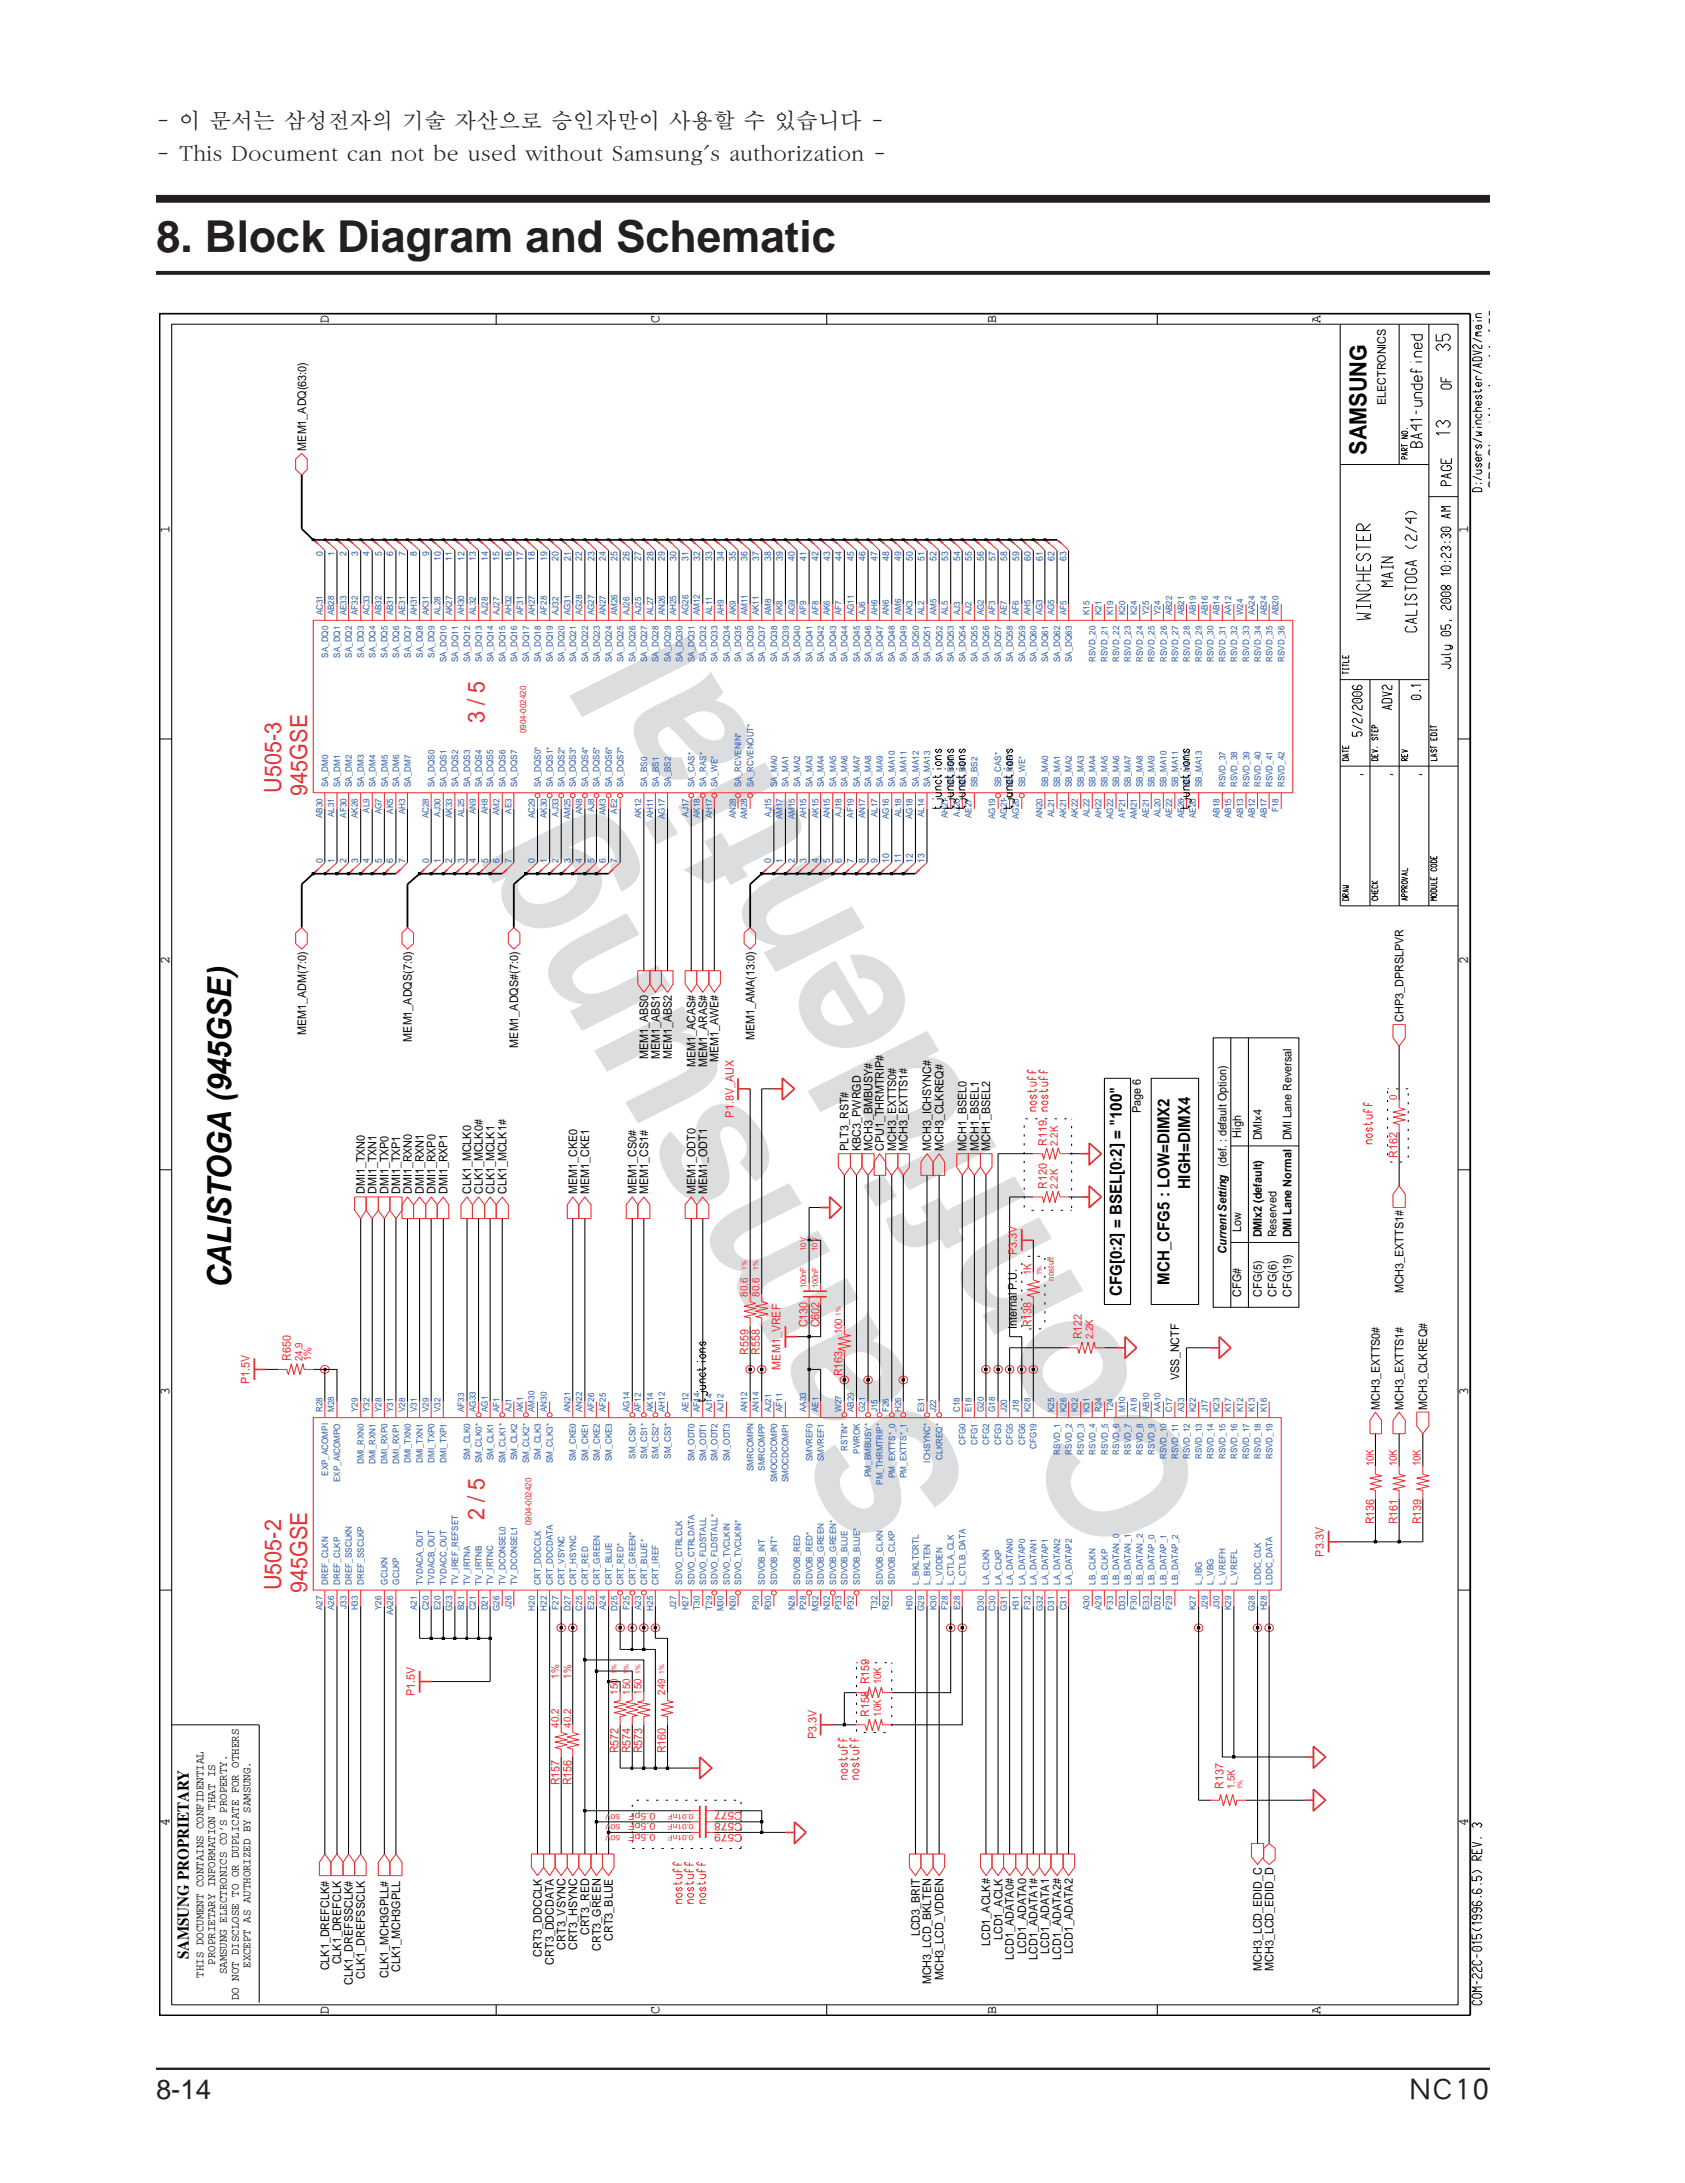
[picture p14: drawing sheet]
<svg xmlns="http://www.w3.org/2000/svg" width="216mm" height="280mm" viewBox="0 0 216 280" stroke-linecap="round" stroke-linejoin="round" font-family="sans-serif">
<defs><g id="words">
<g font-size="23.9" fill="#dcdddf">
<text x="125.2" y="191.6" transform="rotate(-121 125.2 191.6)">Samsung</text>
<text x="155.3" y="192.7" transform="rotate(-121 155.3 192.7)">Confidential</text>
</g>
<text font-size="5.6" fill="#231f20" x="20" y="32.3">8. Block Diagram and Schematic</text>
<text font-size="4.2" fill="#030303" x="29.6" y="165.3" transform="rotate(-90 29.6 165.3)">CALISTOGA (945GSE)</text>
<g font-size="3.5" fill="#231f20">
<text x="20" y="269.2">8-14</text>
<text x="180.6" y="269">NC10</text>
</g>
<text font-size="3" fill="#030303" x="175.2" y="58.3" transform="rotate(-90 175.2 58.3)">SAMSUNG</text>
<g font-size="3" fill="#ee292e">
<text x="62.1" y="92.7" transform="rotate(-90 62.1 92.7)">3 / 5</text>
<text x="36" y="101.7" transform="rotate(-90 36 101.7)">U505-3</text>
<text x="39.4" y="102" transform="rotate(-90 39.4 102)">945GSE</text>
<text x="62.1" y="195" transform="rotate(-90 62.1 195)">2 / 5</text>
<text x="36" y="204" transform="rotate(-90 36 204)">U505-2</text>
<text x="39.4" y="204.3" transform="rotate(-90 39.4 204.3)">945GSE</text>
</g>
<g font-size="2.8" fill="#231f20">
<text x="20" y="16.3">- 이 문서는 삼성전자의 기술 자산으로 승인자만이 사용할 수 있습니다 -</text>
<text x="20" y="20.5">- This Document can not be used without Samsung's authorization -</text>
</g>
<g font-size="2.1" fill="#030303">
<text x="152.6" y="152.6" transform="rotate(-90 152.6 152.6)">HIGH=DIMX4</text>
<text x="143.8" y="166.3" transform="rotate(-90 143.8 166.3)">CFG[0:2] = BSEL[0:2] = &quot;100&quot;</text>
<text x="149.9" y="164.8" transform="rotate(-90 149.9 164.8)">MCH_CFG5 : LOW=DIMX2</text>
<text x="24.2" y="251.3" transform="rotate(-90 24.2 251.3)">SAMSUNG PROPRIETARY</text>
</g>
<text font-size="1.9" fill="#231f20" x="192.2" y="62.7" transform="rotate(-90 192.2 62.7)">SRP Sheet Number: 14 of 55</text>
<g font-size="1.8" fill="#030303">
<text x="42.2" y="41.4" transform="rotate(-90 42.2 41.4)">D</text>
<text x="84.5" y="41.4" transform="rotate(-90 84.5 41.4)">C</text>
<text x="127.7" y="41.4" transform="rotate(-90 127.7 41.4)">B</text>
<text x="169.3" y="41.4" transform="rotate(-90 169.3 41.4)">A</text>
<text x="21.7" y="68.3" transform="rotate(-90 21.7 68.3)">1</text>
<text x="188.2" y="68.3" transform="rotate(-90 188.2 68.3)">1</text>
<text x="21.7" y="123.6" transform="rotate(-90 21.7 123.6)">2</text>
<text x="188.2" y="123.6" transform="rotate(-90 188.2 123.6)">2</text>
<text x="21.7" y="178.9" transform="rotate(-90 21.7 178.9)">3</text>
<text x="188.2" y="178.9" transform="rotate(-90 188.2 178.9)">3</text>
<text x="21.7" y="234.2" transform="rotate(-90 21.7 234.2)">4</text>
<text x="188.2" y="234.2" transform="rotate(-90 188.2 234.2)">4</text>
<text x="42.2" y="258.4" transform="rotate(-90 42.2 258.4)">D</text>
<text x="84.5" y="258.4" transform="rotate(-90 84.5 258.4)">C</text>
<text x="127.7" y="258.4" transform="rotate(-90 127.7 258.4)">B</text>
<text x="169.3" y="258.4" transform="rotate(-90 169.3 258.4)">A</text>
</g>
<g font-size="1.5" fill="#030303">
<text x="177.6" y="52" transform="rotate(-90 177.6 52)">ELECTRONICS</text>
<text x="39.2" y="57.8" transform="rotate(-90 39.2 57.8)">MEM1_ADQ(63:0)</text>
<text x="179.9" y="131.1" transform="rotate(-90 179.9 131.1)">CHP3_DPRSLPVR</text>
<text x="39.2" y="132.8" transform="rotate(-90 39.2 132.8)">MEM1_ADM(7:0)</text>
<text x="52.8" y="133.6" transform="rotate(-90 52.8 133.6)">MEM1_ADQS(7:0)</text>
<text x="66.4" y="134.4" transform="rotate(-90 66.4 134.4)">MEM1_ADQS#(7:0)</text>
<text x="83.1" y="135.9" transform="rotate(-90 83.1 135.9)">MEM1_ABS0</text>
<text x="84.6" y="135.9" transform="rotate(-90 84.6 135.9)">MEM1_ABS1</text>
<text x="86.1" y="135.9" transform="rotate(-90 86.1 135.9)">MEM1_ABS2</text>
<text x="89.2" y="136.9" transform="rotate(-90 89.2 136.9)">MEM1_ACAS#</text>
<text x="90.6" y="136.9" transform="rotate(-90 90.6 136.9)">MEM1_ARAS#</text>
<text x="92.1" y="136.2" transform="rotate(-90 92.1 136.2)">MEM1_AWE#</text>
<text x="96.7" y="133.5" transform="rotate(-90 96.7 133.5)">MEM1_AMA(13:0)</text>
<text x="146.3" y="142.8" transform="rotate(-90 146.3 142.8)">Page 6</text>
<text x="108.8" y="147.6" transform="rotate(-90 108.8 147.6)">PLT3_RST#</text>
<text x="110.3" y="147.6" transform="rotate(-90 110.3 147.6)">KBC3_PWRGD</text>
<text x="111.8" y="147.6" transform="rotate(-90 111.8 147.6)">MCH3_BMBUSY#</text>
<text x="113.3" y="147.6" transform="rotate(-90 113.3 147.6)">CPU1_THRMTRIP#</text>
<text x="114.9" y="147.6" transform="rotate(-90 114.9 147.6)">MCH3_EXTTS0#</text>
<text x="116.3" y="147.6" transform="rotate(-90 116.3 147.6)">MCH3_EXTTS1#</text>
<text x="119.4" y="147.6" transform="rotate(-90 119.4 147.6)">MCH3_ICHSYNC#</text>
<text x="120.9" y="147.6" transform="rotate(-90 120.9 147.6)">MCH3_CLKREQ#</text>
<text x="123.9" y="147.6" transform="rotate(-90 123.9 147.6)">MCH1_BSEL0</text>
<text x="125.5" y="147.6" transform="rotate(-90 125.5 147.6)">MCH1_BSEL1</text>
<text x="126.9" y="147.6" transform="rotate(-90 126.9 147.6)">MCH1_BSEL2</text>
<text x="159.1" y="145.9" transform="rotate(-90 159.1 145.9)">High</text>
<text x="161.8" y="146.3" transform="rotate(-90 161.8 146.3)">DMIx4</text>
<text x="165.6" y="146.3" transform="rotate(-90 165.6 146.3)">DMI Lane Reversal</text>
<text x="46.8" y="153.2" transform="rotate(-90 46.8 153.2)">DMI1_TXN0</text>
<text x="48.3" y="153.2" transform="rotate(-90 48.3 153.2)">DMI1_TXN1</text>
<text x="49.8" y="153.2" transform="rotate(-90 49.8 153.2)">DMI1_TXP0</text>
<text x="51.3" y="153.2" transform="rotate(-90 51.3 153.2)">DMI1_TXP1</text>
<text x="52.8" y="153.2" transform="rotate(-90 52.8 153.2)">DMI1_RXN0</text>
<text x="54.3" y="153.2" transform="rotate(-90 54.3 153.2)">DMI1_RXN1</text>
<text x="55.8" y="153.2" transform="rotate(-90 55.8 153.2)">DMI1_RXP0</text>
<text x="57.4" y="153.2" transform="rotate(-90 57.4 153.2)">DMI1_RXP1</text>
<text x="60.4" y="153.2" transform="rotate(-90 60.4 153.2)">CLK1_MCLK0</text>
<text x="61.9" y="153.2" transform="rotate(-90 61.9 153.2)">CLK1_MCLK0#</text>
<text x="63.4" y="153.2" transform="rotate(-90 63.4 153.2)">CLK1_MCLK1</text>
<text x="64.9" y="153.2" transform="rotate(-90 64.9 153.2)">CLK1_MCLK1#</text>
<text x="74" y="153.2" transform="rotate(-90 74 153.2)">MEM1_CKE0</text>
<text x="75.5" y="153.2" transform="rotate(-90 75.5 153.2)">MEM1_CKE1</text>
<text x="81.6" y="153.2" transform="rotate(-90 81.6 153.2)">MEM1_CS0#</text>
<text x="83.1" y="153.2" transform="rotate(-90 83.1 153.2)">MEM1_CS1#</text>
<text x="89.2" y="153.2" transform="rotate(-90 89.2 153.2)">MEM1_ODT0</text>
<text x="90.6" y="153.2" transform="rotate(-90 90.6 153.2)">MEM1_ODT1</text>
<text x="157.2" y="160.8" transform="rotate(-90 157.2 160.8)">Current Setting (def. : default Option)</text>
<text x="159.1" y="158" transform="rotate(-90 159.1 158)">Low</text>
<text x="161.8" y="158.7" transform="rotate(-90 161.8 158.7)">DMIx2 (default)</text>
<text x="163.6" y="158.7" transform="rotate(-90 163.6 158.7)">Reserved</text>
<text x="165.6" y="158.7" transform="rotate(-90 165.6 158.7)">DMI Lane Normal</text>
<text x="159.1" y="166.3" transform="rotate(-90 159.1 166.3)">CFG#</text>
<text x="161.8" y="166.3" transform="rotate(-90 161.8 166.3)">CFG(5)</text>
<text x="163.6" y="166.3" transform="rotate(-90 163.6 166.3)">CFG(6)</text>
<text x="165.6" y="166.3" transform="rotate(-90 165.6 166.3)">CFG(19)</text>
<text x="179.9" y="165.9" transform="rotate(-90 179.9 165.9)">MCH3_EXTTS1#</text>
<text x="130.4" y="170.5" transform="rotate(-90 130.4 170.5)">Internal P.U.</text>
<text x="151.2" y="177" transform="rotate(-90 151.2 177)">VSS_NCTF</text>
<text x="176.9" y="180.8" transform="rotate(-90 176.9 180.8)">MCH3_EXTTS0#</text>
<text x="179.9" y="180.8" transform="rotate(-90 179.9 180.8)">MCH3_EXTTS1#</text>
<text x="182.9" y="180.8" transform="rotate(-90 182.9 180.8)">MCH3_CLKREQ#</text>
<text x="43.7" y="252" transform="rotate(-90 43.7 252)">CLK1_DREFCLK</text>
<text x="69.4" y="251" transform="rotate(-90 69.4 251)">CRT3_DDCCLK</text>
<text x="71" y="252" transform="rotate(-90 71 252)">CRT3_DDCDATA</text>
<text x="72.5" y="250.1" transform="rotate(-90 72.5 250.1)">CRT3_VSYNC</text>
<text x="74" y="250.1" transform="rotate(-90 74 250.1)">CRT3_HSYNC</text>
<text x="75.5" y="248.2" transform="rotate(-90 75.5 248.2)">CRT3_RED</text>
<text x="77" y="250.2" transform="rotate(-90 77 250.2)">CRT3_GREEN</text>
<text x="78.6" y="248.9" transform="rotate(-90 78.6 248.9)">CRT3_BLUE</text>
<text x="117.9" y="248.4" transform="rotate(-90 117.9 248.4)">LCD3_BRIT</text>
<text x="126.9" y="249.6" transform="rotate(-90 126.9 249.6)">LCD1_ACLK#</text>
<text x="128.5" y="248.8" transform="rotate(-90 128.5 248.8)">LCD1_ACLK</text>
<text x="130" y="251.4" transform="rotate(-90 130 251.4)">LCD1_ADATA0#</text>
<text x="131.5" y="250.6" transform="rotate(-90 131.5 250.6)">LCD1_ADATA0</text>
<text x="133" y="251.4" transform="rotate(-90 133 251.4)">LCD1_ADATA1#</text>
<text x="134.5" y="250.6" transform="rotate(-90 134.5 250.6)">LCD1_ADATA1</text>
<text x="136" y="251.4" transform="rotate(-90 136 251.4)">LCD1_ADATA2#</text>
<text x="137.5" y="250.6" transform="rotate(-90 137.5 250.6)">LCD1_ADATA2</text>
<text x="26.1" y="253.7" transform="rotate(-90 26.1 253.7)">THIS DOCUMENT CONTAINS CONFIDENTIAL</text>
<text x="27.6" y="252" transform="rotate(-90 27.6 252)">PROPRIETARY INFORMATION THAT IS</text>
<text x="29.1" y="253.2" transform="rotate(-90 29.1 253.2)">SAMSUNG ELECTRONICS CO’S PROPERTY.</text>
<text x="30.6" y="256.6" transform="rotate(-90 30.6 256.6)">DO NOT DISCLOSE TO OR DUPLICATE FOR OTHERS</text>
<text x="32.1" y="252.4" transform="rotate(-90 32.1 252.4)">EXCEPT AS AUTHORIZED BY SAMSUNG.</text>
<text x="42.2" y="252.7" transform="rotate(-90 42.2 252.7)">CLK1_DREFCLK#</text>
<text x="45.2" y="254.6" transform="rotate(-90 45.2 254.6)">CLK1_DREFSSCLK#</text>
<text x="46.8" y="253.8" transform="rotate(-90 46.8 253.8)">CLK1_DREFSSCLK</text>
<text x="49.8" y="253.7" transform="rotate(-90 49.8 253.7)">CLK1_MCH3GPLL#</text>
<text x="51.3" y="253" transform="rotate(-90 51.3 253)">CLK1_MCH3GPLL</text>
<text x="119.4" y="254.5" transform="rotate(-90 119.4 254.5)">MCH3_LCD_BKLTEN</text>
<text x="120.9" y="254" transform="rotate(-90 120.9 254)">MCH3_LCD_VDDEN</text>
<text x="161.8" y="252.8" transform="rotate(-90 161.8 252.8)">MCH3_LCD_EDID_C</text>
<text x="163.2" y="252.8" transform="rotate(-90 163.2 252.8)">MCH3_LCD_EDID_D</text>
</g>
<g font-size="1.5" fill="#ee292e">
<text x="94.1" y="143.3" transform="rotate(-90 94.1 143.3)">P1.8V_AUX</text>
<text x="134.2" y="147" transform="rotate(-90 134.2 147)">R119</text>
<text x="179.1" y="148.5" transform="rotate(-90 179.1 148.5)">R162</text>
<text x="134.2" y="152.5" transform="rotate(-90 134.2 152.5)">R120</text>
<text x="130.4" y="161" transform="rotate(-90 130.4 161)">P3.3V</text>
<text x="95.9" y="173.8" transform="rotate(-90 95.9 173.8)">R559</text>
<text x="97.4" y="173.8" transform="rotate(-90 97.4 173.8)">R558</text>
<text x="103.5" y="170.3" transform="rotate(-90 103.5 170.3)">C130</text>
<text x="105.1" y="170.3" transform="rotate(-90 105.1 170.3)">C602</text>
<text x="132.2" y="170.3" transform="rotate(-90 132.2 170.3)">R138</text>
<text x="138.7" y="171.8" transform="rotate(-90 138.7 171.8)">R122</text>
<text x="32" y="177.5" transform="rotate(-90 32 177.5)">P1.5V</text>
<text x="37.3" y="174.6" transform="rotate(-90 37.3 174.6)">R650</text>
<text x="100.1" y="175.7" transform="rotate(-90 100.1 175.7)">MEM1_VREF</text>
<text x="108" y="176.5" transform="rotate(-90 108 176.5)">R163</text>
<text x="176.2" y="195.5" transform="rotate(-90 176.2 195.5)">R136</text>
<text x="179.1" y="195.5" transform="rotate(-90 179.1 195.5)">R161</text>
<text x="182.2" y="195.5" transform="rotate(-90 182.2 195.5)">R139</text>
<text x="169.7" y="199.6" transform="rotate(-90 169.7 199.6)">P3.3V</text>
<text x="53.2" y="217.6" transform="rotate(-90 53.2 217.6)">P1.5V</text>
<text x="111.4" y="220.2" transform="rotate(-90 111.4 220.2)">R158 R159</text>
<text x="79.3" y="224.9" transform="rotate(-90 79.3 224.9)">R572</text>
<text x="80.8" y="224.9" transform="rotate(-90 80.8 224.9)">R574</text>
<text x="82.3" y="224.9" transform="rotate(-90 82.3 224.9)">R573</text>
<text x="85.3" y="224.9" transform="rotate(-90 85.3 224.9)">R160</text>
<text x="104.7" y="223.1" transform="rotate(-90 104.7 223.1)">P3.3V</text>
<text x="71.7" y="229" transform="rotate(-90 71.7 229)">R157</text>
<text x="73.3" y="229" transform="rotate(-90 73.3 229)">R156</text>
<text x="156.9" y="229.5" transform="rotate(-90 156.9 229.5)">R137</text>
</g>
<g font-size="1.4" fill="#ee292e">
<text x="179.1" y="141.1" transform="rotate(-90 179.1 141.1)">0</text>
<text x="135.6" y="147" transform="rotate(-90 135.6 147)">2.2K</text>
<text x="135.6" y="152.5" transform="rotate(-90 135.6 152.5)">2.2K</text>
<text x="95.9" y="166.3" transform="rotate(-90 95.9 166.3)">80.6</text>
<text x="97.4" y="166.3" transform="rotate(-90 97.4 166.3)">80.6</text>
<text x="132.2" y="163.6" transform="rotate(-90 132.2 163.6)">1K</text>
<text x="108" y="171.2" transform="rotate(-90 108 171.2)">100</text>
<text x="140.1" y="171.8" transform="rotate(-90 140.1 171.8)">2.2K</text>
<text x="38.8" y="174.6" transform="rotate(-90 38.8 174.6)">24.9</text>
<text x="39.9" y="174.6" transform="rotate(-90 39.9 174.6)">1%</text>
<text x="176.1" y="188.1" transform="rotate(-90 176.1 188.1)">10K</text>
<text x="179.1" y="188.1" transform="rotate(-90 179.1 188.1)">10K</text>
<text x="182.1" y="188.1" transform="rotate(-90 182.1 188.1)">10K</text>
<text x="71.7" y="215.3" transform="rotate(-90 71.7 215.3)">1%</text>
<text x="73.2" y="215.3" transform="rotate(-90 73.2 215.3)">1%</text>
<text x="71.7" y="221.6" transform="rotate(-90 71.7 221.6)">40.2</text>
<text x="73.2" y="221.6" transform="rotate(-90 73.2 221.6)">40.2</text>
<text x="79.2" y="217.4" transform="rotate(-90 79.2 217.4)">150</text>
<text x="80.8" y="217.4" transform="rotate(-90 80.8 217.4)">150</text>
<text x="82.3" y="217.4" transform="rotate(-90 82.3 217.4)">150</text>
<text x="85.3" y="217.4" transform="rotate(-90 85.3 217.4)">249</text>
<text x="112.9" y="220.2" transform="rotate(-90 112.9 220.2)">10K</text>
<text x="112.9" y="216" transform="rotate(-90 112.9 216)">10K</text>
<text x="95.2" y="233.8" transform="rotate(-180 95.2 233.8)">C578</text>
<text x="95.2" y="232.5" transform="rotate(-180 95.2 232.5)">C577</text>
<text x="158.3" y="229.5" transform="rotate(-90 158.3 229.5)">1.5K</text>
<text x="95.2" y="235.2" transform="rotate(-180 95.2 235.2)">C579</text>
</g>
<g font-size="1.2" fill="#2859a8">
<text x="41.4" y="71.3" transform="rotate(-90 41.4 71.3)">0</text>
<text x="42.9" y="71.3" transform="rotate(-90 42.9 71.3)">1</text>
<text x="44.4" y="71.3" transform="rotate(-90 44.4 71.3)">2</text>
<text x="45.9" y="71.3" transform="rotate(-90 45.9 71.3)">3</text>
<text x="47.4" y="71.3" transform="rotate(-90 47.4 71.3)">4</text>
<text x="48.9" y="71.3" transform="rotate(-90 48.9 71.3)">5</text>
<text x="50.4" y="71.3" transform="rotate(-90 50.4 71.3)">6</text>
<text x="52" y="71.3" transform="rotate(-90 52 71.3)">7</text>
<text x="53.5" y="71.3" transform="rotate(-90 53.5 71.3)">8</text>
<text x="55" y="71.3" transform="rotate(-90 55 71.3)">9</text>
<text x="56.5" y="72" transform="rotate(-90 56.5 72)">10</text>
<text x="58" y="72" transform="rotate(-90 58 72)">11</text>
<text x="59.5" y="72" transform="rotate(-90 59.5 72)">12</text>
<text x="61" y="72" transform="rotate(-90 61 72)">13</text>
<text x="62.6" y="72" transform="rotate(-90 62.6 72)">14</text>
<text x="64" y="72" transform="rotate(-90 64 72)">15</text>
<text x="65.6" y="72" transform="rotate(-90 65.6 72)">16</text>
<text x="67.1" y="72" transform="rotate(-90 67.1 72)">17</text>
<text x="68.6" y="72" transform="rotate(-90 68.6 72)">18</text>
<text x="70.1" y="72" transform="rotate(-90 70.1 72)">19</text>
<text x="71.6" y="72" transform="rotate(-90 71.6 72)">20</text>
<text x="73.2" y="72" transform="rotate(-90 73.2 72)">21</text>
<text x="74.6" y="72" transform="rotate(-90 74.6 72)">22</text>
<text x="76.2" y="72" transform="rotate(-90 76.2 72)">23</text>
<text x="77.7" y="72" transform="rotate(-90 77.7 72)">24</text>
<text x="79.2" y="72" transform="rotate(-90 79.2 72)">25</text>
<text x="80.7" y="72" transform="rotate(-90 80.7 72)">26</text>
<text x="82.2" y="72" transform="rotate(-90 82.2 72)">27</text>
<text x="83.8" y="72" transform="rotate(-90 83.8 72)">28</text>
<text x="85.2" y="72" transform="rotate(-90 85.2 72)">29</text>
<text x="86.7" y="72" transform="rotate(-90 86.7 72)">30</text>
<text x="88.3" y="72" transform="rotate(-90 88.3 72)">31</text>
<text x="89.8" y="72" transform="rotate(-90 89.8 72)">32</text>
<text x="91.3" y="72" transform="rotate(-90 91.3 72)">33</text>
<text x="92.8" y="72" transform="rotate(-90 92.8 72)">34</text>
<text x="94.3" y="72" transform="rotate(-90 94.3 72)">35</text>
<text x="95.8" y="72" transform="rotate(-90 95.8 72)">36</text>
<text x="97.3" y="72" transform="rotate(-90 97.3 72)">37</text>
<text x="98.9" y="72" transform="rotate(-90 98.9 72)">38</text>
<text x="100.3" y="72" transform="rotate(-90 100.3 72)">39</text>
<text x="101.9" y="72" transform="rotate(-90 101.9 72)">40</text>
<text x="103.4" y="72" transform="rotate(-90 103.4 72)">41</text>
<text x="104.9" y="72" transform="rotate(-90 104.9 72)">42</text>
<text x="106.4" y="72" transform="rotate(-90 106.4 72)">43</text>
<text x="107.9" y="72" transform="rotate(-90 107.9 72)">44</text>
<text x="109.5" y="72" transform="rotate(-90 109.5 72)">45</text>
<text x="110.9" y="72" transform="rotate(-90 110.9 72)">46</text>
<text x="112.5" y="72" transform="rotate(-90 112.5 72)">47</text>
<text x="114" y="72" transform="rotate(-90 114 72)">48</text>
<text x="115.5" y="72" transform="rotate(-90 115.5 72)">49</text>
<text x="117" y="72" transform="rotate(-90 117 72)">50</text>
<text x="118.5" y="72" transform="rotate(-90 118.5 72)">51</text>
<text x="120.1" y="72" transform="rotate(-90 120.1 72)">52</text>
<text x="121.5" y="72" transform="rotate(-90 121.5 72)">53</text>
<text x="123.1" y="72" transform="rotate(-90 123.1 72)">54</text>
<text x="124.6" y="72" transform="rotate(-90 124.6 72)">55</text>
<text x="126.1" y="72" transform="rotate(-90 126.1 72)">56</text>
<text x="127.6" y="72" transform="rotate(-90 127.6 72)">57</text>
<text x="129.1" y="72" transform="rotate(-90 129.1 72)">58</text>
<text x="130.6" y="72" transform="rotate(-90 130.6 72)">59</text>
<text x="132.1" y="72" transform="rotate(-90 132.1 72)">60</text>
<text x="133.7" y="72" transform="rotate(-90 133.7 72)">61</text>
<text x="135.2" y="72" transform="rotate(-90 135.2 72)">62</text>
<text x="136.7" y="72" transform="rotate(-90 136.7 72)">63</text>
<text x="41.4" y="110.6" transform="rotate(-90 41.4 110.6)">0</text>
<text x="42.9" y="110.6" transform="rotate(-90 42.9 110.6)">1</text>
<text x="44.4" y="110.6" transform="rotate(-90 44.4 110.6)">2</text>
<text x="45.9" y="110.6" transform="rotate(-90 45.9 110.6)">3</text>
<text x="47.4" y="110.6" transform="rotate(-90 47.4 110.6)">4</text>
<text x="48.9" y="110.6" transform="rotate(-90 48.9 110.6)">5</text>
<text x="50.4" y="110.6" transform="rotate(-90 50.4 110.6)">6</text>
<text x="52" y="110.6" transform="rotate(-90 52 110.6)">7</text>
<text x="55" y="110.6" transform="rotate(-90 55 110.6)">0</text>
<text x="56.5" y="110.6" transform="rotate(-90 56.5 110.6)">1</text>
<text x="58" y="110.6" transform="rotate(-90 58 110.6)">2</text>
<text x="59.5" y="110.6" transform="rotate(-90 59.5 110.6)">3</text>
<text x="61" y="110.6" transform="rotate(-90 61 110.6)">4</text>
<text x="62.6" y="110.6" transform="rotate(-90 62.6 110.6)">5</text>
<text x="64" y="110.6" transform="rotate(-90 64 110.6)">6</text>
<text x="65.6" y="110.6" transform="rotate(-90 65.6 110.6)">7</text>
<text x="68.6" y="110.6" transform="rotate(-90 68.6 110.6)">0</text>
<text x="70.1" y="110.6" transform="rotate(-90 70.1 110.6)">1</text>
<text x="71.6" y="110.6" transform="rotate(-90 71.6 110.6)">2</text>
<text x="73.2" y="110.6" transform="rotate(-90 73.2 110.6)">3</text>
<text x="74.6" y="110.6" transform="rotate(-90 74.6 110.6)">4</text>
<text x="76.2" y="110.6" transform="rotate(-90 76.2 110.6)">5</text>
<text x="77.7" y="110.6" transform="rotate(-90 77.7 110.6)">6</text>
<text x="79.2" y="110.6" transform="rotate(-90 79.2 110.6)">7</text>
<text x="98.9" y="110.6" transform="rotate(-90 98.9 110.6)">0</text>
<text x="100.3" y="110.6" transform="rotate(-90 100.3 110.6)">1</text>
<text x="101.9" y="110.6" transform="rotate(-90 101.9 110.6)">2</text>
<text x="103.4" y="110.6" transform="rotate(-90 103.4 110.6)">3</text>
<text x="104.9" y="110.6" transform="rotate(-90 104.9 110.6)">4</text>
<text x="106.4" y="110.6" transform="rotate(-90 106.4 110.6)">5</text>
<text x="107.9" y="110.6" transform="rotate(-90 107.9 110.6)">6</text>
<text x="109.5" y="110.6" transform="rotate(-90 109.5 110.6)">7</text>
<text x="110.9" y="110.6" transform="rotate(-90 110.9 110.6)">8</text>
<text x="112.5" y="110.6" transform="rotate(-90 112.5 110.6)">9</text>
<text x="114" y="110.6" transform="rotate(-90 114 110.6)">10</text>
<text x="115.5" y="110.6" transform="rotate(-90 115.5 110.6)">11</text>
<text x="117" y="110.6" transform="rotate(-90 117 110.6)">12</text>
<text x="118.5" y="110.6" transform="rotate(-90 118.5 110.6)">13</text>
</g>
<g font-size="1.2" fill="#ee292e">
<text x="84" y="233.9" transform="rotate(-180 84 233.9)">0.5pF</text>
<text x="84" y="232.5" transform="rotate(-180 84 232.5)">0.5pF</text>
<text x="84" y="235.3" transform="rotate(-180 84 235.3)">0.5pF</text>
</g>
<g font-size="1.1" fill="#2859a8">
<text x="41.4" y="78.9" transform="rotate(-90 41.4 78.9)">AC31</text>
<text x="42.8" y="78.9" transform="rotate(-90 42.8 78.9)">AB28</text>
<text x="44.4" y="78.9" transform="rotate(-90 44.4 78.9)">AE33</text>
<text x="45.9" y="78.9" transform="rotate(-90 45.9 78.9)">AF32</text>
<text x="47.4" y="78.9" transform="rotate(-90 47.4 78.9)">AC33</text>
<text x="48.9" y="78.9" transform="rotate(-90 48.9 78.9)">AB32</text>
<text x="50.4" y="78.9" transform="rotate(-90 50.4 78.9)">AB31</text>
<text x="51.9" y="78.9" transform="rotate(-90 51.9 78.9)">AE31</text>
<text x="53.4" y="78.9" transform="rotate(-90 53.4 78.9)">AH31</text>
<text x="55" y="78.9" transform="rotate(-90 55 78.9)">AK31</text>
<text x="56.5" y="78.9" transform="rotate(-90 56.5 78.9)">AL28</text>
<text x="58" y="78.9" transform="rotate(-90 58 78.9)">AK27</text>
<text x="59.5" y="78.9" transform="rotate(-90 59.5 78.9)">AH30</text>
<text x="61" y="78.9" transform="rotate(-90 61 78.9)">AL32</text>
<text x="62.5" y="78.9" transform="rotate(-90 62.5 78.9)">AJ28</text>
<text x="64" y="78.9" transform="rotate(-90 64 78.9)">AJ27</text>
<text x="65.6" y="78.9" transform="rotate(-90 65.6 78.9)">AH32</text>
<text x="67.1" y="78.9" transform="rotate(-90 67.1 78.9)">AF31</text>
<text x="68.5" y="78.9" transform="rotate(-90 68.5 78.9)">AH27</text>
<text x="70.1" y="78.9" transform="rotate(-90 70.1 78.9)">AF28</text>
<text x="71.6" y="78.9" transform="rotate(-90 71.6 78.9)">AJ32</text>
<text x="73.1" y="78.9" transform="rotate(-90 73.1 78.9)">AG31</text>
<text x="74.6" y="78.9" transform="rotate(-90 74.6 78.9)">AG28</text>
<text x="76.2" y="78.9" transform="rotate(-90 76.2 78.9)">AG27</text>
<text x="77.7" y="78.9" transform="rotate(-90 77.7 78.9)">AN27</text>
<text x="79.1" y="78.9" transform="rotate(-90 79.1 78.9)">AM26</text>
<text x="80.7" y="78.9" transform="rotate(-90 80.7 78.9)">AJ26</text>
<text x="82.2" y="78.9" transform="rotate(-90 82.2 78.9)">AJ25</text>
<text x="83.7" y="78.9" transform="rotate(-90 83.7 78.9)">AL27</text>
<text x="85.2" y="78.9" transform="rotate(-90 85.2 78.9)">AN26</text>
<text x="86.7" y="78.9" transform="rotate(-90 86.7 78.9)">AH25</text>
<text x="88.2" y="78.9" transform="rotate(-90 88.2 78.9)">AG26</text>
<text x="89.7" y="78.9" transform="rotate(-90 89.7 78.9)">AM12</text>
<text x="91.3" y="78.9" transform="rotate(-90 91.3 78.9)">AL11</text>
<text x="92.8" y="78.9" transform="rotate(-90 92.8 78.9)">AH9</text>
<text x="94.3" y="78.9" transform="rotate(-90 94.3 78.9)">AK9</text>
<text x="95.8" y="78.9" transform="rotate(-90 95.8 78.9)">AM11</text>
<text x="97.3" y="78.9" transform="rotate(-90 97.3 78.9)">AK11</text>
<text x="98.8" y="78.9" transform="rotate(-90 98.8 78.9)">AM8</text>
<text x="100.3" y="78.9" transform="rotate(-90 100.3 78.9)">AK8</text>
<text x="101.9" y="78.9" transform="rotate(-90 101.9 78.9)">AG9</text>
<text x="103.4" y="78.9" transform="rotate(-90 103.4 78.9)">AF9</text>
<text x="104.9" y="78.9" transform="rotate(-90 104.9 78.9)">AF8</text>
<text x="106.4" y="78.9" transform="rotate(-90 106.4 78.9)">AK6</text>
<text x="107.9" y="78.9" transform="rotate(-90 107.9 78.9)">AF7</text>
<text x="109.4" y="78.9" transform="rotate(-90 109.4 78.9)">AG11</text>
<text x="110.9" y="78.9" transform="rotate(-90 110.9 78.9)">AJ6</text>
<text x="112.5" y="78.9" transform="rotate(-90 112.5 78.9)">AH6</text>
<text x="114" y="78.9" transform="rotate(-90 114 78.9)">AN6</text>
<text x="115.5" y="78.9" transform="rotate(-90 115.5 78.9)">AM6</text>
<text x="117" y="78.9" transform="rotate(-90 117 78.9)">AK3</text>
<text x="118.5" y="78.9" transform="rotate(-90 118.5 78.9)">AL2</text>
<text x="120" y="78.9" transform="rotate(-90 120 78.9)">AM5</text>
<text x="121.5" y="78.9" transform="rotate(-90 121.5 78.9)">AL5</text>
<text x="123.1" y="78.9" transform="rotate(-90 123.1 78.9)">AJ3</text>
<text x="124.5" y="78.9" transform="rotate(-90 124.5 78.9)">AJ2</text>
<text x="126.1" y="78.9" transform="rotate(-90 126.1 78.9)">AG2</text>
<text x="127.6" y="78.9" transform="rotate(-90 127.6 78.9)">AF3</text>
<text x="129.1" y="78.9" transform="rotate(-90 129.1 78.9)">AE7</text>
<text x="130.6" y="78.9" transform="rotate(-90 130.6 78.9)">AF6</text>
<text x="132.1" y="78.9" transform="rotate(-90 132.1 78.9)">AH5</text>
<text x="133.7" y="78.9" transform="rotate(-90 133.7 78.9)">AG3</text>
<text x="135.1" y="78.9" transform="rotate(-90 135.1 78.9)">AG5</text>
<text x="136.7" y="78.9" transform="rotate(-90 136.7 78.9)">AF5</text>
<text x="139.7" y="78.9" transform="rotate(-90 139.7 78.9)">K15</text>
<text x="141.2" y="78.9" transform="rotate(-90 141.2 78.9)">K21</text>
<text x="142.7" y="78.9" transform="rotate(-90 142.7 78.9)">K19</text>
<text x="144.3" y="78.9" transform="rotate(-90 144.3 78.9)">K20</text>
<text x="145.7" y="78.9" transform="rotate(-90 145.7 78.9)">K24</text>
<text x="147.3" y="78.9" transform="rotate(-90 147.3 78.9)">Y25</text>
<text x="148.8" y="78.9" transform="rotate(-90 148.8 78.9)">Y24</text>
<text x="150.3" y="78.9" transform="rotate(-90 150.3 78.9)">AB22</text>
<text x="151.8" y="78.9" transform="rotate(-90 151.8 78.9)">AB21</text>
<text x="153.3" y="78.9" transform="rotate(-90 153.3 78.9)">AB19</text>
<text x="154.9" y="78.9" transform="rotate(-90 154.9 78.9)">AB16</text>
<text x="156.3" y="78.9" transform="rotate(-90 156.3 78.9)">AB14</text>
<text x="157.8" y="78.9" transform="rotate(-90 157.8 78.9)">AA12</text>
<text x="159.4" y="78.9" transform="rotate(-90 159.4 78.9)">W24</text>
<text x="160.9" y="78.9" transform="rotate(-90 160.9 78.9)">AA24</text>
<text x="162.4" y="78.9" transform="rotate(-90 162.4 78.9)">AB24</text>
<text x="163.9" y="78.9" transform="rotate(-90 163.9 78.9)">AB20</text>
<text x="42.1" y="84.4" transform="rotate(-90 42.1 84.4)">SA_DQ0</text>
<text x="43.6" y="84.4" transform="rotate(-90 43.6 84.4)">SA_DQ1</text>
<text x="45.1" y="84.4" transform="rotate(-90 45.1 84.4)">SA_DQ2</text>
<text x="46.7" y="84.4" transform="rotate(-90 46.7 84.4)">SA_DQ3</text>
<text x="48.1" y="84.4" transform="rotate(-90 48.1 84.4)">SA_DQ4</text>
<text x="49.7" y="84.4" transform="rotate(-90 49.7 84.4)">SA_DQ5</text>
<text x="51.2" y="84.4" transform="rotate(-90 51.2 84.4)">SA_DQ6</text>
<text x="52.6" y="84.4" transform="rotate(-90 52.6 84.4)">SA_DQ7</text>
<text x="54.2" y="84.4" transform="rotate(-90 54.2 84.4)">SA_DQ8</text>
<text x="55.7" y="84.4" transform="rotate(-90 55.7 84.4)">SA_DQ9</text>
<text x="57.3" y="84.9" transform="rotate(-90 57.3 84.9)">SA_DQ10</text>
<text x="58.7" y="84.9" transform="rotate(-90 58.7 84.9)">SA_DQ11</text>
<text x="60.3" y="84.9" transform="rotate(-90 60.3 84.9)">SA_DQ12</text>
<text x="61.8" y="84.9" transform="rotate(-90 61.8 84.9)">SA_DQ13</text>
<text x="63.2" y="84.9" transform="rotate(-90 63.2 84.9)">SA_DQ14</text>
<text x="64.8" y="84.9" transform="rotate(-90 64.8 84.9)">SA_DQ15</text>
<text x="66.3" y="84.9" transform="rotate(-90 66.3 84.9)">SA_DQ16</text>
<text x="67.8" y="84.9" transform="rotate(-90 67.8 84.9)">SA_DQ17</text>
<text x="69.3" y="84.9" transform="rotate(-90 69.3 84.9)">SA_DQ18</text>
<text x="70.9" y="84.9" transform="rotate(-90 70.9 84.9)">SA_DQ19</text>
<text x="72.4" y="84.9" transform="rotate(-90 72.4 84.9)">SA_DQ20</text>
<text x="73.8" y="84.9" transform="rotate(-90 73.8 84.9)">SA_DQ21</text>
<text x="75.4" y="84.9" transform="rotate(-90 75.4 84.9)">SA_DQ22</text>
<text x="76.9" y="84.9" transform="rotate(-90 76.9 84.9)">SA_DQ23</text>
<text x="78.4" y="84.9" transform="rotate(-90 78.4 84.9)">SA_DQ24</text>
<text x="79.9" y="84.9" transform="rotate(-90 79.9 84.9)">SA_DQ25</text>
<text x="81.5" y="84.9" transform="rotate(-90 81.5 84.9)">SA_DQ26</text>
<text x="83" y="84.9" transform="rotate(-90 83 84.9)">SA_DQ27</text>
<text x="84.4" y="84.9" transform="rotate(-90 84.4 84.9)">SA_DQ28</text>
<text x="86" y="84.9" transform="rotate(-90 86 84.9)">SA_DQ29</text>
<text x="87.5" y="84.9" transform="rotate(-90 87.5 84.9)">SA_DQ30</text>
<text x="89" y="84.9" transform="rotate(-90 89 84.9)">SA_DQ31</text>
<text x="90.5" y="84.9" transform="rotate(-90 90.5 84.9)">SA_DQ32</text>
<text x="92" y="84.9" transform="rotate(-90 92 84.9)">SA_DQ33</text>
<text x="93.5" y="84.9" transform="rotate(-90 93.5 84.9)">SA_DQ34</text>
<text x="95" y="84.9" transform="rotate(-90 95 84.9)">SA_DQ35</text>
<text x="96.6" y="84.9" transform="rotate(-90 96.6 84.9)">SA_DQ36</text>
<text x="98.1" y="84.9" transform="rotate(-90 98.1 84.9)">SA_DQ37</text>
<text x="99.6" y="84.9" transform="rotate(-90 99.6 84.9)">SA_DQ38</text>
<text x="101.1" y="84.9" transform="rotate(-90 101.1 84.9)">SA_DQ39</text>
<text x="102.6" y="84.9" transform="rotate(-90 102.6 84.9)">SA_DQ40</text>
<text x="104.1" y="84.9" transform="rotate(-90 104.1 84.9)">SA_DQ41</text>
<text x="105.6" y="84.9" transform="rotate(-90 105.6 84.9)">SA_DQ42</text>
<text x="107.2" y="84.9" transform="rotate(-90 107.2 84.9)">SA_DQ43</text>
<text x="108.7" y="84.9" transform="rotate(-90 108.7 84.9)">SA_DQ44</text>
<text x="110.2" y="84.9" transform="rotate(-90 110.2 84.9)">SA_DQ45</text>
<text x="111.7" y="84.9" transform="rotate(-90 111.7 84.9)">SA_DQ46</text>
<text x="113.2" y="84.9" transform="rotate(-90 113.2 84.9)">SA_DQ47</text>
<text x="114.7" y="84.9" transform="rotate(-90 114.7 84.9)">SA_DQ48</text>
<text x="116.2" y="84.9" transform="rotate(-90 116.2 84.9)">SA_DQ49</text>
<text x="117.8" y="84.9" transform="rotate(-90 117.8 84.9)">SA_DQ50</text>
<text x="119.2" y="84.9" transform="rotate(-90 119.2 84.9)">SA_DQ51</text>
<text x="120.8" y="84.9" transform="rotate(-90 120.8 84.9)">SA_DQ52</text>
<text x="122.3" y="84.9" transform="rotate(-90 122.3 84.9)">SA_DQ53</text>
<text x="123.8" y="84.9" transform="rotate(-90 123.8 84.9)">SA_DQ54</text>
<text x="125.3" y="84.9" transform="rotate(-90 125.3 84.9)">SA_DQ55</text>
<text x="126.8" y="84.9" transform="rotate(-90 126.8 84.9)">SA_DQ56</text>
<text x="128.4" y="84.9" transform="rotate(-90 128.4 84.9)">SA_DQ57</text>
<text x="129.8" y="84.9" transform="rotate(-90 129.8 84.9)">SA_DQ58</text>
<text x="131.4" y="84.9" transform="rotate(-90 131.4 84.9)">SA_DQ59</text>
<text x="132.9" y="84.9" transform="rotate(-90 132.9 84.9)">SA_DQ60</text>
<text x="134.4" y="84.9" transform="rotate(-90 134.4 84.9)">SA_DQ61</text>
<text x="135.9" y="84.9" transform="rotate(-90 135.9 84.9)">SA_DQ62</text>
<text x="137.4" y="84.9" transform="rotate(-90 137.4 84.9)">SA_DQ63</text>
<text x="140.4" y="84.9" transform="rotate(-90 140.4 84.9)">RSVD_20</text>
<text x="142" y="84.9" transform="rotate(-90 142 84.9)">RSVD_21</text>
<text x="143.5" y="84.9" transform="rotate(-90 143.5 84.9)">RSVD_22</text>
<text x="145" y="84.9" transform="rotate(-90 145 84.9)">RSVD_23</text>
<text x="146.5" y="84.9" transform="rotate(-90 146.5 84.9)">RSVD_24</text>
<text x="148" y="84.9" transform="rotate(-90 148 84.9)">RSVD_25</text>
<text x="149.6" y="84.9" transform="rotate(-90 149.6 84.9)">RSVD_26</text>
<text x="151" y="84.9" transform="rotate(-90 151 84.9)">RSVD_27</text>
<text x="152.5" y="84.9" transform="rotate(-90 152.5 84.9)">RSVD_28</text>
<text x="154.1" y="84.9" transform="rotate(-90 154.1 84.9)">RSVD_29</text>
<text x="155.6" y="84.9" transform="rotate(-90 155.6 84.9)">RSVD_30</text>
<text x="157.1" y="84.9" transform="rotate(-90 157.1 84.9)">RSVD_31</text>
<text x="158.6" y="84.9" transform="rotate(-90 158.6 84.9)">RSVD_32</text>
<text x="160.2" y="84.9" transform="rotate(-90 160.2 84.9)">RSVD_33</text>
<text x="161.6" y="84.9" transform="rotate(-90 161.6 84.9)">RSVD_34</text>
<text x="163.1" y="84.9" transform="rotate(-90 163.1 84.9)">RSVD_35</text>
<text x="164.7" y="84.9" transform="rotate(-90 164.7 84.9)">RSVD_36</text>
<text x="42.1" y="101" transform="rotate(-90 42.1 101)">SA_DM0</text>
<text x="43.6" y="101" transform="rotate(-90 43.6 101)">SA_DM1</text>
<text x="45.1" y="101" transform="rotate(-90 45.1 101)">SA_DM2</text>
<text x="46.7" y="101" transform="rotate(-90 46.7 101)">SA_DM3</text>
<text x="48.1" y="101" transform="rotate(-90 48.1 101)">SA_DM4</text>
<text x="49.7" y="101" transform="rotate(-90 49.7 101)">SA_DM5</text>
<text x="51.2" y="101" transform="rotate(-90 51.2 101)">SA_DM6</text>
<text x="52.7" y="101" transform="rotate(-90 52.7 101)">SA_DM7</text>
<text x="55.7" y="101" transform="rotate(-90 55.7 101)">SA_DQS0</text>
<text x="57.2" y="101" transform="rotate(-90 57.2 101)">SA_DQS1</text>
<text x="58.7" y="101" transform="rotate(-90 58.7 101)">SA_DQS2</text>
<text x="60.3" y="101" transform="rotate(-90 60.3 101)">SA_DQS3</text>
<text x="61.8" y="101" transform="rotate(-90 61.8 101)">SA_DQS4</text>
<text x="63.2" y="101" transform="rotate(-90 63.2 101)">SA_DQS5</text>
<text x="64.8" y="101" transform="rotate(-90 64.8 101)">SA_DQS6</text>
<text x="66.3" y="101" transform="rotate(-90 66.3 101)">SA_DQS7</text>
<text x="69.3" y="101" transform="rotate(-90 69.3 101)">SA_DQS0*</text>
<text x="70.9" y="101" transform="rotate(-90 70.9 101)">SA_DQS1*</text>
<text x="72.4" y="101" transform="rotate(-90 72.4 101)">SA_DQS2*</text>
<text x="73.8" y="101" transform="rotate(-90 73.8 101)">SA_DQS3*</text>
<text x="75.4" y="101" transform="rotate(-90 75.4 101)">SA_DQS4*</text>
<text x="76.9" y="101" transform="rotate(-90 76.9 101)">SA_DQS5*</text>
<text x="78.4" y="101" transform="rotate(-90 78.4 101)">SA_DQS6*</text>
<text x="79.9" y="101" transform="rotate(-90 79.9 101)">SA_DQS7*</text>
<text x="83" y="101" transform="rotate(-90 83 101)">SA_BS0</text>
<text x="84.4" y="101" transform="rotate(-90 84.4 101)">SA_BS1</text>
<text x="86" y="101" transform="rotate(-90 86 101)">SA_BS2</text>
<text x="89" y="101" transform="rotate(-90 89 101)">SA_CAS*</text>
<text x="90.5" y="101" transform="rotate(-90 90.5 101)">SA_RAS*</text>
<text x="92" y="101" transform="rotate(-90 92 101)">SA_WE*</text>
<text x="95" y="101" transform="rotate(-90 95 101)">SA_RCVENIN*</text>
<text x="96.6" y="101" transform="rotate(-90 96.6 101)">SA_RCVENOUT*</text>
<text x="99.6" y="101" transform="rotate(-90 99.6 101)">SA_MA0</text>
<text x="101.1" y="101" transform="rotate(-90 101.1 101)">SA_MA1</text>
<text x="102.6" y="101" transform="rotate(-90 102.6 101)">SA_MA2</text>
<text x="104.1" y="101" transform="rotate(-90 104.1 101)">SA_MA3</text>
<text x="105.6" y="101" transform="rotate(-90 105.6 101)">SA_MA4</text>
<text x="107.2" y="101" transform="rotate(-90 107.2 101)">SA_MA5</text>
<text x="108.7" y="101" transform="rotate(-90 108.7 101)">SA_MA6</text>
<text x="110.2" y="101" transform="rotate(-90 110.2 101)">SA_MA7</text>
<text x="111.7" y="101" transform="rotate(-90 111.7 101)">SA_MA8</text>
<text x="113.2" y="101" transform="rotate(-90 113.2 101)">SA_MA9</text>
<text x="114.7" y="101" transform="rotate(-90 114.7 101)">SA_MA10</text>
<text x="116.2" y="101" transform="rotate(-90 116.2 101)">SA_MA11</text>
<text x="117.8" y="101" transform="rotate(-90 117.8 101)">SA_MA12</text>
<text x="119.2" y="101" transform="rotate(-90 119.2 101)">SA_MA13</text>
<text x="122.3" y="101" transform="rotate(-90 122.3 101)">SB_BS0</text>
<text x="123.8" y="101" transform="rotate(-90 123.8 101)">SB_BS1</text>
<text x="125.3" y="101" transform="rotate(-90 125.3 101)">SB_BS2</text>
<text x="128.4" y="101" transform="rotate(-90 128.4 101)">SB_CAS*</text>
<text x="129.8" y="101" transform="rotate(-90 129.8 101)">SB_RAS*</text>
<text x="131.4" y="101" transform="rotate(-90 131.4 101)">SB_WE*</text>
<text x="134.4" y="101" transform="rotate(-90 134.4 101)">SB_MA0</text>
<text x="135.9" y="101" transform="rotate(-90 135.9 101)">SB_MA1</text>
<text x="137.4" y="101" transform="rotate(-90 137.4 101)">SB_MA2</text>
<text x="139" y="101" transform="rotate(-90 139 101)">SB_MA3</text>
<text x="140.4" y="101" transform="rotate(-90 140.4 101)">SB_MA4</text>
<text x="142" y="101" transform="rotate(-90 142 101)">SB_MA5</text>
<text x="143.5" y="101" transform="rotate(-90 143.5 101)">SB_MA6</text>
<text x="145" y="101" transform="rotate(-90 145 101)">SB_MA7</text>
<text x="146.5" y="101" transform="rotate(-90 146.5 101)">SB_MA8</text>
<text x="148" y="101" transform="rotate(-90 148 101)">SB_MA9</text>
<text x="149.5" y="101" transform="rotate(-90 149.5 101)">SB_MA10</text>
<text x="151" y="101" transform="rotate(-90 151 101)">SB_MA11</text>
<text x="152.5" y="101" transform="rotate(-90 152.5 101)">SB_MA12</text>
<text x="154.1" y="101" transform="rotate(-90 154.1 101)">SB_MA13</text>
<text x="157.1" y="101" transform="rotate(-90 157.1 101)">RSVD_37</text>
<text x="158.6" y="101" transform="rotate(-90 158.6 101)">RSVD_38</text>
<text x="160.2" y="101" transform="rotate(-90 160.2 101)">RSVD_39</text>
<text x="161.6" y="101" transform="rotate(-90 161.6 101)">RSVD_40</text>
<text x="163.1" y="101" transform="rotate(-90 163.1 101)">RSVD_41</text>
<text x="164.7" y="101" transform="rotate(-90 164.7 101)">RSVD_42</text>
<text x="41.4" y="104.9" transform="rotate(-90 41.4 104.9)">AB30</text>
<text x="42.8" y="104.8" transform="rotate(-90 42.8 104.8)">AL31</text>
<text x="44.4" y="104.9" transform="rotate(-90 44.4 104.9)">AF30</text>
<text x="45.9" y="104.9" transform="rotate(-90 45.9 104.9)">AK26</text>
<text x="47.4" y="104.2" transform="rotate(-90 47.4 104.2)">AL9</text>
<text x="48.9" y="104.5" transform="rotate(-90 48.9 104.5)">AG7</text>
<text x="50.4" y="104.3" transform="rotate(-90 50.4 104.3)">AK5</text>
<text x="52" y="104.4" transform="rotate(-90 52 104.4)">AH3</text>
<text x="55" y="105" transform="rotate(-90 55 105)">AC28</text>
<text x="56.5" y="104.8" transform="rotate(-90 56.5 104.8)">AJ30</text>
<text x="57.9" y="104.9" transform="rotate(-90 57.9 104.9)">AK33</text>
<text x="59.5" y="104.8" transform="rotate(-90 59.5 104.8)">AL25</text>
<text x="61" y="104.4" transform="rotate(-90 61 104.4)">AN9</text>
<text x="62.5" y="104.4" transform="rotate(-90 62.5 104.4)">AH8</text>
<text x="64" y="104.5" transform="rotate(-90 64 104.5)">AM2</text>
<text x="65.6" y="104.4" transform="rotate(-90 65.6 104.4)">AE3</text>
<text x="68.5" y="105" transform="rotate(-90 68.5 105)">AC29</text>
<text x="70.1" y="104.9" transform="rotate(-90 70.1 104.9)">AK30</text>
<text x="71.6" y="104.8" transform="rotate(-90 71.6 104.8)">AJ33</text>
<text x="73.1" y="105.1" transform="rotate(-90 73.1 105.1)">AM25</text>
<text x="74.6" y="104.4" transform="rotate(-90 74.6 104.4)">AN8</text>
<text x="76.2" y="104.2" transform="rotate(-90 76.2 104.2)">AJ8</text>
<text x="77.6" y="104.5" transform="rotate(-90 77.6 104.5)">AM3</text>
<text x="79.1" y="104.4" transform="rotate(-90 79.1 104.4)">AE2</text>
<text x="82.2" y="104.9" transform="rotate(-90 82.2 104.9)">AK12</text>
<text x="83.7" y="105" transform="rotate(-90 83.7 105)">AH11</text>
<text x="85.2" y="105" transform="rotate(-90 85.2 105)">AG17</text>
<text x="88.3" y="104.8" transform="rotate(-90 88.3 104.8)">AJ17</text>
<text x="89.7" y="104.9" transform="rotate(-90 89.7 104.9)">AK18</text>
<text x="91.3" y="105" transform="rotate(-90 91.3 105)">AH17</text>
<text x="94.3" y="105" transform="rotate(-90 94.3 105)">AN28</text>
<text x="95.8" y="105.1" transform="rotate(-90 95.8 105.1)">AM28</text>
<text x="98.8" y="104.8" transform="rotate(-90 98.8 104.8)">AJ15</text>
<text x="100.3" y="105.1" transform="rotate(-90 100.3 105.1)">AM17</text>
<text x="101.9" y="105.1" transform="rotate(-90 101.9 105.1)">AM15</text>
<text x="103.4" y="105" transform="rotate(-90 103.4 105)">AH15</text>
<text x="104.9" y="104.9" transform="rotate(-90 104.9 104.9)">AK15</text>
<text x="106.4" y="105" transform="rotate(-90 106.4 105)">AN15</text>
<text x="107.9" y="104.8" transform="rotate(-90 107.9 104.8)">AJ18</text>
<text x="109.4" y="104.9" transform="rotate(-90 109.4 104.9)">AF19</text>
<text x="110.9" y="105" transform="rotate(-90 110.9 105)">AN17</text>
<text x="112.5" y="104.8" transform="rotate(-90 112.5 104.8)">AL17</text>
<text x="113.9" y="105" transform="rotate(-90 113.9 105)">AG16</text>
<text x="115.5" y="104.8" transform="rotate(-90 115.5 104.8)">AL18</text>
<text x="117" y="105" transform="rotate(-90 117 105)">AG18</text>
<text x="118.5" y="104.8" transform="rotate(-90 118.5 104.8)">AL14</text>
<text x="121.5" y="105" transform="rotate(-90 121.5 105)">AH21</text>
<text x="123.1" y="104.8" transform="rotate(-90 123.1 104.8)">AJ20</text>
<text x="124.5" y="104.9" transform="rotate(-90 124.5 104.9)">AE27</text>
<text x="127.6" y="105" transform="rotate(-90 127.6 105)">AG19</text>
<text x="129.1" y="105" transform="rotate(-90 129.1 105)">AG21</text>
<text x="130.6" y="105" transform="rotate(-90 130.6 105)">AG20</text>
<text x="133.7" y="105" transform="rotate(-90 133.7 105)">AN20</text>
<text x="135.1" y="104.8" transform="rotate(-90 135.1 104.8)">AL21</text>
<text x="136.7" y="104.9" transform="rotate(-90 136.7 104.9)">AK21</text>
<text x="138.2" y="104.9" transform="rotate(-90 138.2 104.9)">AK22</text>
<text x="139.7" y="104.8" transform="rotate(-90 139.7 104.8)">AL22</text>
<text x="141.2" y="105" transform="rotate(-90 141.2 105)">AH22</text>
<text x="142.7" y="105" transform="rotate(-90 142.7 105)">AG22</text>
<text x="144.2" y="104.9" transform="rotate(-90 144.2 104.9)">AF21</text>
<text x="145.7" y="105.1" transform="rotate(-90 145.7 105.1)">AM21</text>
<text x="147.3" y="104.9" transform="rotate(-90 147.3 104.9)">AE21</text>
<text x="148.8" y="104.8" transform="rotate(-90 148.8 104.8)">AL20</text>
<text x="150.2" y="104.9" transform="rotate(-90 150.2 104.9)">AE22</text>
<text x="151.8" y="104.9" transform="rotate(-90 151.8 104.9)">AE26</text>
<text x="153.3" y="104.9" transform="rotate(-90 153.3 104.9)">AE20</text>
<text x="156.3" y="104.9" transform="rotate(-90 156.3 104.9)">AB18</text>
<text x="157.8" y="104.9" transform="rotate(-90 157.8 104.9)">AB15</text>
<text x="159.4" y="104.9" transform="rotate(-90 159.4 104.9)">AB13</text>
<text x="160.9" y="104.9" transform="rotate(-90 160.9 104.9)">AB12</text>
<text x="162.4" y="104.9" transform="rotate(-90 162.4 104.9)">AB17</text>
<text x="163.9" y="104.2" transform="rotate(-90 163.9 104.2)">F18</text>
<text x="41.4" y="181.1" transform="rotate(-90 41.4 181.1)">R28</text>
<text x="42.8" y="181.1" transform="rotate(-90 42.8 181.1)">M28</text>
<text x="45.9" y="181.1" transform="rotate(-90 45.9 181.1)">Y29</text>
<text x="47.4" y="181.1" transform="rotate(-90 47.4 181.1)">Y32</text>
<text x="48.9" y="181.1" transform="rotate(-90 48.9 181.1)">Y28</text>
<text x="50.4" y="181.1" transform="rotate(-90 50.4 181.1)">Y31</text>
<text x="52" y="181.1" transform="rotate(-90 52 181.1)">V28</text>
<text x="53.4" y="181.1" transform="rotate(-90 53.4 181.1)">V31</text>
<text x="55" y="181.1" transform="rotate(-90 55 181.1)">V29</text>
<text x="56.5" y="181.1" transform="rotate(-90 56.5 181.1)">V32</text>
<text x="59.5" y="181.1" transform="rotate(-90 59.5 181.1)">AF33</text>
<text x="61" y="181.1" transform="rotate(-90 61 181.1)">AG33</text>
<text x="62.5" y="181.1" transform="rotate(-90 62.5 181.1)">AG1</text>
<text x="64" y="181.1" transform="rotate(-90 64 181.1)">AF1</text>
<text x="65.6" y="181.1" transform="rotate(-90 65.6 181.1)">AJ1</text>
<text x="67.1" y="181.1" transform="rotate(-90 67.1 181.1)">AK1</text>
<text x="68.5" y="181.1" transform="rotate(-90 68.5 181.1)">AM30</text>
<text x="70.1" y="181.1" transform="rotate(-90 70.1 181.1)">AN30</text>
<text x="73.1" y="181.1" transform="rotate(-90 73.1 181.1)">AN21</text>
<text x="74.6" y="181.1" transform="rotate(-90 74.6 181.1)">AN22</text>
<text x="76.2" y="181.1" transform="rotate(-90 76.2 181.1)">AF26</text>
<text x="77.7" y="181.1" transform="rotate(-90 77.7 181.1)">AF25</text>
<text x="80.7" y="181.1" transform="rotate(-90 80.7 181.1)">AG14</text>
<text x="82.2" y="181.1" transform="rotate(-90 82.2 181.1)">AF12</text>
<text x="83.7" y="181.1" transform="rotate(-90 83.7 181.1)">AK14</text>
<text x="85.2" y="181.1" transform="rotate(-90 85.2 181.1)">AH12</text>
<text x="88.2" y="181.1" transform="rotate(-90 88.2 181.1)">AE12</text>
<text x="89.7" y="181.1" transform="rotate(-90 89.7 181.1)">AF14</text>
<text x="91.3" y="181.1" transform="rotate(-90 91.3 181.1)">AJ14</text>
<text x="92.8" y="181.1" transform="rotate(-90 92.8 181.1)">AJ12</text>
<text x="95.8" y="181.1" transform="rotate(-90 95.8 181.1)">AN12</text>
<text x="97.3" y="181.1" transform="rotate(-90 97.3 181.1)">AN14</text>
<text x="98.8" y="181.1" transform="rotate(-90 98.8 181.1)">AJ21</text>
<text x="100.3" y="181.1" transform="rotate(-90 100.3 181.1)">AF11</text>
<text x="103.4" y="181.1" transform="rotate(-90 103.4 181.1)">AA33</text>
<text x="104.9" y="181.1" transform="rotate(-90 104.9 181.1)">AE1</text>
<text x="107.9" y="181.1" transform="rotate(-90 107.9 181.1)">W27</text>
<text x="109.4" y="181.1" transform="rotate(-90 109.4 181.1)">AB29</text>
<text x="110.9" y="181.1" transform="rotate(-90 110.9 181.1)">G21</text>
<text x="112.5" y="181.1" transform="rotate(-90 112.5 181.1)">J15</text>
<text x="114" y="181.1" transform="rotate(-90 114 181.1)">F26</text>
<text x="115.5" y="181.1" transform="rotate(-90 115.5 181.1)">H26</text>
<text x="118.5" y="181.1" transform="rotate(-90 118.5 181.1)">E31</text>
<text x="120" y="181.1" transform="rotate(-90 120 181.1)">J22</text>
<text x="123.1" y="181.1" transform="rotate(-90 123.1 181.1)">C18</text>
<text x="123.8" y="185.3" transform="rotate(-90 123.8 185.3)">CFG0</text>
<text x="124.5" y="181.1" transform="rotate(-90 124.5 181.1)">E18</text>
<text x="125.3" y="185.3" transform="rotate(-90 125.3 185.3)">CFG1</text>
<text x="126.1" y="181.1" transform="rotate(-90 126.1 181.1)">G20</text>
<text x="126.8" y="185.3" transform="rotate(-90 126.8 185.3)">CFG2</text>
<text x="127.6" y="181.1" transform="rotate(-90 127.6 181.1)">G18</text>
<text x="128.4" y="185.3" transform="rotate(-90 128.4 185.3)">CFG3</text>
<text x="129.1" y="181.1" transform="rotate(-90 129.1 181.1)">J20</text>
<text x="129.8" y="185.3" transform="rotate(-90 129.8 185.3)">CFG5</text>
<text x="130.6" y="181.1" transform="rotate(-90 130.6 181.1)">J18</text>
<text x="131.4" y="185.3" transform="rotate(-90 131.4 185.3)">CFG6</text>
<text x="132.1" y="181.1" transform="rotate(-90 132.1 181.1)">K28</text>
<text x="132.9" y="185.9" transform="rotate(-90 132.9 185.9)">CFG19</text>
<text x="135.1" y="181.1" transform="rotate(-90 135.1 181.1)">K25</text>
<text x="136.7" y="181.1" transform="rotate(-90 136.7 181.1)">K26</text>
<text x="138.2" y="181.1" transform="rotate(-90 138.2 181.1)">K32</text>
<text x="139.7" y="181.1" transform="rotate(-90 139.7 181.1)">K31</text>
<text x="141.2" y="181.1" transform="rotate(-90 141.2 181.1)">R24</text>
<text x="142.7" y="181.1" transform="rotate(-90 142.7 181.1)">T24</text>
<text x="144.3" y="181.1" transform="rotate(-90 144.3 181.1)">M10</text>
<text x="145.7" y="181.1" transform="rotate(-90 145.7 181.1)">A18</text>
<text x="147.3" y="181.1" transform="rotate(-90 147.3 181.1)">AB10</text>
<text x="148.8" y="181.1" transform="rotate(-90 148.8 181.1)">AA10</text>
<text x="150.3" y="181.1" transform="rotate(-90 150.3 181.1)">C17</text>
<text x="151.8" y="181.1" transform="rotate(-90 151.8 181.1)">A33</text>
<text x="153.3" y="181.1" transform="rotate(-90 153.3 181.1)">K22</text>
<text x="154.8" y="181.1" transform="rotate(-90 154.8 181.1)">J17</text>
<text x="156.3" y="181.1" transform="rotate(-90 156.3 181.1)">K23</text>
<text x="157.8" y="181.1" transform="rotate(-90 157.8 181.1)">K17</text>
<text x="159.4" y="181.1" transform="rotate(-90 159.4 181.1)">K12</text>
<text x="160.8" y="181.1" transform="rotate(-90 160.8 181.1)">K13</text>
<text x="162.4" y="181.1" transform="rotate(-90 162.4 181.1)">K16</text>
<text x="42.1" y="189.3" transform="rotate(-90 42.1 189.3)">EXP_ACOMPI</text>
<text x="43.6" y="190.1" transform="rotate(-90 43.6 190.1)">EXP_AICOMPO</text>
<text x="46.7" y="187.8" transform="rotate(-90 46.7 187.8)">DMI_RXN0</text>
<text x="48.1" y="187.8" transform="rotate(-90 48.1 187.8)">DMI_RXN1</text>
<text x="49.7" y="187.7" transform="rotate(-90 49.7 187.7)">DMI_RXP0</text>
<text x="51.2" y="187.7" transform="rotate(-90 51.2 187.7)">DMI_RXP1</text>
<text x="52.7" y="187.7" transform="rotate(-90 52.7 187.7)">DMI_TXN0</text>
<text x="54.2" y="187.7" transform="rotate(-90 54.2 187.7)">DMI_TXN1</text>
<text x="55.7" y="187.6" transform="rotate(-90 55.7 187.6)">DMI_TXP0</text>
<text x="57.2" y="187.6" transform="rotate(-90 57.2 187.6)">DMI_TXP1</text>
<text x="60.3" y="187.3" transform="rotate(-90 60.3 187.3)">SM_CLK0</text>
<text x="61.8" y="187.7" transform="rotate(-90 61.8 187.7)">SM_CLK0*</text>
<text x="63.2" y="187.3" transform="rotate(-90 63.2 187.3)">SM_CLK1</text>
<text x="64.8" y="187.7" transform="rotate(-90 64.8 187.7)">SM_CLK1*</text>
<text x="66.3" y="187.3" transform="rotate(-90 66.3 187.3)">SM_CLK2</text>
<text x="67.8" y="187.7" transform="rotate(-90 67.8 187.7)">SM_CLK2*</text>
<text x="69.3" y="187.3" transform="rotate(-90 69.3 187.3)">SM_CLK3</text>
<text x="70.9" y="187.7" transform="rotate(-90 70.9 187.7)">SM_CLK3*</text>
<text x="73.8" y="187.4" transform="rotate(-90 73.8 187.4)">SM_CKE0</text>
<text x="75.4" y="187.4" transform="rotate(-90 75.4 187.4)">SM_CKE1</text>
<text x="76.9" y="187.4" transform="rotate(-90 76.9 187.4)">SM_CKE2</text>
<text x="78.4" y="187.4" transform="rotate(-90 78.4 187.4)">SM_CKE3</text>
<text x="81.5" y="187.1" transform="rotate(-90 81.5 187.1)">SM_CS0*</text>
<text x="82.9" y="187.1" transform="rotate(-90 82.9 187.1)">SM_CS1*</text>
<text x="84.4" y="187.1" transform="rotate(-90 84.4 187.1)">SM_CS2*</text>
<text x="86" y="187.1" transform="rotate(-90 86 187.1)">SM_CS3*</text>
<text x="89" y="187.4" transform="rotate(-90 89 187.4)">SM_ODT0</text>
<text x="90.5" y="187.4" transform="rotate(-90 90.5 187.4)">SM_ODT1</text>
<text x="92" y="187.4" transform="rotate(-90 92 187.4)">SM_ODT2</text>
<text x="93.5" y="187.4" transform="rotate(-90 93.5 187.4)">SM_ODT3</text>
<text x="96.6" y="188.7" transform="rotate(-90 96.6 188.7)">SMRCOMPN</text>
<text x="98.1" y="188.6" transform="rotate(-90 98.1 188.6)">SMRCOMPP</text>
<text x="99.6" y="190.1" transform="rotate(-90 99.6 190.1)">SMOCDCOMP0</text>
<text x="101.1" y="190.1" transform="rotate(-90 101.1 190.1)">SMOCDCOMP1</text>
<text x="104.1" y="187.4" transform="rotate(-90 104.1 187.4)">SMVREF0</text>
<text x="105.6" y="187.4" transform="rotate(-90 105.6 187.4)">SMVREF1</text>
<text x="108.7" y="186.1" transform="rotate(-90 108.7 186.1)">RSTIN*</text>
<text x="110.2" y="186.5" transform="rotate(-90 110.2 186.5)">PWROK</text>
<text x="111.7" y="189.5" transform="rotate(-90 111.7 189.5)">PM_BMBUSY*</text>
<text x="113.2" y="190.4" transform="rotate(-90 113.2 190.4)">PM_THRMTRIP*</text>
<text x="114.7" y="189.6" transform="rotate(-90 114.7 189.6)">PM_EXTTS*_0</text>
<text x="116.2" y="189.6" transform="rotate(-90 116.2 189.6)">PM_EXTTS*_1</text>
<text x="119.3" y="187.6" transform="rotate(-90 119.3 187.6)">ICHSYNC*</text>
<text x="120.8" y="187.2" transform="rotate(-90 120.8 187.2)">CLKREQ*</text>
<text x="135.9" y="186.6" transform="rotate(-90 135.9 186.6)">RSVD_1</text>
<text x="137.4" y="186.6" transform="rotate(-90 137.4 186.6)">RSVD_2</text>
<text x="139" y="186.6" transform="rotate(-90 139 186.6)">RSVD_3</text>
<text x="140.4" y="186.6" transform="rotate(-90 140.4 186.6)">RSVD_4</text>
<text x="142" y="186.6" transform="rotate(-90 142 186.6)">RSVD_5</text>
<text x="143.5" y="186.6" transform="rotate(-90 143.5 186.6)">RSVD_6</text>
<text x="145" y="186.6" transform="rotate(-90 145 186.6)">RSVD_7</text>
<text x="146.5" y="186.6" transform="rotate(-90 146.5 186.6)">RSVD_8</text>
<text x="148" y="186.6" transform="rotate(-90 148 186.6)">RSVD_9</text>
<text x="149.6" y="187.2" transform="rotate(-90 149.6 187.2)">RSVD_10</text>
<text x="151" y="187.2" transform="rotate(-90 151 187.2)">RSVD_11</text>
<text x="152.5" y="187.2" transform="rotate(-90 152.5 187.2)">RSVD_12</text>
<text x="154.1" y="187.2" transform="rotate(-90 154.1 187.2)">RSVD_13</text>
<text x="155.5" y="187.2" transform="rotate(-90 155.5 187.2)">RSVD_14</text>
<text x="157.1" y="187.2" transform="rotate(-90 157.1 187.2)">RSVD_15</text>
<text x="158.6" y="187.2" transform="rotate(-90 158.6 187.2)">RSVD_16</text>
<text x="160.1" y="187.2" transform="rotate(-90 160.1 187.2)">RSVD_17</text>
<text x="161.6" y="187.2" transform="rotate(-90 161.6 187.2)">RSVD_18</text>
<text x="163.1" y="187.2" transform="rotate(-90 163.1 187.2)">RSVD_19</text>
<text x="42.1" y="203.2" transform="rotate(-90 42.1 203.2)">DREF_CLKN</text>
<text x="43.6" y="203.2" transform="rotate(-90 43.6 203.2)">DREF_CLKP</text>
<text x="45.1" y="203.2" transform="rotate(-90 45.1 203.2)">DREF_SSCLKN</text>
<text x="46.7" y="203.2" transform="rotate(-90 46.7 203.2)">DREF_SSCLKP</text>
<text x="49.7" y="203.2" transform="rotate(-90 49.7 203.2)">GCLKN</text>
<text x="51.2" y="203.2" transform="rotate(-90 51.2 203.2)">GCLKP</text>
<text x="54.2" y="203.2" transform="rotate(-90 54.2 203.2)">TVDACA_OUT</text>
<text x="55.7" y="203.2" transform="rotate(-90 55.7 203.2)">TVDACB_OUT</text>
<text x="57.2" y="203.2" transform="rotate(-90 57.2 203.2)">TVDACC_OUT</text>
<text x="58.7" y="203.2" transform="rotate(-90 58.7 203.2)">TV_IREF_REFSET</text>
<text x="60.3" y="203.2" transform="rotate(-90 60.3 203.2)">TV_IRTNA</text>
<text x="61.8" y="203.2" transform="rotate(-90 61.8 203.2)">TV_IRTNB</text>
<text x="63.2" y="203.2" transform="rotate(-90 63.2 203.2)">TV_IRTNC</text>
<text x="64.8" y="203.2" transform="rotate(-90 64.8 203.2)">TV_DCONSEL0</text>
<text x="66.3" y="203.2" transform="rotate(-90 66.3 203.2)">TV_DCONSEL1</text>
<text x="69.3" y="203.2" transform="rotate(-90 69.3 203.2)">CRT_DDCCLK</text>
<text x="70.9" y="203.2" transform="rotate(-90 70.9 203.2)">CRT_DDCDATA</text>
<text x="72.4" y="203.2" transform="rotate(-90 72.4 203.2)">CRT_VSYNC</text>
<text x="73.8" y="203.2" transform="rotate(-90 73.8 203.2)">CRT_HSYNC</text>
<text x="75.4" y="203.2" transform="rotate(-90 75.4 203.2)">CRT_RED</text>
<text x="76.9" y="203.2" transform="rotate(-90 76.9 203.2)">CRT_GREEN</text>
<text x="78.4" y="203.2" transform="rotate(-90 78.4 203.2)">CRT_BLUE</text>
<text x="79.9" y="203.2" transform="rotate(-90 79.9 203.2)">CRT_RED*</text>
<text x="81.5" y="203.2" transform="rotate(-90 81.5 203.2)">CRT_GREEN*</text>
<text x="83" y="203.2" transform="rotate(-90 83 203.2)">CRT_BLUE*</text>
<text x="84.4" y="203.2" transform="rotate(-90 84.4 203.2)">CRT_IREF</text>
<text x="87.5" y="203.2" transform="rotate(-90 87.5 203.2)">SDVO_CTRLCLK</text>
<text x="89" y="203.2" transform="rotate(-90 89 203.2)">SDVO_CTRLDATA</text>
<text x="90.5" y="203.2" transform="rotate(-90 90.5 203.2)">SDVO_FLDSTALL</text>
<text x="92" y="203.2" transform="rotate(-90 92 203.2)">SDVO_FLDSTALL*</text>
<text x="93.5" y="203.2" transform="rotate(-90 93.5 203.2)">SDVO_TVCLKIN</text>
<text x="95" y="203.2" transform="rotate(-90 95 203.2)">SDVO_TVCLKIN*</text>
<text x="98.1" y="203.2" transform="rotate(-90 98.1 203.2)">SDVOB_INT</text>
<text x="99.6" y="203.2" transform="rotate(-90 99.6 203.2)">SDVOB_INT*</text>
<text x="102.6" y="203.2" transform="rotate(-90 102.6 203.2)">SDVOB_RED</text>
<text x="104.1" y="203.2" transform="rotate(-90 104.1 203.2)">SDVOB_RED*</text>
<text x="105.6" y="203.2" transform="rotate(-90 105.6 203.2)">SDVOB_GREEN</text>
<text x="107.2" y="203.2" transform="rotate(-90 107.2 203.2)">SDVOB_GREEN*</text>
<text x="108.7" y="203.2" transform="rotate(-90 108.7 203.2)">SDVOB_BLUE</text>
<text x="110.2" y="203.2" transform="rotate(-90 110.2 203.2)">SDVOB_BLUE*</text>
<text x="113.2" y="203.2" transform="rotate(-90 113.2 203.2)">SDVOB_CLKN</text>
<text x="114.7" y="203.2" transform="rotate(-90 114.7 203.2)">SDVOB_CLKP</text>
<text x="117.8" y="203.2" transform="rotate(-90 117.8 203.2)">L_BKLTCRTL</text>
<text x="119.3" y="203.2" transform="rotate(-90 119.3 203.2)">L_BKLTEN</text>
<text x="120.8" y="203.2" transform="rotate(-90 120.8 203.2)">L_VDDEN</text>
<text x="122.3" y="203.2" transform="rotate(-90 122.3 203.2)">L_CTLA_CLK</text>
<text x="123.8" y="203.2" transform="rotate(-90 123.8 203.2)">L_CTLB_DATA</text>
<text x="126.8" y="203.2" transform="rotate(-90 126.8 203.2)">LA_CLKN</text>
<text x="128.4" y="203.2" transform="rotate(-90 128.4 203.2)">LA_CLKP</text>
<text x="129.8" y="203.2" transform="rotate(-90 129.8 203.2)">LA_DATAN0</text>
<text x="131.4" y="203.2" transform="rotate(-90 131.4 203.2)">LA_DATAP0</text>
<text x="132.9" y="203.2" transform="rotate(-90 132.9 203.2)">LA_DATAN1</text>
<text x="134.4" y="203.2" transform="rotate(-90 134.4 203.2)">LA_DATAP1</text>
<text x="135.9" y="203.2" transform="rotate(-90 135.9 203.2)">LA_DATAN2</text>
<text x="137.4" y="203.2" transform="rotate(-90 137.4 203.2)">LA_DATAP2</text>
<text x="140.4" y="203.2" transform="rotate(-90 140.4 203.2)">LB_CLKN</text>
<text x="142" y="203.2" transform="rotate(-90 142 203.2)">LB_CLKP</text>
<text x="143.5" y="203.2" transform="rotate(-90 143.5 203.2)">LB_DATAN_0</text>
<text x="145" y="203.2" transform="rotate(-90 145 203.2)">LB_DATAN_1</text>
<text x="146.5" y="203.2" transform="rotate(-90 146.5 203.2)">LB_DATAN_2</text>
<text x="148" y="203.2" transform="rotate(-90 148 203.2)">LB_DATAP_0</text>
<text x="149.6" y="203.2" transform="rotate(-90 149.6 203.2)">LB_DATAP_1</text>
<text x="151" y="203.2" transform="rotate(-90 151 203.2)">LB_DATAP_2</text>
<text x="154.1" y="203.2" transform="rotate(-90 154.1 203.2)">L_IBG</text>
<text x="155.5" y="203.2" transform="rotate(-90 155.5 203.2)">L_VBG</text>
<text x="157.1" y="203.2" transform="rotate(-90 157.1 203.2)">L_VREFH</text>
<text x="158.6" y="203.2" transform="rotate(-90 158.6 203.2)">L_VREFL</text>
<text x="161.6" y="203.2" transform="rotate(-90 161.6 203.2)">LDDC_CLK</text>
<text x="163.1" y="203.2" transform="rotate(-90 163.1 203.2)">LDDC_DATA</text>
<text x="41.4" y="206.5" transform="rotate(-90 41.4 206.5)">A27</text>
<text x="42.8" y="206.5" transform="rotate(-90 42.8 206.5)">A26</text>
<text x="44.4" y="206.3" transform="rotate(-90 44.4 206.3)">J33</text>
<text x="45.9" y="206.6" transform="rotate(-90 45.9 206.6)">H33</text>
<text x="48.9" y="206.5" transform="rotate(-90 48.9 206.5)">Y26</text>
<text x="50.4" y="207.2" transform="rotate(-90 50.4 207.2)">AA26</text>
<text x="53.4" y="206.5" transform="rotate(-90 53.4 206.5)">A21</text>
<text x="55" y="206.6" transform="rotate(-90 55 206.6)">C20</text>
<text x="56.5" y="206.5" transform="rotate(-90 56.5 206.5)">E20</text>
<text x="57.9" y="206.6" transform="rotate(-90 57.9 206.6)">G23</text>
<text x="59.5" y="206.5" transform="rotate(-90 59.5 206.5)">B21</text>
<text x="61" y="206.6" transform="rotate(-90 61 206.6)">C21</text>
<text x="62.5" y="206.6" transform="rotate(-90 62.5 206.6)">D21</text>
<text x="64" y="206.6" transform="rotate(-90 64 206.6)">G26</text>
<text x="65.6" y="206.3" transform="rotate(-90 65.6 206.3)">J26</text>
<text x="68.5" y="206.6" transform="rotate(-90 68.5 206.6)">H20</text>
<text x="70.1" y="206.6" transform="rotate(-90 70.1 206.6)">H22</text>
<text x="71.6" y="206.5" transform="rotate(-90 71.6 206.5)">F27</text>
<text x="73.1" y="206.6" transform="rotate(-90 73.1 206.6)">D27</text>
<text x="74.6" y="206.6" transform="rotate(-90 74.6 206.6)">C25</text>
<text x="76.2" y="206.5" transform="rotate(-90 76.2 206.5)">E25</text>
<text x="77.7" y="206.5" transform="rotate(-90 77.7 206.5)">A24</text>
<text x="79.1" y="206.6" transform="rotate(-90 79.1 206.6)">D25</text>
<text x="80.7" y="206.5" transform="rotate(-90 80.7 206.5)">F25</text>
<text x="82.2" y="206.5" transform="rotate(-90 82.2 206.5)">A23</text>
<text x="83.7" y="206.6" transform="rotate(-90 83.7 206.6)">H25</text>
<text x="86.7" y="206.3" transform="rotate(-90 86.7 206.3)">J27</text>
<text x="88.2" y="206.6" transform="rotate(-90 88.2 206.6)">H27</text>
<text x="89.7" y="206.4" transform="rotate(-90 89.7 206.4)">T30</text>
<text x="91.3" y="206.4" transform="rotate(-90 91.3 206.4)">T29</text>
<text x="92.8" y="206.7" transform="rotate(-90 92.8 206.7)">M30</text>
<text x="94.3" y="206.6" transform="rotate(-90 94.3 206.6)">N30</text>
<text x="97.3" y="206.5" transform="rotate(-90 97.3 206.5)">P30</text>
<text x="98.8" y="206.6" transform="rotate(-90 98.8 206.6)">R30</text>
<text x="101.9" y="206.6" transform="rotate(-90 101.9 206.6)">N28</text>
<text x="103.4" y="206.5" transform="rotate(-90 103.4 206.5)">P28</text>
<text x="104.9" y="206.7" transform="rotate(-90 104.9 206.7)">M32</text>
<text x="106.4" y="206.6" transform="rotate(-90 106.4 206.6)">N32</text>
<text x="107.9" y="206.5" transform="rotate(-90 107.9 206.5)">P33</text>
<text x="109.4" y="206.5" transform="rotate(-90 109.4 206.5)">P32</text>
<text x="112.5" y="206.4" transform="rotate(-90 112.5 206.4)">T32</text>
<text x="113.9" y="206.6" transform="rotate(-90 113.9 206.6)">R32</text>
<text x="117" y="206.6" transform="rotate(-90 117 206.6)">H30</text>
<text x="118.5" y="206.6" transform="rotate(-90 118.5 206.6)">G29</text>
<text x="120" y="206.5" transform="rotate(-90 120 206.5)">K30</text>
<text x="121.5" y="206.5" transform="rotate(-90 121.5 206.5)">F28</text>
<text x="123.1" y="206.5" transform="rotate(-90 123.1 206.5)">E28</text>
<text x="126.1" y="206.6" transform="rotate(-90 126.1 206.6)">D30</text>
<text x="127.6" y="206.6" transform="rotate(-90 127.6 206.6)">C30</text>
<text x="129.1" y="206.6" transform="rotate(-90 129.1 206.6)">G31</text>
<text x="130.6" y="206.6" transform="rotate(-90 130.6 206.6)">H31</text>
<text x="132.1" y="206.5" transform="rotate(-90 132.1 206.5)">F32</text>
<text x="133.7" y="206.6" transform="rotate(-90 133.7 206.6)">G32</text>
<text x="135.1" y="206.6" transform="rotate(-90 135.1 206.6)">D31</text>
<text x="136.7" y="206.6" transform="rotate(-90 136.7 206.6)">C31</text>
<text x="139.7" y="206.5" transform="rotate(-90 139.7 206.5)">A30</text>
<text x="141.2" y="206.5" transform="rotate(-90 141.2 206.5)">A29</text>
<text x="142.7" y="206.5" transform="rotate(-90 142.7 206.5)">F33</text>
<text x="144.3" y="206.6" transform="rotate(-90 144.3 206.6)">D33</text>
<text x="145.7" y="206.5" transform="rotate(-90 145.7 206.5)">F30</text>
<text x="147.3" y="206.5" transform="rotate(-90 147.3 206.5)">E33</text>
<text x="148.8" y="206.6" transform="rotate(-90 148.8 206.6)">D32</text>
<text x="150.3" y="206.5" transform="rotate(-90 150.3 206.5)">F29</text>
<text x="153.3" y="206.5" transform="rotate(-90 153.3 206.5)">K27</text>
<text x="154.8" y="206.3" transform="rotate(-90 154.8 206.3)">J29</text>
<text x="156.3" y="206.3" transform="rotate(-90 156.3 206.3)">J30</text>
<text x="157.8" y="206.5" transform="rotate(-90 157.8 206.5)">K29</text>
<text x="160.8" y="206.6" transform="rotate(-90 160.8 206.6)">G28</text>
<text x="162.4" y="206.6" transform="rotate(-90 162.4 206.6)">H28</text>
</g>
<g font-size="1.1" fill="#ee292e">
<text x="67.4" y="94.1" transform="rotate(-90 67.4 94.1)">0904-002420</text>
<text x="103.3" y="160.4" transform="rotate(-90 103.3 160.4)">10V</text>
<text x="104.8" y="160.4" transform="rotate(-90 104.8 160.4)">10V</text>
<text x="103.3" y="165.3" transform="rotate(-90 103.3 165.3)">100nF</text>
<text x="104.9" y="165.3" transform="rotate(-90 104.9 165.3)">100nF</text>
<text x="135.1" y="164.2" transform="rotate(-90 135.1 164.2)">nostuff</text>
<text x="68.1" y="195.6" transform="rotate(-90 68.1 195.6)">0904-002420</text>
</g>
<g font-size="1" fill="#ee292e">
<text x="79.5" y="234" transform="rotate(-180 79.5 234)">50V</text>
<text x="79.5" y="232.6" transform="rotate(-180 79.5 232.6)">50V</text>
<text x="88.9" y="234" transform="rotate(-180 88.9 234)">0.01nF</text>
<text x="88.9" y="232.6" transform="rotate(-180 88.9 232.6)">0.01nF</text>
<text x="79.5" y="235.4" transform="rotate(-180 79.5 235.4)">50V</text>
<text x="88.9" y="235.4" transform="rotate(-180 88.9 235.4)">0.01nF</text>
</g>
<g font-size=".9" fill="#ee292e">
<text x="95.7" y="162.8" transform="rotate(-90 95.7 162.8)">1%</text>
<text x="97.2" y="162.8" transform="rotate(-90 97.2 162.8)">1%</text>
<text x="133.6" y="163.6" transform="rotate(-90 133.6 163.6)">1%</text>
<text x="107.8" y="168.7" transform="rotate(-90 107.8 168.7)">1%</text>
<text x="79" y="214.7" transform="rotate(-90 79 214.7)">1%</text>
<text x="80.6" y="214.7" transform="rotate(-90 80.6 214.7)">1%</text>
<text x="82.1" y="214.7" transform="rotate(-90 82.1 214.7)">1%</text>
<text x="85.1" y="214.7" transform="rotate(-90 85.1 214.7)">1%</text>
<text x="159.3" y="229.5" transform="rotate(-90 159.3 229.5)">1%</text>
</g>
</g></defs>
<path d="M20 265.3h171" fill="none" stroke="#231f20" stroke-width=".3"/>
<path d="M20 25.5h171" fill="none" stroke="#231f20" stroke-width="1" stroke-linecap="butt"/>
<path d="M20 35h171" fill="none" stroke="#231f20" stroke-width=".5"/>
<path d="M20 40h170.9v220.9h-170.9z" fill="#fff"/>
<g fill="none" stroke="#ee292e" stroke-width=".22">
<path d="M40.2 69.2l.6 .5M41.6 69.2l.7 .5M43.2 69.2l.6 .5M44.7 69.2l.6 .5M46.2 69.2l.6 .5M47.7 69.2l.6 .5M49.3 69.2l.5 .5M50.8 69.2l.6 .5M52.2 69.2l.7 .5M53.8 69.2l.6 .5M55.3 69.2l.6 .5M56.8 69.2l.6 .5"/>
<path d="M58.3 69.2l.6 .5M59.9 69.2l.5 .5M61.3 69.2l.7 .5M62.8 69.2l.6 .5M64.4 69.2l.6 .5M65.9 69.2l.6 .5M67.4 69.2l.6 .5M68.9 69.2l.6 .5M70.5 69.2l.5 .5M71.9 69.2l.7 .5M73.4 69.2l.6 .5M75 69.2l.6 .5"/>
<path d="M76.5 69.2l.6 .5M78 69.2l.6 .5M79.5 69.2l.6 .5M81.1 69.2l.5 .5M82.5 69.2l.7 .5M84 69.2l.6 .5M85.6 69.2l.6 .5M87.1 69.2l.6 .5M88.6 69.2l.6 .5M90.1 69.2l.6 .5M91.6 69.2l.6 .5M93.1 69.2l.7 .5"/>
<path d="M94.6 69.2l.6 .5M96.2 69.2l.6 .5M97.6 69.2l.7 .5M99.2 69.2l.5 .5M100.7 69.2l.6 .5M102.2 69.2l.6 .5M103.7 69.2l.6 .5M105.2 69.2l.6 .5M106.8 69.2l.6 .5M108.2 69.2l.7 .5M109.8 69.2l.5 .5M111.3 69.2l.6 .5"/>
<path d="M112.8 69.2l.6 .5M114.3 69.2l.6 .5M115.8 69.2l.6 .5M117.4 69.2l.5 .5M118.8 69.2l.7 .5M120.4 69.2l.5 .5M121.9 69.2l.6 .5M123.3 69.2l.7 .5M124.9 69.2l.6 .5M126.4 69.2l.6 .5M127.9 69.2l.6 .5M129.4 69.2l.6 .5"/>
<path d="M131 69.2l.5 .5M132.5 69.2l.6 .5M133.9 69.2l.7 .5M135.5 69.2l.6 .5M40.8 111.5l-.6 .6M42.3 111.5l-.7 .6M43.8 111.5l-.6 .6M45.3 111.5l-.6 .6M46.8 111.5l-.6 .6M48.3 111.5l-.6 .6M49.8 111.5l-.5 .6M51.4 111.5l-.6 .6"/>
<path d="M54.4 111.5l-.6 .6M55.9 111.5l-.6 .6M57.4 111.5l-.6 .6M58.9 111.5l-.6 .6M60.4 111.5l-.5 .6M62 111.5l-.7 .6M63.4 111.5l-.6 .6M65 111.5l-.6 .6M68 111.5l-.6 .6M69.5 111.5l-.6 .6M71 111.5l-.5 .6M72.6 111.5l-.7 .6"/>
<path d="M74 111.5l-.6 .6M75.6 111.5l-.6 .6M77.1 111.5l-.6 .6M78.6 111.5l-.6 .6M98.3 111.5l-.7 .6M99.7 111.5l-.5 .6M101.3 111.5l-.6 .6M102.8 111.5l-.6 .6M104.3 111.5l-.6 .6M105.8 111.5l-.6 .6M107.3 111.5l-.5 .6M108.9 111.5l-.7 .6"/>
<path d="M110.3 111.5l-.5 .6M111.9 111.5l-.6 .6M113.4 111.5l-.6 .6M114.9 111.5l-.6 .6M116.4 111.5l-.6 .6M117.9 111.5l-.5 .6M94.6 139.7h1.6M94.6 138.3v2.8M99.2 139.7h1.1M100.3 138.3l1.6 1.4-1.6 1.4zM105.2 154.9h1.2M106.4 153.5l1.4 1.4-1.4 1.4z"/>
<path d="M131 159.1h1.5M131 157.7v2.7M138.5 153.5h1.1M138.5 148h1.1M139.6 152.1l1.6 1.4-1.6 1.4zM139.6 146.6l1.6 1.4-1.6 1.4zM32.6 175.6h1.5M32.6 174.2v2.8M100.7 171.4h1.5M100.7 170.1v2.8M102.9 165.6h3.1M102.9 166.3h3.1"/>
<path d="M143.1 172.9h1.1M144.2 171.4l1.5 1.5-1.5 1.3zM155.1 172.9h1.2M156.3 171.4l1.5 1.5-1.5 1.3zM170.3 197.8h1.5M170.3 196.3v2.8M53.8 215.7h1.5M53.8 214.3v2.8M105.2 219.8v2.8M88.6 226.8h1.1M89.7 225.4l1.6 1.4-1.6 1.3zM89.7 231.6v4.1"/>
<path d="M90.5 231.6v4.1M100.7 235h1.2M101.9 233.7l1.4 1.3-1.4 1.5zM105.2 221.2h1.6M167.3 230.9h1.1M167.3 225.4h1.1M168.4 229.5l1.5 1.4-1.5 1.4zM168.4 224l1.5 1.4-1.5 1.4z"/>
</g>
<g fill="none" stroke="#ee292e" stroke-width=".13">
<path d="M37.9 58.9l.8-.7 .7 .7v1.3l-.7 .7-.8-.7zM40.2 79.6h125.5v22.1h-125.5zM40.8 69.7l.8 .9M41.6 77.5v2.1M42.3 69.7l.9 .9M43.2 77.5v2.1M43.8 69.7l.9 .9M44.7 77.5v2.1M45.3 69.7l.9 .9M46.2 77.5v2.1M46.8 69.7l.9 .9M47.7 77.5v2.1"/>
<path d="M48.3 69.7l1 .9M49.3 77.5v2.1M49.8 69.7l1 .9M50.8 77.5v2.1M51.4 69.7l.8 .9M52.2 77.5v2.1M52.9 69.7l.9 .9M53.8 77.5v2.1M54.4 69.7l.9 .9M55.3 77.5v2.1M55.9 69.7l.9 .9M56.8 77.5v2.1"/>
<path d="M57.4 69.7l.9 .9M58.3 77.5v2.1M58.9 69.7l1 .9M59.9 77.5v2.1M60.4 69.7l.9 .9M61.3 77.5v2.1M62 69.7l.8 .9M62.8 77.5v2.1M63.4 69.7l1 .9M64.4 77.5v2.1M65 69.7l.9 .9M65.9 77.5v2.1"/>
<path d="M66.5 69.7l.9 .9M67.4 77.5v2.1M68 69.7l.9 .9M68.9 77.5v2.1M69.5 69.7l1 .9M70.5 77.5v2.1M71 69.7l.9 .9M71.9 77.5v2.1M72.6 69.7l.8 .9M73.4 77.5v2.1M74 69.7l1 .9M75 77.5v2.1"/>
<path d="M75.6 69.7l.9 .9M76.5 77.5v2.1M77.1 69.7l.9 .9M78 77.5v2.1M78.6 69.7l.9 .9M79.5 77.5v2.1M80.1 69.7l1 .9M81.1 77.5v2.1M81.6 69.7l.9 .9M82.5 77.5v2.1M83.2 69.7l.8 .9M84 77.5v2.1"/>
<path d="M84.6 69.7l1 .9M85.6 77.5v2.1M86.2 69.7l.9 .9M87.1 77.5v2.1M87.7 69.7l.9 .9M88.6 77.5v2.1M89.2 69.7l.9 .9M90.1 77.5v2.1M90.7 69.7l.9 .9M91.6 77.5v2.1M92.2 69.7l.9 .9M93.1 77.5v2.1"/>
<path d="M93.8 69.7l.8 .9M94.6 77.5v2.1M95.2 69.7l1 .9M96.2 77.5v2.1M96.8 69.7l.8 .9M97.6 77.5v2.1M98.3 69.7l.9 .9M99.2 77.5v2.1M99.7 69.7l1 .9M100.7 77.5v2.1M101.3 69.7l.9 .9M102.2 77.5v2.1"/>
<path d="M102.8 69.7l.9 .9M103.7 77.5v2.1M104.3 69.7l.9 .9M105.2 77.5v2.1M105.8 69.7l1 .9M106.8 77.5v2.1M107.4 69.7l.8 .9M108.2 77.5v2.1M108.9 69.7l.9 .9M109.8 77.5v2.1M110.3 69.7l1 .9M111.3 77.5v2.1"/>
<path d="M111.9 69.7l.9 .9M112.8 77.5v2.1M113.4 69.7l.9 .9M114.3 77.5v2.1M114.9 69.7l.9 .9M115.8 77.5v2.1M116.4 69.7l1 .9M117.4 77.5v2.1M117.9 69.7l.9 .9M118.8 77.5v2.1M119.5 69.7l.9 .9M120.4 77.5v2.1"/>
<path d="M120.9 69.7l1 .9M121.9 77.5v2.1M122.5 69.7l.8 .9M123.3 77.5v2.1M124 69.7l.9 .9M124.9 77.5v2.1M125.5 69.7l.9 .9M126.4 77.5v2.1M127 69.7l.9 .9M127.9 77.5v2.1M128.5 69.7l.9 .9M129.4 77.5v2.1"/>
<path d="M130 69.7l1 .9M131 77.5v2.1M131.5 69.7l1 .9M132.5 77.5v2.1M133.1 69.7l.8 .9M133.9 77.5v2.1M134.6 69.7l.9 .9M135.5 77.5v2.1M136.1 69.7l.9 .9M137 77.5v2.1M140 77.5v2.1M141.6 77.5v2.1"/>
<path d="M143.1 77.5v2.1M144.5 77.5v2.1M146.1 77.5v2.1M147.6 77.5v2.1M149.1 77.5v2.1M150.6 77.5v2.1M152.1 77.5v2.1M153.6 77.5v2.1M155.1 77.5v2.1M156.7 77.5v2.1M158.2 77.5v2.1M159.7 77.5v2.1"/>
<path d="M161.2 77.5v2.1M162.7 77.5v2.1M164.2 77.5v2.1M37.9 119.7l.8-.7 .7 .7v1.3l-.7 .7-.8-.7zM40.2 101.7h.1M41.6 110.6l-.8 .9M41.6 101.7v2M43.2 110.6l-.9 .9M43.2 101.7v2M44.7 110.6l-.9 .9M44.7 101.7v2M46.2 110.6l-.9 .9"/>
<path d="M46.2 101.7v2M47.7 101.7v2M47.7 110.6l-.9 .9M49.3 101.7v2M49.3 110.6l-1 .9M50.8 110.6l-1 .9M50.8 101.7v2M52.2 110.6l-.8 .9M52.2 101.7v2M52.2 119l.8 .7v1.3l-.8 .7-.7-.7v-1.3zM55.3 101.7v2M55.3 110.6l-.9 .9"/>
<path d="M56.8 110.6l-.9 .9M56.8 101.7v2M58.3 110.6l-.9 .9M58.3 101.7v2M59.9 101.7v2M59.9 110.6l-1 .9M61.3 110.6l-.9 .9M61.3 101.7v2M62.8 110.6l-.8 .9M62.8 101.7v2M64.4 110.6l-1 .9M64.4 101.7v2"/>
<path d="M65.9 119l.7 .7v1.3l-.7 .7-.7-.7v-1.3zM65.9 101.7v2M65.9 110.6l-.9 .9M68.9 102.4v1.3M68.9 110.6l-.9 .9M70.5 110.6l-1 .9M70.5 102.4v1.3M71.9 110.6l-.9 .9M71.9 102.4v1.3M73.4 102.4v1.3M73.4 110.6l-.8 .9M75 110.6l-1 .9"/>
<path d="M75 102.4v1.3M76.5 110.6l-.9 .9M76.5 102.4v1.3M78 110.6l-.9 .9M78 102.4v1.3M79.5 110.6l-.9 .9M79.5 102.4v1.3M82.5 101.7v2M84 101.7v2M85.6 101.7v2M88.6 102.4v1.3M90.1 102.4v1.3"/>
<path d="M91.6 102.4v1.3M94.6 102.4v1.3M95.4 119.7l.8-.7 .7 .7v1.3l-.7 .7-.8-.7zM96.2 102.4v1.3M99.2 110.6l-.9 .9M99.2 101.7v2M100.7 110.6l-1 .9M100.7 101.7v2M102.2 101.7v2M102.2 110.6l-.9 .9M103.7 110.6l-.9 .9M103.7 101.7v2"/>
<path d="M105.2 110.6l-.9 .9M105.2 101.7v2M106.8 110.6l-1 .9M106.8 101.7v2M108.2 110.6l-.9 .9M108.2 101.7v2M109.8 110.6l-.9 .9M109.8 101.7v2M111.3 110.6l-1 .9M111.3 101.7v2M112.8 110.6l-.9 .9M112.8 101.7v2"/>
<path d="M114.3 110.6l-.9 .9M114.3 101.7v2M115.8 110.6l-.9 .9M115.8 101.7v2M117.4 110.6l-1 .9M117.4 101.7v2M118.8 110.6l-.9 .9M118.8 101.7v2M121.9 101.7v2M123.3 101.7v2M124.9 101.7v2M127.9 102.4v1.3"/>
<path d="M129.4 102.4v1.3M131 102.4v1.3M133.9 101.7v2M135.5 101.7v2M137 101.7v2M138.5 101.7v2M140 101.7v2M141.6 101.7v2M143.1 101.7v2M144.5 101.7v2M146.1 101.7v2M147.6 101.7v2"/>
<path d="M149.1 101.7v2M150.6 101.7v2M152.1 101.7v2M153.6 101.7v2M156.7 101.7v2M158.2 101.7v2M159.7 101.7v2M161.2 101.7v2M162.7 101.7v2M164.2 101.7v2M81.8 124.5h1.5v1.7l-.8 1.1-.7-1.1zM83.3 124.5h1.5v1.7l-.8 1.1-.7-1.1z"/>
<path d="M84.8 124.5h1.5v1.7l-.7 1.1-.8-1.1zM87.8 124.5h1.5v1.7l-.7 1.1-.8-1.1zM89.3 124.5h1.6v1.7l-.8 1.1-.8-1.1zM90.9 124.5h1.4v1.7l-.7 1.1-.7-1.1zM178.6 131.4h1.5v1.7l-.7 1.1-.8-1.1zM45.5 153.5h6v1.7l-.7 1.1-.8-1.1v-1.7v1.7l-.7 1.1-.8-1.1v-1.7v1.7l-.8 1.1-.8-1.1v-1.7v1.7l-.7 1.1-.7-1.1zM52.2 153.5l.8 1v1.8h-1.5v-1.8zM53.8 153.5l.8 1v1.8h-1.6v-1.8zM55.3 153.5l.7 1v1.8h-1.4v-1.8zM56.8 153.5l.7 1v1.8h-1.5v-1.8zM59.9 153.5l.7 1v1.8h-1.5v-1.8zM61.3 153.5l.8 1v1.8h-1.5v-1.8z"/>
<path d="M62.8 153.5l.8 1v1.8h-1.5v-1.8zM64.4 153.5l.8 1v1.8h-1.6v-1.8zM73.4 153.5l.8 1v1.8h-1.5v-1.8zM75 153.5l.8 1v1.8h-1.6v-1.8zM81.1 153.5l.7 1v1.8v-1.8l.7-1 .8 1v1.8h-3v-1.8zM88.6 153.5l.7 1v1.8h-1.5v-1.8zM90.1 153.5l.8 1v1.8h-1.6v-1.8zM107.5 148h1.5v1.7l-.8 1.1-.7-1.1zM109 148h1.5v1.7l-.7 1.1-.8-1.1zM110.5 148h1.6v1.7l-.8 1.1-.8-1.1zM112.8 148l.7 1v1.8h-1.4v-1.8zM113.5 148h1.6v1.7l-.8 1.1-.8-1.1z"/>
<path d="M115.1 148h1.5v1.7l-.8 1.1-.7-1.1zM118.8 148l.8 1v1.8h-1.5v-1.8zM120.4 148l.7 1v1.8h-1.5v-1.8zM122.6 148h1.5v1.7l-.8 1.1-.7-1.1zM124.1 148h1.6v1.7l-.8 1.1-.8-1.1zM125.7 148h1.5v1.7l-.8 1.1-.7-1.1zM132.5 148h1.1l.2 .7 .4-1.4 .4 1.4 .4-1.4 .3 1.4 .4-1.4 .2 .7h1.1M132.5 153.5h1.1l.2 .7 .4-1.4 .4 1.4 .4-1.4 .3 1.4 .4-1.4 .2 .7h1.1M179.4 152.1l.7 1.1v1.7h-1.5v-1.7zM179.4 141.1v1l.7 .2-1.5 .3 1.5 .4-1.5 .3 1.5 .3-1.5 .4 .8 .2v1M35.6 175.6h1.1l.3 .7 .4-1.4 .3 1.4 .4-1.4 .3 1.4 .4-1.4 .2 .7h1.2M41.6 179.8v2"/>
<path d="M43.2 179.8v2M46.2 179.8v2M47.7 179.8v2M49.3 179.8v2M50.8 179.8v2M52.2 179.8v2M53.8 179.8v2M55.3 179.8v2M56.8 179.8v2M59.9 179.8v2M61.3 179.8v1.3M62.8 179.8v2"/>
<path d="M64.4 179.8v1.3M65.9 179.8v2M67.4 179.8v1.3M68.9 179.8v2M70.5 179.8v1.3M73.4 179.8v2M75 179.8v2M76.5 179.8v2M78 179.8v2M81.1 179.8v1.3M82.5 179.8v1.3M84 179.8v1.3"/>
<path d="M85.6 179.8v1.3M88.6 179.8v2M90.1 179.8v2M91.6 179.8v2M93.1 179.8v2M96.2 166v1l.7 .2-1.5 .3 1.5 .3-1.5 .4 1.5 .3-1.5 .4 .8 .1v1.1M96.2 179.8v2M97.6 179.8v2M97.6 166v1l.8 .2-1.5 .3 1.5 .3-1.5 .4 1.5 .3-1.5 .4 .7 .1v1.1M99.2 179.8v2M100.7 179.8v2M103.7 164.6v1"/>
<path d="M103.7 166.3v1M103.7 179.8v2M105.2 164.6v1M105.2 166.3v1M105.2 179.8v2M108.2 170.1v1.1l.8 .1-1.5 .4 1.5 .3-1.5 .4 1.5 .3-1.5 .3 .7 .2v1M108.2 179.8v1.3M109.8 179.8v2M111.3 179.8v1.3M112.8 179.8v1.3M114.3 179.8v1.3M115.8 179.8v1.3"/>
<path d="M118.8 179.8v1.3M120.4 179.8v1.3M123.3 179.8v2M124.9 179.8v2M126.4 179.8v2M127.9 179.8v2M129.4 179.8v2M131 179.8v2M132.5 163.2v1l.7 .2-1.5 .4 1.5 .3-1.5 .3 1.5 .4-1.5 .3 .8 .2v1M132.5 179.8v2M135.5 179.8v2M137 179.8v2"/>
<path d="M137.1 172.9h-.1h1.1l.2 .7 .4-1.4 .4 1.4 .4-1.4 .4 1.4 .4-1.4 .1 .7h1.2M138.5 179.8v2M140 179.8v2M141.6 179.8v2M143.1 179.8v2M144.5 179.8v2M146.1 179.8v2M147.6 179.8v2M149.1 179.8v2M150.6 179.8v2M152.1 179.8v2M153.6 179.8v2"/>
<path d="M155.1 179.8v2M156.7 179.8v2M158.2 179.8v2M159.7 179.8v2M161.2 179.8v2M162.7 179.8v2M40.2 181.8h124v22.2h-124zM176.3 188.1v1l.8 .2-1.5 .3 1.5 .3-1.5 .4 1.5 .4-1.5 .3 .7 .1v1.1h.1M176.3 181.1l.8 1.1v1.7h-1.5v-1.7zM179.4 188.1v1l.7 .2-1.5 .3 1.5 .3-1.5 .4 1.5 .4-1.5 .3 .8 .1v1.1M179.4 181.1l.7 1.1v1.7h-1.5v-1.7zM181.6 181.1h1.6v1.8l-.8 1-.8-1z"/>
<path d="M182.4 188.1v1l.8 .2-1.6 .3 1.6 .3-1.6 .4 1.6 .4-1.6 .3 .8 .1v1.1M40.2 204h.1M41.6 204v2M43.2 204v2M44.7 204v2M46.2 204v2M49.3 204v2M50.8 204v2M53.8 204v2M55.3 204v2M56.8 204v2M58.3 204v2"/>
<path d="M59.9 204v2M61.3 204v2M62.8 204v2M64.4 204v2M65.9 204v2M68.9 204v2M70.5 204v2M71.9 204v2M73.4 204v2M75 204v2M76.5 204v2M78 204v2"/>
<path d="M79.5 217.1v1l-.8 .2 1.6 .3-1.6 .4 1.6 .3-1.6 .4 1.6 .3-.8 .2v1M79.5 204.7v1.3M81.1 204.7v1.3M81.1 217.1v1l-.8 .2 1.5 .3-1.5 .4 1.5 .3-1.5 .4 1.5 .3-.7 .2v1h-.1M82.5 204.7v1.3M82.5 217.1v1l-.7 .2 1.5 .3-1.5 .4 1.5 .3-1.5 .4 1.5 .3-.8 .2v1M84 204v2M85.6 217.1v1l.7 .2-1.5 .3 1.5 .4-1.5 .3 1.5 .4-1.5 .3 .8 .2v1M87.1 204v2M88.6 204v2M90.1 204v2M91.6 204.7v1.3"/>
<path d="M93.1 204v2M94.6 204.7v1.3M97.6 204v2M99.2 204.7v1.3M102.2 204v2M103.7 204.7v1.3M105.2 204v2M106.8 204.7v1.3M108.2 204v2M109.8 204.7v1.3M109.8 217.1h1.1l.2 .6 .3-1.3 .4 1.3 .4-1.3 .4 1.3 .4-1.3 .1 .7h1.2M112.8 204v2"/>
<path d="M114.3 204v2M117.4 204v2M118.8 204v2M120.4 204v2M121.9 204v2M123.3 204v2M126.4 204v2M127.9 204v2M129.4 204v2M131 204v2M132.5 204v2M133.9 204v2"/>
<path d="M135.5 204v2M137 204v2M140 204v2M141.6 204v2M143.1 204v2M144.5 204v2M146.1 204v2M147.6 204v2M149.1 204v2M150.6 204v2M153.6 204v2M155.1 204v2"/>
<path d="M156.7 204v2M158.2 204v2M161.2 204v2M162.7 204v2M41.6 237.8l.8 1.1v1.7v-1.7l.8-1.1 .8 1.1v1.7v-1.7l.7-1.1 .8 1.1v1.7v-1.7l.7-1.1 .7 1.1v1.7h-6v-1.7zM49.3 237.8l.7 1.1v1.7h-1.5v-1.7zM50.8 237.8l.7 1.1v1.7h-1.5v-1.7zM68.1 237.8h1.6v1.7l-.8 1.1-.8-1.1zM69.7 237.8h6.1v1.7l-.8 1.1-.8-1.1v-1.7v1.7l-.8 1.1-.7-1.1v-1.7v1.7l-.8 1.1-.7-1.1v-1.7v1.7l-.7 1.1-.8-1.1zM71.9 221.2v1l.8 .2-1.5 .4 1.5 .4-1.5 .2 1.5 .4-1.5 .3 .7 .3v1M73.4 221.2v1l.8 .2-1.5 .4 1.5 .4-1.5 .2 1.5 .4-1.5 .3 .7 .3v1h.1M75.8 237.8h1.4v1.7l-.7 1.1-.7-1.1z"/>
<path d="M77.2 237.8h1.5v1.7l-.7 1.1-.8-1.1zM88.6 232.3h1.1M88.6 233.7h1.1M88.6 235h1.1M90.5 232.3h1.1M90.5 233.7h1.1M90.5 235h1.1M109.8 221.2h1.1l.2 .7 .3-1.4 .4 1.4 .4-1.4 .4 1.4 .4-1.4 .1 .7h1.2M116.6 237.8h1.5v1.7l-.7 1.1-.8-1.1zM118.1 237.8h1.5v1.7l-.8 1.1-.7-1.1zM119.6 237.8h1.5v1.7l-.7 1.1-.8-1.1zM125.7 237.8h1.5v1.7l-.8 1.1-.7-1.1z"/>
<path d="M127.2 237.8h1.4v1.7l-.7 1.1-.7-1.1zM128.6 237.8h1.6v1.7l-.8 1.1-.8-1.1zM130.2 237.8h1.5v1.7l-.7 1.1-.8-1.1zM131.7 237.8h1.5v1.7l-.7 1.1-.8-1.1zM133.2 237.8h1.5v1.7l-.8 1.1-.7-1.1zM134.7 237.8h1.6v1.7l-.8 1.1-.8-1.1zM136.3 237.8h1.5v1.7l-.8 1.1-.7-1.1zM155.2 230.9h-.1h1.2l.2-.7 .3 1.4 .4-1.4 .4 1.4 .4-1.4 .4 1.4 .2-.7h1.1M160.4 236.5h1.6v1.7l-.8 1-.8-1zM162 237.1l.7-.6 .8 .6v1.4l-.8 .7-.7-.7z"/>
<circle cx="68.9" cy="102" r=".3"/>
<circle cx="70.4" cy="102" r=".3"/>
<circle cx="71.9" cy="102" r=".3"/>
<circle cx="73.4" cy="102" r=".3"/>
<circle cx="75" cy="102" r=".3"/>
<circle cx="76.4" cy="102" r=".3"/>
<circle cx="78" cy="102" r=".3"/>
<circle cx="79.5" cy="102" r=".3"/>
<circle cx="88.6" cy="102" r=".3"/>
<circle cx="90.1" cy="102" r=".3"/>
<circle cx="91.6" cy="102" r=".3"/>
<circle cx="94.6" cy="102" r=".3"/>
<circle cx="96.2" cy="102" r=".3"/>
<circle cx="127.9" cy="102" r=".3"/>
<circle cx="129.4" cy="102" r=".3"/>
<circle cx="131" cy="102" r=".3"/>
<circle cx="41.6" cy="175.6" r=".52"/>
<circle cx="96.1" cy="175.6" r=".52"/>
<circle cx="97.6" cy="175.6" r=".52"/>
<circle cx="108.2" cy="177" r=".52"/>
<circle cx="111.3" cy="177" r=".52"/>
<circle cx="115.8" cy="177" r=".52"/>
<circle cx="126.4" cy="175.6" r=".52"/>
<circle cx="127.9" cy="175.6" r=".52"/>
<circle cx="129.4" cy="175.6" r=".52"/>
<circle cx="131" cy="175.6" r=".52"/>
<circle cx="132.4" cy="175.6" r=".52"/>
<circle cx="61.3" cy="181.5" r=".3"/>
<circle cx="64.4" cy="181.5" r=".3"/>
<circle cx="67.4" cy="181.5" r=".3"/>
<circle cx="70.4" cy="181.5" r=".3"/>
<circle cx="81" cy="181.5" r=".3"/>
<circle cx="82.5" cy="181.5" r=".3"/>
<circle cx="84" cy="181.5" r=".3"/>
<circle cx="85.6" cy="181.5" r=".3"/>
<circle cx="108.2" cy="181.5" r=".3"/>
<circle cx="111.3" cy="181.5" r=".3"/>
<circle cx="112.7" cy="181.5" r=".3"/>
<circle cx="114.3" cy="181.5" r=".3"/>
<circle cx="115.8" cy="181.5" r=".3"/>
<circle cx="118.8" cy="181.5" r=".3"/>
<circle cx="120.4" cy="181.5" r=".3"/>
<circle cx="71.9" cy="208.8" r=".52"/>
<circle cx="73.4" cy="208.8" r=".52"/>
<circle cx="79.5" cy="208.8" r=".52"/>
<circle cx="79.5" cy="204.3" r=".3"/>
<circle cx="81" cy="208.8" r=".52"/>
<circle cx="81" cy="204.3" r=".3"/>
<circle cx="82.5" cy="208.8" r=".52"/>
<circle cx="82.5" cy="204.3" r=".3"/>
<circle cx="84" cy="208.8" r=".52"/>
<circle cx="91.6" cy="204.3" r=".3"/>
<circle cx="94.6" cy="204.3" r=".3"/>
<circle cx="99.2" cy="204.3" r=".3"/>
<circle cx="103.7" cy="204.3" r=".3"/>
<circle cx="106.7" cy="204.3" r=".3"/>
<circle cx="109.8" cy="204.3" r=".3"/>
<circle cx="121.8" cy="208.8" r=".52"/>
<circle cx="123.3" cy="208.8" r=".52"/>
<circle cx="153.6" cy="208.8" r=".52"/>
<circle cx="161.2" cy="208.8" r=".52"/>
<circle cx="162.7" cy="208.8" r=".52"/>
</g>
<path d="M182.4 183.9v4.2M182.4 192.2v5.6h-3" fill="none" stroke="#030303" stroke-width=".13"/>
<path d="M179.2 197.6h.3v.3h-.3z" fill-rule="evenodd" fill="#030303"/>
<path d="M179.4 134.2v6.9M179.4 145.2v6.9M179.2 197.6h.3v.3h-.3zM179.4 183.9v4.2M179.4 192.2v5.6h-3.1" fill="none" stroke="#030303" stroke-width=".13"/>
<path d="M176.2 197.6h.3v.3h-.3z" fill-rule="evenodd" fill="#030303"/>
<path d="M176.2 197.6h.3v.3h-.3zM176.3 183.9v4.2M176.3 192.2v5.6h-4.5M162.7 208.8v27.7M158.2 225.4h9.1M159.7 230.9h7.6" fill="none" stroke="#030303" stroke-width=".13"/>
<path d="M162.6 208.6h.2v.3h-.2z" fill-rule="evenodd" fill="#030303"/>
<path d="M161.2 208.8v27.7M162.6 208.6h.2v.3h-.2zM162.7 206v2.8" fill="none" stroke="#030303" stroke-width=".13"/>
<path d="M161 208.6h.4v.3h-.4z" fill-rule="evenodd" fill="#030303"/>
<path d="M161 208.6h.4v.3h-.4zM161.2 206v2.8" fill="none" stroke="#030303" stroke-width=".13"/>
<path d="M158 225.2h.3v.3h-.3z" fill-rule="evenodd" fill="#030303"/>
<path d="M152.1 172.9h3M153.6 208.8v22.1h1.5M156.7 206v19.4h1.5v-19.4M158 225.2h.3v.3h-.3z" fill="none" stroke="#030303" stroke-width=".13"/>
<path d="M153.5 208.6h.3v.3h-.3z" fill-rule="evenodd" fill="#030303"/>
<g fill="none" stroke="#030303" stroke-width=".13">
<path d="M133.9 70.6v6.9M135.5 70.6v6.9M137 70.6v6.9M137 153.5h1.5M137 148h1.5M129.4 172.9h7.6M141.6 172.9h1.5M152.1 172.9v6.9M133.9 206v31.8M135.5 206v31.8M137 206v31.8M153.5 208.6h.3v.3h-.3z"/>
<path d="M153.6 206v2.8"/>
</g>
<path d="M133.9 69.2h1.6" fill="none" stroke="#030303" stroke-width=".22"/>
<path d="M133.8 69.1h.3v.2h-.3z" fill-rule="evenodd" fill="#030303"/>
<path d="M133.8 69.1h.3v.2h-.3zM132.5 175.6v4.2M132.5 206v31.8" fill="none" stroke="#030303" stroke-width=".13"/>
<path d="M132.5 69.2h1.4" fill="none" stroke="#030303" stroke-width=".22"/>
<path d="M132.3 175.5h.3v.3h-.3z" fill-rule="evenodd" fill="#030303"/>
<path d="M132.5 70.6v6.9M127.9 148h4.6M129.4 153.5h3.1M132.5 159.1v4.1M132.3 175.5h.3v.3h-.3zM132.5 167.3v8.3" fill="none" stroke="#030303" stroke-width=".13"/>
<path d="M132.3 69.1h.3v.2h-.3z" fill-rule="evenodd" fill="#030303"/>
<path d="M132.3 69.1h.3v.2h-.3zM131 175.6v4.2M131 206v31.8" fill="none" stroke="#030303" stroke-width=".13"/>
<path d="M131 69.2h1.5" fill="none" stroke="#030303" stroke-width=".22"/>
<path d="M130.8 175.5h.3v.3h-.3z" fill-rule="evenodd" fill="#030303"/>
<path d="M131 70.6v6.9M129.4 171.4h1.6v4.2M130.8 175.5h.3v.3h-.3z" fill="none" stroke="#030303" stroke-width=".13"/>
<path d="M130.8 69.1h.3v.2h-.3z" fill-rule="evenodd" fill="#030303"/>
<path d="M130.8 69.1h.3v.2h-.3zM129.4 175.6v4.2M129.4 206v31.8" fill="none" stroke="#030303" stroke-width=".13"/>
<path d="M129.4 69.2h1.6" fill="none" stroke="#030303" stroke-width=".22"/>
<path d="M129.3 175.5h.3v.3h-.3z" fill-rule="evenodd" fill="#030303"/>
<path d="M129.4 70.6v6.9M129.4 153.5v17.9M129.3 175.5h.3v.3h-.3zM129.4 172.9v2.7" fill="none" stroke="#030303" stroke-width=".13"/>
<path d="M129.3 69.1h.3v.2h-.3z" fill-rule="evenodd" fill="#030303"/>
<path d="M129.3 69.1h.3v.2h-.3zM127.9 175.6v4.2M127.9 206v31.8" fill="none" stroke="#030303" stroke-width=".13"/>
<path d="M127.9 69.2h1.5" fill="none" stroke="#030303" stroke-width=".22"/>
<path d="M127.8 175.5h.3v.3h-.3z" fill-rule="evenodd" fill="#030303"/>
<path d="M127.9 70.6v6.9M127.9 148v27.6M127.8 175.5h.3v.3h-.3z" fill="none" stroke="#030303" stroke-width=".13"/>
<path d="M127.8 69.1h.3v.2h-.3z" fill-rule="evenodd" fill="#030303"/>
<path d="M127.8 69.1h.3v.2h-.3zM126.4 175.6v4.2M126.4 206v31.8" fill="none" stroke="#030303" stroke-width=".13"/>
<path d="M126.4 69.2h1.5" fill="none" stroke="#030303" stroke-width=".22"/>
<path d="M126.2 175.5h.3v.3h-.3z" fill-rule="evenodd" fill="#030303"/>
<path d="M126.4 70.6v6.9M126.4 150.8v24.8M126.2 175.5h.3v.3h-.3z" fill="none" stroke="#030303" stroke-width=".13"/>
<path d="M126.2 69.1h.3v.2h-.3z" fill-rule="evenodd" fill="#030303"/>
<path d="M124.9 70.6v6.9M126.2 69.1h.3v.2h-.3zM124.9 150.8v29" fill="none" stroke="#030303" stroke-width=".13"/>
<path d="M124.9 69.2h1.5" fill="none" stroke="#030303" stroke-width=".22"/>
<path d="M124.8 69.1h.3v.2h-.3z" fill-rule="evenodd" fill="#030303"/>
<path d="M124.8 69.1h.3v.2h-.3zM123.3 208.8v12.4h-9" fill="none" stroke="#030303" stroke-width=".13"/>
<path d="M123.3 69.2h1.6" fill="none" stroke="#030303" stroke-width=".22"/>
<path d="M123.2 208.6h.3v.3h-.3z" fill-rule="evenodd" fill="#030303"/>
<path d="M123.3 70.6v6.9M123.3 150.8v29M123.2 208.6h.3v.3h-.3zM123.3 206v2.8" fill="none" stroke="#030303" stroke-width=".13"/>
<path d="M123.2 69.1h.3v.2h-.3z" fill-rule="evenodd" fill="#030303"/>
<path d="M123.2 69.1h.3v.2h-.3zM121.9 208.8v8.3h-7.6" fill="none" stroke="#030303" stroke-width=".13"/>
<path d="M121.9 69.2h1.4" fill="none" stroke="#030303" stroke-width=".22"/>
<path d="M121.7 208.6h.3v.3h-.3z" fill-rule="evenodd" fill="#030303"/>
<path d="M121.9 70.6v6.9M121.7 208.6h.3v.3h-.3zM121.9 206v2.8" fill="none" stroke="#030303" stroke-width=".13"/>
<path d="M121.7 69.1h.3v.2h-.3z" fill-rule="evenodd" fill="#030303"/>
<path d="M120.4 70.6v6.9M121.7 69.1h.3v.2h-.3zM120.4 150.8v29M120.4 206v31.8" fill="none" stroke="#030303" stroke-width=".13"/>
<path d="M120.4 69.2h1.5" fill="none" stroke="#030303" stroke-width=".22"/>
<path d="M120.2 69.1h.3v.2h-.3z" fill-rule="evenodd" fill="#030303"/>
<path d="M118.8 70.6v6.9M120.2 69.1h.3v.2h-.3zM118.8 103.7v6.9M118.8 150.8v29M118.8 206v31.8" fill="none" stroke="#030303" stroke-width=".13"/>
<path d="M118.8 69.2h1.6" fill="none" stroke="#030303" stroke-width=".22"/>
<path d="M118.7 69.1h.3v.2h-.3z" fill-rule="evenodd" fill="#030303"/>
<path d="M117.4 70.6v6.9M118.7 69.1h.3v.2h-.3zM117.4 103.7v6.9M117.4 206v31.8" fill="none" stroke="#030303" stroke-width=".13"/>
<path d="M117.4 69.2h1.4M115.8 112.1h1.6" fill="none" stroke="#030303" stroke-width=".22"/>
<path d="M117.2 69.1h.3v.2h-.3z" fill-rule="evenodd" fill="#030303"/>
<path d="M117.2 69.1h.3v.2h-.3zM115.8 177v2.8" fill="none" stroke="#030303" stroke-width=".13"/>
<path d="M115.8 69.2h1.6" fill="none" stroke="#030303" stroke-width=".22"/>
<path d="M115.6 176.9h.3v.2h-.3z" fill-rule="evenodd" fill="#030303"/>
<path d="M115.8 150.8v26.2M115.6 176.9h.3v.2h-.3z" fill="none" stroke="#030303" stroke-width=".13"/>
<path d="M115.6 111.9h.3v.3h-.3z" fill-rule="evenodd" fill="#030303"/>
<path d="M115.8 70.6v6.9M115.6 111.9h.3v.3h-.3zM115.8 103.7v6.9" fill="none" stroke="#030303" stroke-width=".13"/>
<path d="M114.3 112.1h1.5" fill="none" stroke="#030303" stroke-width=".22"/>
<path d="M115.6 69.1h.3v.2h-.3z" fill-rule="evenodd" fill="#030303"/>
<path d="M115.6 69.1h.3v.2h-.3zM114.3 150.8v29" fill="none" stroke="#030303" stroke-width=".13"/>
<path d="M114.3 69.2h1.5" fill="none" stroke="#030303" stroke-width=".22"/>
<path d="M114.2 111.9h.3v.3h-.3z" fill-rule="evenodd" fill="#030303"/>
<path d="M114.3 70.6v6.9M114.2 111.9h.3v.3h-.3zM114.3 103.7v6.9" fill="none" stroke="#030303" stroke-width=".13"/>
<path d="M112.8 112.1h1.5" fill="none" stroke="#030303" stroke-width=".22"/>
<path d="M114.2 69.1h.3v.2h-.3z" fill-rule="evenodd" fill="#030303"/>
<path d="M114.2 69.1h.3v.2h-.3zM112.8 150.8v29" fill="none" stroke="#030303" stroke-width=".13"/>
<path d="M112.8 69.2h1.5" fill="none" stroke="#030303" stroke-width=".22"/>
<path d="M112.6 111.9h.3v.3h-.3z" fill-rule="evenodd" fill="#030303"/>
<path d="M112.8 70.6v6.9M112.6 111.9h.3v.3h-.3zM112.8 103.7v6.9" fill="none" stroke="#030303" stroke-width=".13"/>
<path d="M111.3 112.1h1.5" fill="none" stroke="#030303" stroke-width=".22"/>
<path d="M112.6 69.1h.3v.2h-.3z" fill-rule="evenodd" fill="#030303"/>
<path d="M112.6 69.1h.3v.2h-.3zM111.3 177v2.8" fill="none" stroke="#030303" stroke-width=".13"/>
<path d="M111.3 69.2h1.5" fill="none" stroke="#030303" stroke-width=".22"/>
<path d="M111.1 176.9h.3v.2h-.3z" fill-rule="evenodd" fill="#030303"/>
<path d="M111.3 150.8v26.2M111.1 176.9h.3v.2h-.3z" fill="none" stroke="#030303" stroke-width=".13"/>
<path d="M111.1 111.9h.3v.3h-.3z" fill-rule="evenodd" fill="#030303"/>
<path d="M111.3 70.6v6.9M111.1 111.9h.3v.3h-.3zM111.3 103.7v6.9" fill="none" stroke="#030303" stroke-width=".13"/>
<path d="M109.8 112.1h1.5" fill="none" stroke="#030303" stroke-width=".22"/>
<path d="M111.1 69.1h.3v.2h-.3z" fill-rule="evenodd" fill="#030303"/>
<path d="M111.1 69.1h.3v.2h-.3zM109.8 150.8v29M108.2 217.1h1.6M108.2 221.2h1.6" fill="none" stroke="#030303" stroke-width=".13"/>
<path d="M109.8 69.2h1.5" fill="none" stroke="#030303" stroke-width=".22"/>
<path d="M109.6 111.9h.4v.3h-.4z" fill-rule="evenodd" fill="#030303"/>
<path d="M109.8 70.6v6.9M109.6 111.9h.4v.3h-.4zM109.8 103.7v6.9" fill="none" stroke="#030303" stroke-width=".13"/>
<path d="M108.2 112.1h1.6" fill="none" stroke="#030303" stroke-width=".22"/>
<path d="M109.6 69.1h.4v.2h-.4z" fill-rule="evenodd" fill="#030303"/>
<path d="M109.6 69.1h.4v.2h-.4z" fill="none" stroke="#030303" stroke-width=".13"/>
<path d="M108.2 69.2h1.6" fill="none" stroke="#030303" stroke-width=".22"/>
<path d="M108.1 221.1h.3v.3h-.3z" fill-rule="evenodd" fill="#030303"/>
<path d="M108.2 177v2.8M108.2 217.1v4.1h-1.4M108.1 221.1h.3v.3h-.3z" fill="none" stroke="#030303" stroke-width=".13"/>
<path d="M108.1 176.9h.3v.2h-.3z" fill-rule="evenodd" fill="#030303"/>
<path d="M108.2 150.8v19.3M108.1 176.9h.3v.2h-.3zM108.2 174.2v2.8" fill="none" stroke="#030303" stroke-width=".13"/>
<path d="M108.1 111.9h.3v.3h-.3z" fill-rule="evenodd" fill="#030303"/>
<path d="M108.2 70.6v6.9M108.1 111.9h.3v.3h-.3zM108.2 103.7v6.9" fill="none" stroke="#030303" stroke-width=".13"/>
<path d="M106.8 112.1h1.4" fill="none" stroke="#030303" stroke-width=".22"/>
<path d="M108.1 69.1h.3v.2h-.3z" fill-rule="evenodd" fill="#030303"/>
<path d="M108.1 69.1h.3v.2h-.3z" fill="none" stroke="#030303" stroke-width=".13"/>
<path d="M106.8 69.2h1.4" fill="none" stroke="#030303" stroke-width=".22"/>
<path d="M106.6 111.9h.3v.3h-.3z" fill-rule="evenodd" fill="#030303"/>
<path d="M106.8 70.6v6.9M106.6 111.9h.3v.3h-.3zM106.8 103.7v6.9" fill="none" stroke="#030303" stroke-width=".13"/>
<path d="M105.2 112.1h1.6" fill="none" stroke="#030303" stroke-width=".22"/>
<path d="M106.6 69.1h.3v.2h-.3z" fill-rule="evenodd" fill="#030303"/>
<path d="M106.6 69.1h.3v.2h-.3zM103.7 154.9h1.5M103.7 159.1h1.5v5.5M103.7 175.6h1.5v4.2M105.2 167.3v4.1h-1.5" fill="none" stroke="#030303" stroke-width=".13"/>
<path d="M105.2 69.2h1.6" fill="none" stroke="#030303" stroke-width=".22"/>
<path d="M105 111.9h.4v.3h-.4z" fill-rule="evenodd" fill="#030303"/>
<path d="M105.2 70.6v6.9M105 111.9h.4v.3h-.4zM105.2 103.7v6.9" fill="none" stroke="#030303" stroke-width=".13"/>
<path d="M103.7 112.1h1.5" fill="none" stroke="#030303" stroke-width=".22"/>
<path d="M105 69.1h.4v.2h-.4z" fill-rule="evenodd" fill="#030303"/>
<path d="M105 69.1h.4v.2h-.4zM103.7 175.6v4.2" fill="none" stroke="#030303" stroke-width=".13"/>
<path d="M103.7 69.2h1.5" fill="none" stroke="#030303" stroke-width=".22"/>
<path d="M103.6 175.5h.3v.3h-.3z" fill-rule="evenodd" fill="#030303"/>
<path d="M103.6 175.5h.3v.3h-.3zM103.7 171.4v4.2" fill="none" stroke="#030303" stroke-width=".13"/>
<path d="M103.6 171.3h.3v.3h-.3z" fill-rule="evenodd" fill="#030303"/>
<path d="M103.7 159.1v5.5M103.6 171.3h.3v.3h-.3zM103.7 167.3v4.1h-1.5" fill="none" stroke="#030303" stroke-width=".13"/>
<path d="M103.6 158.9h.3v.2h-.3z" fill-rule="evenodd" fill="#030303"/>
<path d="M103.6 158.9h.3v.2h-.3zM103.7 154.9v4.2" fill="none" stroke="#030303" stroke-width=".13"/>
<path d="M103.6 111.9h.3v.3h-.3z" fill-rule="evenodd" fill="#030303"/>
<path d="M103.7 70.6v6.9M103.6 111.9h.3v.3h-.3zM103.7 103.7v6.9" fill="none" stroke="#030303" stroke-width=".13"/>
<path d="M102.2 112.1h1.5" fill="none" stroke="#030303" stroke-width=".22"/>
<path d="M103.6 69.1h.3v.2h-.3z" fill-rule="evenodd" fill="#030303"/>
<path d="M103.6 69.1h.3v.2h-.3z" fill="none" stroke="#030303" stroke-width=".13"/>
<path d="M102.2 69.2h1.5" fill="none" stroke="#030303" stroke-width=".22"/>
<path d="M102.1 111.9h.2v.3h-.2z" fill-rule="evenodd" fill="#030303"/>
<path d="M102.2 70.6v6.9M102.1 111.9h.2v.3h-.2zM102.2 103.7v6.9" fill="none" stroke="#030303" stroke-width=".13"/>
<path d="M100.7 112.1h1.5" fill="none" stroke="#030303" stroke-width=".22"/>
<path d="M102.1 69.1h.2v.2h-.2z" fill-rule="evenodd" fill="#030303"/>
<path d="M102.1 69.1h.2v.2h-.2zM97.6 235h3.1" fill="none" stroke="#030303" stroke-width=".13"/>
<path d="M100.7 69.2h1.5" fill="none" stroke="#030303" stroke-width=".22"/>
<path d="M100.5 111.9h.3v.3h-.3z" fill-rule="evenodd" fill="#030303"/>
<path d="M100.7 70.6v6.9M100.5 111.9h.3v.3h-.3zM100.7 103.7v6.9" fill="none" stroke="#030303" stroke-width=".13"/>
<path d="M99.2 112.1h1.5" fill="none" stroke="#030303" stroke-width=".22"/>
<path d="M100.5 69.1h.3v.2h-.3z" fill-rule="evenodd" fill="#030303"/>
<path d="M100.5 69.1h.3v.2h-.3zM97.6 139.7h1.6" fill="none" stroke="#030303" stroke-width=".13"/>
<path d="M99.2 69.2h1.5" fill="none" stroke="#030303" stroke-width=".22"/>
<path d="M99 111.9h.4v.3h-.4z" fill-rule="evenodd" fill="#030303"/>
<path d="M99.2 70.6v6.9M99 111.9h.4v.3h-.4zM99.2 103.7v6.9" fill="none" stroke="#030303" stroke-width=".13"/>
<path d="M97.6 112.1h1.6" fill="none" stroke="#030303" stroke-width=".22"/>
<path d="M99 69.1h.4v.2h-.4z" fill-rule="evenodd" fill="#030303"/>
<path d="M99 69.1h.4v.2h-.4z" fill="none" stroke="#030303" stroke-width=".13"/>
<path d="M97.6 69.2h1.6" fill="none" stroke="#030303" stroke-width=".22"/>
<path d="M97.5 234.9h.3v.3h-.3z" fill-rule="evenodd" fill="#030303"/>
<path d="M97.5 234.9h.3v.3h-.3zM97.6 233.7v1.3h-6" fill="none" stroke="#030303" stroke-width=".13"/>
<path d="M97.5 233.5h.3v.3h-.3z" fill-rule="evenodd" fill="#030303"/>
<path d="M97.6 175.6v4.2M91.6 232.3h6v1.4h-6M97.5 233.5h.3v.3h-.3z" fill="none" stroke="#030303" stroke-width=".13"/>
<path d="M97.5 175.5h.3v.3h-.3z" fill-rule="evenodd" fill="#030303"/>
<path d="M97.6 139.7v26.3M97.5 175.5h.3v.3h-.3zM97.6 170.1v5.5" fill="none" stroke="#030303" stroke-width=".13"/>
<path d="M97.5 111.9h.3v.3h-.3z" fill-rule="evenodd" fill="#030303"/>
<path d="M97.6 70.6v6.9M97.5 111.9h.3v.3h-.3z" fill="none" stroke="#030303" stroke-width=".13"/>
<path d="M97.5 69.1h.3v.2h-.3z" fill-rule="evenodd" fill="#030303"/>
<path d="M97.5 69.1h.3v.2h-.3zM96.2 175.6v4.2" fill="none" stroke="#030303" stroke-width=".13"/>
<path d="M96.2 69.2h1.4" fill="none" stroke="#030303" stroke-width=".22"/>
<path d="M96 175.5h.3v.3h-.3z" fill-rule="evenodd" fill="#030303"/>
<path d="M96.2 70.6v6.9M96.2 139.7v26.3M96 175.5h.3v.3h-.3zM96.2 170.1v5.5" fill="none" stroke="#030303" stroke-width=".13"/>
<path d="M96.2 113.4v5.6" fill="none" stroke="#030303" stroke-width=".22"/>
<path d="M96 69.1h.3v.2h-.3z" fill-rule="evenodd" fill="#030303"/>
<path d="M94.6 70.6v6.9M96 69.1h.3v.2h-.3z" fill="none" stroke="#030303" stroke-width=".13"/>
<path d="M94.6 69.2h1.6" fill="none" stroke="#030303" stroke-width=".22"/>
<path d="M94.5 69.1h.3v.2h-.3z" fill-rule="evenodd" fill="#030303"/>
<path d="M93.1 70.6v6.9M94.5 69.1h.3v.2h-.3z" fill="none" stroke="#030303" stroke-width=".13"/>
<path d="M93.1 69.2h1.5" fill="none" stroke="#030303" stroke-width=".22"/>
<path d="M93 69.1h.3v.2h-.3z" fill-rule="evenodd" fill="#030303"/>
<path d="M91.6 70.6v6.9M93 69.1h.3v.2h-.3zM91.6 103.7v20.8" fill="none" stroke="#030303" stroke-width=".13"/>
<path d="M91.6 69.2h1.5" fill="none" stroke="#030303" stroke-width=".22"/>
<path d="M91.5 69.1h.2v.2h-.2z" fill-rule="evenodd" fill="#030303"/>
<path d="M90.1 70.6v6.9M91.5 69.1h.2v.2h-.2zM90.1 103.7v20.8M90.1 156.3v23.5" fill="none" stroke="#030303" stroke-width=".13"/>
<path d="M90.1 69.2h1.5" fill="none" stroke="#030303" stroke-width=".22"/>
<path d="M89.9 69.1h.3v.2h-.3z" fill-rule="evenodd" fill="#030303"/>
<path d="M88.6 70.6v6.9M89.9 69.1h.3v.2h-.3zM88.6 103.7v20.8M88.6 156.3v23.5M75 232.3h13.6M76.5 233.7h12.1M78 235h10.6M85.6 226.8h3" fill="none" stroke="#030303" stroke-width=".13"/>
<path d="M88.6 69.2h1.5" fill="none" stroke="#030303" stroke-width=".22"/>
<path d="M88.5 69.1h.3v.2h-.3z" fill-rule="evenodd" fill="#030303"/>
<path d="M87.1 70.6v6.9M88.5 69.1h.3v.2h-.3z" fill="none" stroke="#030303" stroke-width=".13"/>
<path d="M87.1 69.2h1.5" fill="none" stroke="#030303" stroke-width=".22"/>
<path d="M86.9 69.1h.3v.2h-.3z" fill-rule="evenodd" fill="#030303"/>
<path d="M86.9 69.1h.3v.2h-.3z" fill="none" stroke="#030303" stroke-width=".13"/>
<path d="M85.6 69.2h1.5" fill="none" stroke="#030303" stroke-width=".22"/>
<path d="M85.4 226.6h.3v.3h-.3z" fill-rule="evenodd" fill="#030303"/>
<path d="M85.6 70.6v6.9M85.6 103.7v20.8M84 210.1h1.6v7M85.4 226.6h.3v.3h-.3zM85.6 221.2v5.6h-1.6" fill="none" stroke="#030303" stroke-width=".13"/>
<path d="M85.4 69.1h.3v.2h-.3z" fill-rule="evenodd" fill="#030303"/>
<path d="M85.4 69.1h.3v.2h-.3z" fill="none" stroke="#030303" stroke-width=".13"/>
<path d="M84 69.2h1.6" fill="none" stroke="#030303" stroke-width=".22"/>
<path d="M83.9 226.6h.3v.3h-.3z" fill-rule="evenodd" fill="#030303"/>
<path d="M82.5 211.6h1.5v15.2h-1.5M84 208.8v1.3M83.9 226.6h.3v.3h-.3z" fill="none" stroke="#030303" stroke-width=".13"/>
<path d="M83.9 208.6h.3v.3h-.3z" fill-rule="evenodd" fill="#030303"/>
<path d="M84 70.6v6.9M84 103.7v20.8M83.9 208.6h.3v.3h-.3zM84 206v2.8" fill="none" stroke="#030303" stroke-width=".13"/>
<path d="M83.9 69.1h.3v.2h-.3z" fill-rule="evenodd" fill="#030303"/>
<path d="M83.9 69.1h.3v.2h-.3z" fill="none" stroke="#030303" stroke-width=".13"/>
<path d="M82.5 69.2h1.5" fill="none" stroke="#030303" stroke-width=".22"/>
<path d="M82.4 226.6h.3v.3h-.3z" fill-rule="evenodd" fill="#030303"/>
<path d="M75 212.9h7.5v4.2M82.4 226.6h.3v.3h-.3zM82.5 221.2v5.6h-1.4" fill="none" stroke="#030303" stroke-width=".13"/>
<path d="M82.4 211.4h.3v.3h-.3z" fill-rule="evenodd" fill="#030303"/>
<path d="M82.4 211.4h.3v.3h-.3zM82.5 208.8v2.8h-1.4" fill="none" stroke="#030303" stroke-width=".13"/>
<path d="M82.4 208.6h.3v.3h-.3z" fill-rule="evenodd" fill="#030303"/>
<path d="M82.5 70.6v6.9M82.5 103.7v20.8M82.5 156.3v23.5M82.4 208.6h.3v.3h-.3zM82.5 206v2.8" fill="none" stroke="#030303" stroke-width=".13"/>
<path d="M82.4 69.1h.3v.2h-.3z" fill-rule="evenodd" fill="#030303"/>
<path d="M82.4 69.1h.3v.2h-.3z" fill="none" stroke="#030303" stroke-width=".13"/>
<path d="M81.1 69.2h1.4" fill="none" stroke="#030303" stroke-width=".22"/>
<path d="M80.9 226.6h.2v.3h-.2z" fill-rule="evenodd" fill="#030303"/>
<path d="M76.5 214.3h4.6v2.8M80.9 226.6h.2v.3h-.2zM81.1 221.2v5.6h-1.6" fill="none" stroke="#030303" stroke-width=".13"/>
<path d="M80.9 211.4h.2v.3h-.2z" fill-rule="evenodd" fill="#030303"/>
<path d="M80.9 211.4h.2v.3h-.2zM81.1 208.8v2.8h-1.6" fill="none" stroke="#030303" stroke-width=".13"/>
<path d="M80.9 208.6h.2v.3h-.2z" fill-rule="evenodd" fill="#030303"/>
<path d="M81.1 70.6v6.9M81.1 156.3v23.5M80.9 208.6h.2v.3h-.2zM81.1 206v2.8" fill="none" stroke="#030303" stroke-width=".13"/>
<path d="M80.9 69.1h.2v.2h-.2z" fill-rule="evenodd" fill="#030303"/>
<path d="M80.9 69.1h.2v.2h-.2zM78 215.7h1.5v1.4M79.5 208.8v2.8M79.5 221.2v5.6" fill="none" stroke="#030303" stroke-width=".13"/>
<path d="M79.5 69.2h1.6" fill="none" stroke="#030303" stroke-width=".22"/>
<path d="M79.3 208.6h.4v.3h-.4z" fill-rule="evenodd" fill="#030303"/>
<path d="M79.5 70.6v6.9M79.5 103.7v6.9M79.3 208.6h.4v.3h-.4zM79.5 206v2.8" fill="none" stroke="#030303" stroke-width=".13"/>
<path d="M79.3 69.1h.4v.2h-.4z" fill-rule="evenodd" fill="#030303"/>
<path d="M79.3 69.1h.4v.2h-.4zM78 235v2.8" fill="none" stroke="#030303" stroke-width=".13"/>
<path d="M78 69.2h1.5" fill="none" stroke="#030303" stroke-width=".22"/>
<path d="M77.9 234.9h.3v.3h-.3z" fill-rule="evenodd" fill="#030303"/>
<path d="M78 215.7v19.3M77.9 234.9h.3v.3h-.3z" fill="none" stroke="#030303" stroke-width=".13"/>
<path d="M77.9 215.5h.3v.3h-.3z" fill-rule="evenodd" fill="#030303"/>
<path d="M78 70.6v6.9M78 103.7v6.9M77.9 215.5h.3v.3h-.3zM78 206v9.7" fill="none" stroke="#030303" stroke-width=".13"/>
<path d="M76.5 112.1h1.5" fill="none" stroke="#030303" stroke-width=".22"/>
<path d="M77.9 69.1h.3v.2h-.3z" fill-rule="evenodd" fill="#030303"/>
<path d="M77.9 69.1h.3v.2h-.3zM76.5 233.7v4.1" fill="none" stroke="#030303" stroke-width=".13"/>
<path d="M76.5 69.2h1.5" fill="none" stroke="#030303" stroke-width=".22"/>
<path d="M76.3 233.5h.3v.3h-.3z" fill-rule="evenodd" fill="#030303"/>
<path d="M76.5 214.3v19.4M76.3 233.5h.3v.3h-.3z" fill="none" stroke="#030303" stroke-width=".13"/>
<path d="M76.3 214.2h.3v.3h-.3z" fill-rule="evenodd" fill="#030303"/>
<path d="M76.3 214.2h.3v.3h-.3zM76.5 206v8.3" fill="none" stroke="#030303" stroke-width=".13"/>
<path d="M76.3 111.9h.3v.3h-.3z" fill-rule="evenodd" fill="#030303"/>
<path d="M76.5 70.6v6.9M76.3 111.9h.3v.3h-.3zM76.5 103.7v6.9" fill="none" stroke="#030303" stroke-width=".13"/>
<path d="M75 112.1h1.5" fill="none" stroke="#030303" stroke-width=".22"/>
<path d="M76.3 69.1h.3v.2h-.3z" fill-rule="evenodd" fill="#030303"/>
<path d="M76.3 69.1h.3v.2h-.3zM75 232.3v5.5" fill="none" stroke="#030303" stroke-width=".13"/>
<path d="M75 69.2h1.5" fill="none" stroke="#030303" stroke-width=".22"/>
<path d="M74.8 232.1h.3v.3h-.3z" fill-rule="evenodd" fill="#030303"/>
<path d="M75 212.9v19.4M74.8 232.1h.3v.3h-.3z" fill="none" stroke="#030303" stroke-width=".13"/>
<path d="M74.8 212.8h.3v.3h-.3z" fill-rule="evenodd" fill="#030303"/>
<path d="M75 156.3v23.5M74.8 212.8h.3v.3h-.3zM75 206v6.9" fill="none" stroke="#030303" stroke-width=".13"/>
<path d="M74.8 111.9h.3v.3h-.3z" fill-rule="evenodd" fill="#030303"/>
<path d="M75 70.6v6.9M74.8 111.9h.3v.3h-.3zM75 103.7v6.9" fill="none" stroke="#030303" stroke-width=".13"/>
<path d="M73.4 112.1h1.6" fill="none" stroke="#030303" stroke-width=".22"/>
<path d="M74.8 69.1h.3v.2h-.3z" fill-rule="evenodd" fill="#030303"/>
<path d="M74.8 69.1h.3v.2h-.3zM73.4 208.8v12.4M73.4 225.4v12.4" fill="none" stroke="#030303" stroke-width=".13"/>
<path d="M73.4 69.2h1.6" fill="none" stroke="#030303" stroke-width=".22"/>
<path d="M73.3 208.6h.3v.3h-.3z" fill-rule="evenodd" fill="#030303"/>
<path d="M73.4 156.3v23.5M73.3 208.6h.3v.3h-.3zM73.4 206v2.8" fill="none" stroke="#030303" stroke-width=".13"/>
<path d="M73.3 111.9h.3v.3h-.3z" fill-rule="evenodd" fill="#030303"/>
<path d="M73.4 70.6v6.9M73.3 111.9h.3v.3h-.3zM73.4 103.7v6.9" fill="none" stroke="#030303" stroke-width=".13"/>
<path d="M71.9 112.1h1.5" fill="none" stroke="#030303" stroke-width=".22"/>
<path d="M73.3 69.1h.3v.2h-.3z" fill-rule="evenodd" fill="#030303"/>
<path d="M73.3 69.1h.3v.2h-.3zM71.9 208.8v12.4M71.9 225.4v12.4" fill="none" stroke="#030303" stroke-width=".13"/>
<path d="M71.9 69.2h1.5" fill="none" stroke="#030303" stroke-width=".22"/>
<path d="M71.8 208.6h.3v.3h-.3z" fill-rule="evenodd" fill="#030303"/>
<path d="M71.8 208.6h.3v.3h-.3zM71.9 206v2.8" fill="none" stroke="#030303" stroke-width=".13"/>
<path d="M71.8 111.9h.3v.3h-.3z" fill-rule="evenodd" fill="#030303"/>
<path d="M71.9 70.6v6.9M71.8 111.9h.3v.3h-.3zM71.9 103.7v6.9" fill="none" stroke="#030303" stroke-width=".13"/>
<path d="M70.5 112.1h1.4" fill="none" stroke="#030303" stroke-width=".22"/>
<path d="M71.8 69.1h.3v.2h-.3z" fill-rule="evenodd" fill="#030303"/>
<path d="M71.8 69.1h.3v.2h-.3zM70.5 206v31.8" fill="none" stroke="#030303" stroke-width=".13"/>
<path d="M70.5 69.2h1.4" fill="none" stroke="#030303" stroke-width=".22"/>
<path d="M70.3 111.9h.2v.3h-.2z" fill-rule="evenodd" fill="#030303"/>
<path d="M70.5 70.6v6.9M70.3 111.9h.2v.3h-.2zM70.5 103.7v6.9" fill="none" stroke="#030303" stroke-width=".13"/>
<path d="M68.9 112.1h1.6" fill="none" stroke="#030303" stroke-width=".22"/>
<path d="M70.3 69.1h.2v.2h-.2z" fill-rule="evenodd" fill="#030303"/>
<path d="M70.3 69.1h.2v.2h-.2zM68.9 206v31.8" fill="none" stroke="#030303" stroke-width=".13"/>
<path d="M68.9 69.2h1.6" fill="none" stroke="#030303" stroke-width=".22"/>
<path d="M68.7 111.9h.4v.3h-.4z" fill-rule="evenodd" fill="#030303"/>
<path d="M68.9 70.6v6.9M68.7 111.9h.4v.3h-.4zM68.9 103.7v6.9" fill="none" stroke="#030303" stroke-width=".13"/>
<path d="M67.4 112.1h1.5" fill="none" stroke="#030303" stroke-width=".22"/>
<path d="M68.7 69.1h.4v.2h-.4z" fill-rule="evenodd" fill="#030303"/>
<path d="M68.7 69.1h.4v.2h-.4z" fill="none" stroke="#030303" stroke-width=".13"/>
<path d="M67.4 69.2h1.5" fill="none" stroke="#030303" stroke-width=".22"/>
<path d="M67.3 111.9h.3v.3h-.3z" fill-rule="evenodd" fill="#030303"/>
<path d="M67.4 70.6v6.9M67.3 111.9h.3v.3h-.3z" fill="none" stroke="#030303" stroke-width=".13"/>
<path d="M67.3 69.1h.3v.2h-.3z" fill-rule="evenodd" fill="#030303"/>
<path d="M65.9 70.6v6.9M67.3 69.1h.3v.2h-.3zM65.9 103.7v6.9" fill="none" stroke="#030303" stroke-width=".13"/>
<path d="M65.9 69.2h1.5M65.9 113.4v5.6" fill="none" stroke="#030303" stroke-width=".22"/>
<path d="M65.7 69.1h.3v.2h-.3z" fill-rule="evenodd" fill="#030303"/>
<path d="M64.4 70.6v6.9M65.7 69.1h.3v.2h-.3zM64.4 103.7v6.9M64.4 156.3v23.5" fill="none" stroke="#030303" stroke-width=".13"/>
<path d="M64.4 69.2h1.5M62.8 112.1h1.6" fill="none" stroke="#030303" stroke-width=".22"/>
<path d="M64.2 69.1h.3v.2h-.3z" fill-rule="evenodd" fill="#030303"/>
<path d="M64.2 69.1h.3v.2h-.3zM62.8 210.1v5.6h-7.5" fill="none" stroke="#030303" stroke-width=".13"/>
<path d="M62.8 69.2h1.6" fill="none" stroke="#030303" stroke-width=".22"/>
<path d="M62.7 210h.3v.3h-.3z" fill-rule="evenodd" fill="#030303"/>
<path d="M62.8 156.3v23.5M62.7 210h.3v.3h-.3zM62.8 206v4.1h-1.5" fill="none" stroke="#030303" stroke-width=".13"/>
<path d="M62.7 111.9h.3v.3h-.3z" fill-rule="evenodd" fill="#030303"/>
<path d="M62.8 70.6v6.9M62.7 111.9h.3v.3h-.3zM62.8 103.7v6.9" fill="none" stroke="#030303" stroke-width=".13"/>
<path d="M61.3 112.1h1.5" fill="none" stroke="#030303" stroke-width=".22"/>
<path d="M62.7 69.1h.3v.2h-.3z" fill-rule="evenodd" fill="#030303"/>
<path d="M62.7 69.1h.3v.2h-.3z" fill="none" stroke="#030303" stroke-width=".13"/>
<path d="M61.3 69.2h1.5" fill="none" stroke="#030303" stroke-width=".22"/>
<path d="M61.2 210h.3v.3h-.3z" fill-rule="evenodd" fill="#030303"/>
<path d="M61.3 156.3v23.5M61.2 210h.3v.3h-.3zM61.3 206v4.1h-1.4" fill="none" stroke="#030303" stroke-width=".13"/>
<path d="M61.2 111.9h.3v.3h-.3z" fill-rule="evenodd" fill="#030303"/>
<path d="M61.3 70.6v6.9M61.2 111.9h.3v.3h-.3zM61.3 103.7v6.9" fill="none" stroke="#030303" stroke-width=".13"/>
<path d="M59.9 112.1h1.4" fill="none" stroke="#030303" stroke-width=".22"/>
<path d="M61.2 69.1h.3v.2h-.3z" fill-rule="evenodd" fill="#030303"/>
<path d="M61.2 69.1h.3v.2h-.3z" fill="none" stroke="#030303" stroke-width=".13"/>
<path d="M59.9 69.2h1.4" fill="none" stroke="#030303" stroke-width=".22"/>
<path d="M59.7 210h.2v.3h-.2z" fill-rule="evenodd" fill="#030303"/>
<path d="M59.9 156.3v23.5M59.7 210h.2v.3h-.2zM59.9 206v4.1h-1.6" fill="none" stroke="#030303" stroke-width=".13"/>
<path d="M59.7 111.9h.2v.3h-.2z" fill-rule="evenodd" fill="#030303"/>
<path d="M59.9 70.6v6.9M59.7 111.9h.2v.3h-.2zM59.9 103.7v6.9" fill="none" stroke="#030303" stroke-width=".13"/>
<path d="M58.3 112.1h1.6" fill="none" stroke="#030303" stroke-width=".22"/>
<path d="M59.7 69.1h.2v.2h-.2z" fill-rule="evenodd" fill="#030303"/>
<path d="M59.7 69.1h.2v.2h-.2z" fill="none" stroke="#030303" stroke-width=".13"/>
<path d="M58.3 69.2h1.6" fill="none" stroke="#030303" stroke-width=".22"/>
<path d="M58.2 210h.3v.3h-.3z" fill-rule="evenodd" fill="#030303"/>
<path d="M58.2 210h.3v.3h-.3zM58.3 206v4.1h-1.5" fill="none" stroke="#030303" stroke-width=".13"/>
<path d="M58.2 111.9h.3v.3h-.3z" fill-rule="evenodd" fill="#030303"/>
<path d="M58.3 70.6v6.9M58.2 111.9h.3v.3h-.3zM58.3 103.7v6.9" fill="none" stroke="#030303" stroke-width=".13"/>
<path d="M56.8 112.1h1.5" fill="none" stroke="#030303" stroke-width=".22"/>
<path d="M58.2 69.1h.3v.2h-.3z" fill-rule="evenodd" fill="#030303"/>
<path d="M58.2 69.1h.3v.2h-.3z" fill="none" stroke="#030303" stroke-width=".13"/>
<path d="M56.8 69.2h1.5" fill="none" stroke="#030303" stroke-width=".22"/>
<path d="M56.7 210h.3v.3h-.3z" fill-rule="evenodd" fill="#030303"/>
<path d="M56.8 156.3v23.5M56.7 210h.3v.3h-.3zM56.8 206v4.1h-1.5" fill="none" stroke="#030303" stroke-width=".13"/>
<path d="M56.7 111.9h.3v.3h-.3z" fill-rule="evenodd" fill="#030303"/>
<path d="M56.8 70.6v6.9M56.7 111.9h.3v.3h-.3zM56.8 103.7v6.9" fill="none" stroke="#030303" stroke-width=".13"/>
<path d="M55.3 112.1h1.5" fill="none" stroke="#030303" stroke-width=".22"/>
<path d="M56.7 69.1h.3v.2h-.3z" fill-rule="evenodd" fill="#030303"/>
<path d="M56.7 69.1h.3v.2h-.3z" fill="none" stroke="#030303" stroke-width=".13"/>
<path d="M55.3 69.2h1.5" fill="none" stroke="#030303" stroke-width=".22"/>
<path d="M55.1 210h.3v.3h-.3z" fill-rule="evenodd" fill="#030303"/>
<path d="M55.3 156.3v23.5M55.1 210h.3v.3h-.3zM55.3 206v4.1h-1.5" fill="none" stroke="#030303" stroke-width=".13"/>
<path d="M55.1 111.9h.3v.3h-.3z" fill-rule="evenodd" fill="#030303"/>
<path d="M55.3 70.6v6.9M55.1 111.9h.3v.3h-.3zM55.3 103.7v6.9" fill="none" stroke="#030303" stroke-width=".13"/>
<path d="M53.8 112.1h1.5" fill="none" stroke="#030303" stroke-width=".22"/>
<path d="M55.1 69.1h.3v.2h-.3z" fill-rule="evenodd" fill="#030303"/>
<path d="M55.1 69.1h.3v.2h-.3zM53.8 156.3v23.5M53.8 206v4.1" fill="none" stroke="#030303" stroke-width=".13"/>
<path d="M53.8 69.2h1.5" fill="none" stroke="#030303" stroke-width=".22"/>
<path d="M53.6 111.9h.3v.3h-.3z" fill-rule="evenodd" fill="#030303"/>
<path d="M53.8 70.6v6.9M53.6 111.9h.3v.3h-.3z" fill="none" stroke="#030303" stroke-width=".13"/>
<path d="M53.6 69.1h.3v.2h-.3z" fill-rule="evenodd" fill="#030303"/>
<path d="M52.2 70.6v6.9M53.6 69.1h.3v.2h-.3zM52.2 103.7v6.9M52.2 156.3v23.5" fill="none" stroke="#030303" stroke-width=".13"/>
<path d="M52.2 69.2h1.6M52.2 113.4v5.6" fill="none" stroke="#030303" stroke-width=".22"/>
<path d="M52.1 69.1h.3v.2h-.3z" fill-rule="evenodd" fill="#030303"/>
<path d="M50.8 70.6v6.9M52.1 69.1h.3v.2h-.3zM50.8 103.7v6.9M50.8 156.3v23.5M50.8 206v31.8" fill="none" stroke="#030303" stroke-width=".13"/>
<path d="M50.8 69.2h1.4M49.3 112.1h1.5" fill="none" stroke="#030303" stroke-width=".22"/>
<path d="M50.6 69.1h.3v.2h-.3z" fill-rule="evenodd" fill="#030303"/>
<path d="M50.6 69.1h.3v.2h-.3zM49.3 156.3v23.5M49.3 206v31.8" fill="none" stroke="#030303" stroke-width=".13"/>
<path d="M49.3 69.2h1.5" fill="none" stroke="#030303" stroke-width=".22"/>
<path d="M49.1 111.9h.3v.3h-.3z" fill-rule="evenodd" fill="#030303"/>
<path d="M49.3 70.6v6.9M49.1 111.9h.3v.3h-.3zM49.3 103.7v6.9" fill="none" stroke="#030303" stroke-width=".13"/>
<path d="M47.7 112.1h1.6" fill="none" stroke="#030303" stroke-width=".22"/>
<path d="M49.1 69.1h.3v.2h-.3z" fill-rule="evenodd" fill="#030303"/>
<path d="M49.1 69.1h.3v.2h-.3zM47.7 156.3v23.5" fill="none" stroke="#030303" stroke-width=".13"/>
<path d="M47.7 69.2h1.6" fill="none" stroke="#030303" stroke-width=".22"/>
<path d="M47.6 111.9h.3v.3h-.3z" fill-rule="evenodd" fill="#030303"/>
<path d="M47.7 70.6v6.9M47.6 111.9h.3v.3h-.3zM47.7 103.7v6.9" fill="none" stroke="#030303" stroke-width=".13"/>
<path d="M46.2 112.1h1.5" fill="none" stroke="#030303" stroke-width=".22"/>
<path d="M47.6 69.1h.3v.2h-.3z" fill-rule="evenodd" fill="#030303"/>
<path d="M47.6 69.1h.3v.2h-.3zM46.2 156.3v23.5M46.2 206v31.8" fill="none" stroke="#030303" stroke-width=".13"/>
<path d="M46.2 69.2h1.5" fill="none" stroke="#030303" stroke-width=".22"/>
<path d="M46.1 111.9h.3v.3h-.3z" fill-rule="evenodd" fill="#030303"/>
<path d="M46.2 70.6v6.9M46.1 111.9h.3v.3h-.3zM46.2 103.7v6.9" fill="none" stroke="#030303" stroke-width=".13"/>
<path d="M44.7 112.1h1.5" fill="none" stroke="#030303" stroke-width=".22"/>
<path d="M46.1 69.1h.3v.2h-.3z" fill-rule="evenodd" fill="#030303"/>
<path d="M46.1 69.1h.3v.2h-.3zM44.7 206v31.8" fill="none" stroke="#030303" stroke-width=".13"/>
<path d="M44.7 69.2h1.5" fill="none" stroke="#030303" stroke-width=".22"/>
<path d="M44.5 111.9h.3v.3h-.3z" fill-rule="evenodd" fill="#030303"/>
<path d="M44.7 70.6v6.9M44.5 111.9h.3v.3h-.3zM44.7 103.7v6.9" fill="none" stroke="#030303" stroke-width=".13"/>
<path d="M43.2 112.1h1.5" fill="none" stroke="#030303" stroke-width=".22"/>
<path d="M44.5 69.1h.3v.2h-.3z" fill-rule="evenodd" fill="#030303"/>
<path d="M44.5 69.1h.3v.2h-.3zM41.6 175.6h1.6v4.2M43.2 206v31.8" fill="none" stroke="#030303" stroke-width=".13"/>
<path d="M43.2 69.2h1.5" fill="none" stroke="#030303" stroke-width=".22"/>
<path d="M43 111.9h.4v.3h-.4z" fill-rule="evenodd" fill="#030303"/>
<path d="M43.2 70.6v6.9M43 111.9h.4v.3h-.4zM43.2 103.7v6.9" fill="none" stroke="#030303" stroke-width=".13"/>
<path d="M41.6 112.1h1.6" fill="none" stroke="#030303" stroke-width=".22"/>
<path d="M43 69.1h.4v.2h-.4z" fill-rule="evenodd" fill="#030303"/>
<path d="M43 69.1h.4v.2h-.4zM41.6 175.6v4.2M41.6 206v31.8" fill="none" stroke="#030303" stroke-width=".13"/>
<path d="M41.6 69.2h1.6" fill="none" stroke="#030303" stroke-width=".22"/>
<path d="M41.6 175.5h.2v.3h-.2z" fill-rule="evenodd" fill="#030303"/>
<path d="M40.2 175.6h1.4M41.6 175.5h.2v.3h-.2z" fill="none" stroke="#030303" stroke-width=".13"/>
<path d="M41.6 111.9h.2v.3h-.2z" fill-rule="evenodd" fill="#030303"/>
<path d="M41.6 70.6v6.9M41.6 111.9h.2v.3h-.2zM41.6 103.7v6.9" fill="none" stroke="#030303" stroke-width=".13"/>
<path d="M40.2 112.1h1.4" fill="none" stroke="#030303" stroke-width=".22"/>
<path d="M41.6 69.1h.2v.2h-.2z" fill-rule="evenodd" fill="#030303"/>
<path d="M41.6 69.1h.2v.2h-.2z" fill="none" stroke="#030303" stroke-width=".13"/>
<path d="M40.2 69.2h1.4" fill="none" stroke="#030303" stroke-width=".22"/>
<path d="M40 111.9h.3v.3h-.3z" fill-rule="evenodd" fill="#030303"/>
<path d="M40 111.9h.3v.3h-.3z" fill="none" stroke="#030303" stroke-width=".13"/>
<path d="M40 69.1h.3v.2h-.3z" fill-rule="evenodd" fill="#030303"/>
<g fill="none" stroke="#030303" stroke-width=".13">
<path d="M22 41.6h164.9v215.5h-164.9zM63.6 40.2v1.4M106 40.2v1.4M148.4 40.2v1.4M171.8 41.6v74.6h15.1M171.8 59.6h11.4M179.4 41.6v18M179.7 55.5l.1-.2h.5l.1 .2-.1 .2h-.5zM179.7 55.9h.7l-.7 .3h.7M179.7 56.9v.4M179.7 57.2h.7M180.1 58.9v-.2l-.2-.2-.2 .2v.2h.7"/>
<path d="M180.2 58.1v.2M180.3 55h.1M180.4 57.4l-.3 .4v-.2l-.2-.2-.2 .2v.2h.7M180.4 58l-.7 .2 .7 .2M180.8 49.3h1.5v.5l-.2 .2h-.6l-.2-.2v-.5M180.8 42.9h1.5v.5l-.2 .2h-.6l-.2-.2v-.5M180.8 46.4h.1M181.1 47.3l-.3 .1v.2l1.5 .1M181.3 51.4h1M181.3 45.8h1M181.3 51h1M181.5 46.4h.8"/>
<path d="M181.5 56.9l.3-.2h.3l.2 .2v.5h-1.5v-.5l.3-.2h.2l.2 .2v.5M181.5 47.4v.4M181.5 52.7v.4M181.8 55.7v.5M182.1 48.2l.2 .3v.2l-.2 .2h-.6l-.2-.2v-.3l.2-.2h.3v.7M182.1 51.4l.2 .3v.2l-.2 .2h-.8M182.1 44l.2 .3v.2l-.2 .2h-.6l-.2-.2v-.3l.2-.2h.3v.7M182.3 50.3h-.8l-.2 .3v.2l.2 .2M182.3 53.8h-1.5l.3 .2M182.3 45.1h-.8l-.2 .3v.2l.2 .2M182.3 55.6l-1.5 .4 1.5 .3M182.3 54.5h-1.5l.7 .7v-.7"/>
<path d="M183.2 41.6v74.6M184.1 42.9v.8h.9l-.1-.6 .1-.1 .3-.1h.3l.3 .2v.3l-.3 .3M184.4 45l-.3-.3v-.3l.3-.3h.3l.3 .5 .3-.5h.3l.3 .3v.3l-.3 .3M184.4 54.8l-.3-.3v-.3l.3-.2h.3l.3 .4 .3-.4h.3l.3 .2v.3l-.3 .3M184.7 58.8v.6h1.4v-.6M184.7 48.3v.7h1.4M184.7 49.5l.3-.2h.8l.3 .2v.2l-.3 .2h-.8l-.3-.2zM185 59.7l-.3 .2v.2l.3 .3h.8l.3-.3v-.2l-.3-.2h-.3v.2M185.4 48.6v.4M185.4 59v.4M185.9 55.5h-1.8l.4 .3M188.8 45l1.1 .2-1.1 .3"/>
<path d="M188.8 46l.3-.2h.5l.3 .1v.4h-1.1zM188.8 56.2l1.1 .5M188.8 52.8h1.1M188.8 47.4l1.1 .5M188.8 43.4l1.1 .5M188.8 54.8h.1M188.8 41.2h.1M189.2 55.4l.7 .1-.3 .1 .3 .2-.7 .1M189.2 54.4h.7M189.2 50v.3M189.2 43.1h.7M189.2 40.7h.7"/>
<path d="M189.2 58.4h.7M189.2 48.7h.7M189.3 41.2h.6M189.3 54.8h.6M189.4 57.9l-.2 .1v.2l.2 .2M189.4 48.2l-.2 .1v.2l.2 .2M189.4 53.1l-.2 .1v.2l.2 .2h.3l.2-.2v-.2l-.2-.1M189.4 59.4l-.2 .2v.1l.2 .2 .3-.5 .2 .2v.1l-.2 .2M189.4 57l-.2 .2v.1l.2 .2 .3-.5 .2 .2v.1l-.2 .2M189.4 50.7l-.2 .1v.2l.2 .2 .3-.5 .2 .1v.2l-.2 .2M189.6 41.7l-.1 .2 .1 .3h.1l.2-.2v-.1l-.2-.2M189.6 46.7v.4"/>
<path d="M189.7 58.7l.2 .1v.1l-.2 .3h-.3l-.2-.3v-.1l.4-.1v.5M189.7 51.5l.2 .1v.2l-.2 .2h-.3l-.2-.2v-.2l.4-.1v.5M189.7 49.1l.2 .1v.1l-.2 .2h-.3l-.2-.2v-.1l.4-.1v.4M189.7 50h.2l-.2 .3h-.9M189.9 52.3h-.5l-.2 .1v.1l.2 .3M189.9 41.7h-.5l-.2 .2v.1l.2 .2M189.9 44.2v.5l-.3-.1-.4-.4-.4 .2v.1l.2 .2M189.9 46.6l-1.1 .2 1.1 .3M189.9 53.9h-.5l-.2 .1v.2l.2 .2M189.9 42.6l-.7 .1 .3 .1-.3 .1v.1l.2 .1M189.9 40.2h-.5l-.2 .2v.1l.2 .2M40 69.1h.3v.2h-.3z"/>
<path d="M173.9 78.6l1.8 .2-.8 .3 .8 .2-1.8 .2M173.9 73.7h1.8M173.9 76.2h1.8l-1.8 .9h1.8M173.9 72.4v.8h1.8v-.8M173.9 68.5v.8h1.8v-.8M173.9 69.7v.9M173.9 77.5v.6M173.9 77.8h1.8M173.9 74.5h1.8M173.9 70.2h1.8M174.4 74.9h-.2l-.3 .3v.3l.3 .3h1.2l.3-.3v-.3l-.3-.3h-.2M174.4 71h-.2l-.3 .3v.3l.3 .3h.2l.4-.3v-.3l.3-.3h.3l.3 .3v.3l-.3 .3h-.2"/>
<path d="M174.8 68.8v.5M174.8 72.7v.5M174.8 73.7v.8M175.7 67.2l-.9 .8v-.5l-.4-.3h-.2l-.3 .3v.5h1.8M175.7 77.5v.6M177.1 71.5h1.5l-1.5 .7h1.5M177.1 72.5v.4M177.1 72.7h1.5M178.1 73.6v.4M178.6 73.4l-1.5 .4 1.5 .4M178.6 72.5v.4M178.6 74.5h-1.5l.7 .4-.7 .3h1.5"/>
<path d="M180.1 75.1v.7M180.1 77.3v.4M180.1 77.5h1.5M180.1 75.4h1.5M180.1 70l.5 .3h.5l.5-.3M180.1 66l.5-.4h.5l.5 .4M180.1 67.5l1.5 .8M180.4 74h1l.2 .3v.2l-.2 .2h-1l-.3-.2v-.2zM180.4 72.9l-.3 .3v.2l.3 .3h1l.2-.3v-.2l-.2-.3h-.4v.3M180.4 76.2l-.3 .3v.2l.3 .2h.2l.2-.2v-.2l.3-.3h.3l.2 .3v.2l-.2 .2h-.2M181.1 72v.5M181.1 79.4v.4"/>
<path d="M181.6 66.5h-1.5l.7 .7v-.7M181.6 68.6v.7a1.26 1.26 0 0 1-1-.7h-.2l-.3 .3v.2l.3 .2M181.6 79.3l-1.5 .3 1.5 .4M181.6 77.3v.4M181.6 78.2v.7h-1.5M181.6 71.9l-1.5 .3 1.5 .4M183.2 63.7h3.7M184.7 75.3l.3-.2h.2l.4 .6h.1l.3-.3v-.1l-.3-.2h-.1l-.4 .6h-.2l-.3-.3zM184.7 77l.3-.2h.7l.3 .2v.1l-.3 .3h-.7l-.3-.3zM184.7 76.1l.3-.2h.7l.3 .2v.2l-.3 .2h-.7l-.3-.2zM184.7 72.8l.3-.2h.7l.3 .2v.1l-.3 .3h-.7l-.3-.3zM184.7 67.8l.3-.2h.7l.3 .2v.2l-.3 .2h-.7l-.3-.2z"/>
<path d="M185 70.7l-.3-.2v-.2l.3-.2h.2l.2 .3 .2-.3h.1l.3 .2v.2l-.3 .2M185 69l-.3-.2v-.1l.3-.2h.2l.2 .3 .2-.3h.1l.3 .2v.1l-.3 .2M185.1 72h.3M185.1 69.5h.3M185.3 77.1h.1M185.3 76.2h.1M185.3 72.9h.1M185.3 67.9h.1M185.4 62.3v-.4l-.3-.3h-.1l-.3 .3v.4h1.4M185.6 60.9v.4M185.6 66v.4M185.7 79.6h.4"/>
<path d="M185.7 72h.3M185.7 69.5h.3M186 73.6h-1.3l.3 .2M186 65h-1.3l.7 .3-.7 .3h1.3M186 77.6v.6l-.4-.1-.4-.5h-.2l-.3 .3v.1l.3 .2M186 71v.5h-.4l-.4-.5h-.2l-.3 .2v.1l.3 .2M186 65.9l-1.3 .3 1.3 .3M186.1 60.7l-1.4 .4 1.4 .3M188.8 62.8l.3-.2h.5h.3v.5h-1.1zM188.8 61.1l1.1 .5M189.2 60.3h.7M189.2 62h.1"/>
<path d="M189.7 62h.2M189.7 60.3l.2 .1v.2l-.2 .2h-.5M20.5 94.8h1.5M119.5 98.6h.2M119.9 99.5v.3M119.9 97.4h.8M119.9 97.8l.3-.1h.3l.2 .1v.2l-.2 .2h-.3l-.3-.2zM120.1 98.6h.6M120.2 96.1l-.3 .1v.1l.3 .3 .3-.5 .2 .1v.1l-.2 .3M120.5 99.4l.2 .1-.2 .2h-1M120.7 96.9h-.5l-.3 .2v.1l.3 .2M121.1 98.6h.1"/>
<path d="M121.5 97.4h.8M121.5 97.8l.2-.1h.3l.3 .1v.2l-.3 .2h-.3l-.2-.2zM121.5 99.5v.3M121.6 98.6h.7M121.7 96.1l-.2 .1v.1l.2 .3 .3-.5 .3 .1v.1l-.3 .3M122 99.4l.3 .1-.3 .2h-.9M122.3 96.9h-.6l-.2 .2v.1l.2 .2M122.6 98.6h.1M123 97.4h.7M123 97.8l.2-.1h.3l.2 .1v.2l-.2 .2h-.3l-.2-.2zM123 99.5v.3M123.1 98.6h.6"/>
<path d="M123.2 96.1l-.2 .1v.1l.2 .3 .3-.5 .2 .1v.1l-.2 .3M123.5 99.4l.2 .1-.2 .2h-.9M123.7 96.9h-.5l-.2 .2v.1l.2 .2M128.6 98.6h.2M129 99.5v.3M129 97.8l.3-.1h.3l.2 .1v.2l-.2 .2h-.3l-.3-.2zM129 97.4h.8M129.2 98.6h.6M129.3 96.1l-.3 .1v.1l.3 .3 .3-.5 .2 .1v.1l-.2 .3M129.6 99.4l.2 .1-.2 .2h-1M129.8 96.9h-.5l-.3 .2v.1l.3 .2M151.3 98.6h.2"/>
<path d="M151.7 97.8l.2-.1h.3l.3 .1v.2l-.3 .2h-.3l-.2-.2zM151.7 99.5v.3M151.7 97.4h.8M151.9 98.6h.6M151.9 96.1l-.2 .1v.1l.2 .3 .3-.5 .3 .1v.1l-.3 .3M152.2 99.4l.3 .1-.3 .2h-.9M152.5 96.9h-.6l-.2 .2v.1l.2 .2M171.8 87.2h11.4M171.8 98.3h15.1M172.1 95.6v.4h.8v-.4M172.1 84v.4h.8v-.4M172.1 85.1v.4"/>
<path d="M172.1 85.7v.2M172.1 86.1v.4M172.1 96.1v.4M172.1 96.3h.8M172.1 86.3h.8M172.1 85.8h.8M172.1 85.3h.8M172.2 97.3l.5-.1 .2 .4h-.8zM172.5 84.2v.2M172.5 95.8v.2M172.7 96.8v.2M172.9 84.6v.4h-.8"/>
<path d="M172.9 85.7v.2M172.9 96.7l-.8 .2 .8 .2M173.4 93.9v.5h.6l-.1-.2 .1-.3h.4l.2 .2v.1l-.2 .2M173.4 91.3l1.2 .6M173.4 89.8l.2-.2h.8l.2 .2v.1l-.2 .3h-.8l-.2-.3zM173.4 89l.2-.3h.8l.2 .3v.1l-.2 .2h-.8l-.2-.2zM173.4 93l1.2 .6M173.6 87.9l-.2 .2v.1l.2 .3h.8l.2-.3v-.1l-.2-.2h-.2l-.2 .2v.4M173.9 89.9h.2M173.9 89h.2M174.4 99.3l.4 .1M174.6 92.2v.5l-.4-.1-.4-.4h-.2l-.2 .2v.1l.2 .2"/>
<path d="M174.6 90.4v.6l-.4-.1-.4-.5h-.2l-.2 .3v.1l.2 .2M175.6 87.2v29M175.8 96.7v.4h.8v-.4M175.8 93.5v.4h.8v-.4M175.8 94.1v.3M175.8 96.1l.8 .2-.8 .2M175.8 94.3h.8M175.9 97.3l.6-.1 .1 .4h-.8zM176.1 94.6l-.3 .2 .3 .1 .4-.3 .1 .1-.1 .2M176.2 93.4v-.3l-.1-.1-.3 .1v.3h.8M176.2 93.6v.3M176.2 96.8v.3"/>
<path d="M176.5 95.8h.1M177.2 88.7l1.2 .3-1.2 .3M177.3 89.7l.2-.1 .8 .1 .1 .5h-1.2v-.3zM178 90.5v.4M178.2 99.3l.4 .1M178.4 87.9v.6l-.4-.1-.4-.5h-.2l-.2 .2v.1l.2 .3M178.4 90.4l-1.2 .3 1.2 .3M179.4 87.2v29M179.7 96.7v.4h.7v-.4M179.7 96.1l.7 .2-.7 .2M180.1 96.8v.3M180.4 97.2l-.3 .4v-.3l-.2-.1-.2 .1v.3h.7"/>
<path d="M180.4 80.3l-.3 .3v.2l.3 .3h1l.2-.3v-.2l-.2-.3h-.2M180.9 89.4l.2-.2h.8l.3 .2v.1l-.3 .2h-.8l-.2-.2zM181.5 89.4h.1M181.9 99.3l.4 .1M181.9 88.6h.3M182.2 87.9h-1.3l.3 .2M183.4 94.6v.3h.8v-.3M183.4 93v.4M183.4 93.5v.2M183.4 95.6v.4M183.4 95.8h.8M183.4 93.6h.8"/>
<path d="M183.4 93.2h.8M183.5 94.1l.5-.1 .2 .4h-.8zM183.6 96.1l-.2 .2 .2 .2 .4-.4 .2 .2-.2 .2M183.8 94.7v.2M184 96.8v.2M184.2 97.2v.4h-.8M184.2 96.7l-.8 .2 .8 .2M184.2 93.5v.2M184.7 85.2h1l.3 .2v.1l-.3 .2h-.1M184.7 81.2l.3-.2h.7l.3 .2v.1l-.3 .3h-.7l-.3-.3zM184.7 80.1v.6h.7l-.1-.4 .1-.1 .2-.1h.1l.3 .2v.2l-.3 .2M185.2 84.3h.8"/>
<path d="M185.2 82.8h.8l.2 .2v.1l-.2 .2M185.3 81.3h.1M185.7 82.8l.3 .2v.1l-.3 .2h-.5M185.7 84.3l.3 .2v.2l-.3 .2h-.5M186 83.8l-.3 .2h-1M186.9 94.8h1.6M119.5 102.5h.2M119.9 103.5v.2M119.9 101.7h.8M119.9 101.3h.8M120.1 102.5h.6l.2 .1v.1l-.2 .3M120.2 100l-.3 .2v.1l.3 .2h.3l.2-.2v-.1l-.2-.2"/>
<path d="M120.5 103.4l.2 .1-.2 .2h-1M120.5 101.7l.2 .1v.2l-.2 .2h-.6M120.7 100.8h-.5l-.3 .2v.1l.3 .2M121.1 102.5h.1M121.5 101.3h.8M121.5 101.7h.8M121.5 103.5v.2M121.6 102.5h.7l.2 .1v.1l-.2 .3M121.7 100l-.2 .2v.1l.2 .2h.3l.3-.2v-.1l-.3-.2M122 103.4l.3 .1-.3 .2h-.9M122 101.7l.3 .1v.2l-.3 .2h-.5M122.3 100.8h-.6l-.2 .2v.1l.2 .2"/>
<path d="M122.6 102.5h.1M123 101.3h.7M123 101.7h.7M123 103.5v.2M123.1 102.5h.6l.3 .1v.1l-.3 .3M123.2 100l-.2 .2v.1l.2 .2h.3l.2-.2v-.1l-.2-.2M123.5 103.4l.2 .1-.2 .2h-.9M123.5 101.7l.2 .1v.2l-.2 .2h-.5M123.7 100.8h-.5l-.2 .2v.1l.2 .2M128.6 102.5h.2M129 101.7h.8M129 103.5v.2"/>
<path d="M129 101.3h.8M129.2 102.5h.6l.2 .1v.1l-.2 .3M129.3 100l-.3 .2v.1l.3 .2h.3l.2-.2v-.1l-.2-.2M129.6 103.4l.2 .1-.2 .2h-1M129.6 101.7l.2 .1v.2l-.2 .2h-.6M129.8 100.8h-.5l-.3 .2v.1l.3 .2M151.3 102.5h.2M151.7 101.7h.8M151.7 103.5v.2M151.7 101.3h.8M151.9 102.5h.6l.2 .1v.1l-.2 .3M151.9 100l-.2 .2v.1l.2 .2h.3l.3-.2v-.1l-.3-.2"/>
<path d="M152.2 103.4l.3 .1-.3 .2h-.9M152.2 101.7l.3 .1v.2l-.3 .2h-.5M152.5 100.8h-.6l-.2 .2v.1l.2 .2M172.1 113.6h.8l-.3 .2h.3l-.8 .1M172.2 115.2l.5-.1 .2 .4h-.8zM172.7 114.1v.2M172.9 114.6l-.4 .4v-.2l-.2-.2-.2 .2v.2h.8M172.9 114.1l-.8 .2 .8 .1M175.8 113l.4 .3 .4-.3M175.8 114.6h.8M175.8 114.1v.3h.8v-.3M175.8 115h.8"/>
<path d="M175.8 113.3h.8M176.1 113.6l-.3 .1 .2 .2h.5l.1-.1-.1-.2M176.1 115.1l-.3 .2 .2 .2h.5l.1-.2-.1-.2M176.2 114.2v.2M176.2 114.6v.4M179.7 113.1l.1-.1h.5l.1 .2-.1 .1h-.5zM179.7 112.5l.7 .2-.7 .1M180.1 115v-.2l-.2-.2-.2 .2v.2h.7M180.1 114.4v-.2l-.2-.1-.2 .1v.2h.7M180.2 112v.2M180.2 115.2v.2M180.4 113.6l-.3 .3v-.2l-.2-.1-.2 .1v.2h.7"/>
<path d="M180.4 115.1l-.7 .2 .7 .2M180.4 111.9l-.7 .2 .7 .2M180.4 111.4v.3h-.7M183.4 114.8l.2-.2h.4l.2 .2-.2 .2h-.4zM183.4 111l.2-.1h.4l.2 .2-.2 .1h-.4zM183.4 113.6h.6l.2 .1-.2 .2h-.6M183.4 112.5v.3h.8v-.3M183.4 109.8v.3h.8v-.3M183.5 114.1h.5l.2 .3h-.8zM183.5 110.4l.5-.1 .2 .3h-.8zM183.6 111.4l-.2 .1 .2 .2h.4l.2-.1-.2-.2M183.8 109.9v.2"/>
<path d="M183.8 112.6v.2M184.2 115.1h-.8l.4 .2-.4 .2h.8M184.2 113v.3h-.8M141.6 138.3h3.3v29h-3.3zM147.6 138.3h6v29h-6zM155.5 133.1h11v34.6h-11zM157.8 133.1v34.6M160 133.1v34.6M177.9 139.7h.1M177.9 139.9v.3M179 139.7h.3M180.2 139.7h.3"/>
<path d="M20.5 150h1.5M131.3 144.4v.2M131.3 145.5v.3M131.3 146.6v.3M131.3 147.8v.3M131.3 148.9v.3M131.3 150v.3M131.3 151.2v.3M131.3 152.3v.3M131.3 153.5v.2M131.3 154.6v.3M131.5 143.5h.3"/>
<path d="M132.2 155.2h.3M132.7 143.5h.3M133.5 155.2h.3M133.9 143.5h.4M134.7 155.2h.3M135.2 143.5h.3M136 155.2h.3M136.4 143.5h.3M137.2 155.2h.2M137.4 143.5v.1M137.4 144.4v.3M137.4 145.6v.2"/>
<path d="M137.4 146.7v.3M137.4 147.8v.3M137.4 149v.3M137.4 150.1v.3M137.4 151.3v.2M137.4 152.4v.3M137.4 153.5v.3M137.4 154.7v.2M157.8 159.4h8.7M157.8 147h8.7M177.9 141.1v.3M177.9 142.2v.3"/>
<path d="M177.9 143.4v.2M177.9 144.5v.3M177.9 145.6v.3M177.9 146.8v.3M177.9 147.9v.3M178.2 149h.3M179.4 149h.3M180.5 140.2v.3M180.5 141.4v.2M180.5 142.5v.3M180.5 143.6v.3M180.5 144.8v.3"/>
<path d="M180.5 145.9v.3M180.5 147.1v.2M180.5 148.2v.3M186.9 150h1.6M34.1 175.6h1.5M89.3 178.5h.2M89.3 174.6h.2M89.7 177.4h.8M89.7 173.4h.8M89.7 175.5v.3M89.7 179.5v.3M89.7 177.7h.8"/>
<path d="M89.7 173.9l.2-.2h.3l.3 .2v.1l-.3 .2h-.3l-.2-.2zM89.9 178.5h.6l.2 .1v.2l-.2 .2M89.9 174.6h.6M89.9 176.1l-.2 .1v.2l.2 .2h.3l.3-.2v-.2l-.3-.1M89.9 172.1l-.2 .1v.2l.2 .2 .3-.5 .3 .1v.2l-.3 .2M90.2 179.4l.3 .1-.3 .2h-.9M90.2 177.7l.3 .1v.2l-.3 .2h-.5M90.2 175.4l.3 .1-.3 .2h-.9M90.5 176.9h-.6l-.2 .1v.1l.2 .3M90.5 172.9h-.6l-.2 .2v.1l.2 .2M131 162v.3M131 163.1v.3"/>
<path d="M131 164.3v.3M131 165.4v.3M131 166.5v.3M131 167.7v.3M131 168.8v.3M131 170v.2M131.8 161.1h.3M131.9 170.5h.3M133 161.1h.3M133.2 170.5h.3M133.9 161.3v.3M133.9 162.5v.3"/>
<path d="M133.9 163.6v.3M133.9 164.8v.2M133.9 165.9v.3M133.9 167v.3M133.9 168.2v.3M133.9 169.3v.3M20.5 204h1.5M109.8 213.3h.2M109.8 213.8v.3M109.8 215v.3M109.8 216.1v.3M109.8 217.3v.2"/>
<path d="M109.8 218.4v.3M109.8 219.5v.3M110.9 213.3h.3M112.1 213.3h.3M113.4 213.3h.3M114.3 213.3v.1M114.3 214.3v.2M114.3 215.4v.3M114.3 216.5v.3M114.3 217.7v.3M114.3 218.8v.3M114.3 220v.2"/>
<path d="M186.9 204h1.6M22 221.2h11.2v35.7M81.1 231.5v.3M81.1 232.6v.3M81.1 233.7v.3M81.1 234.9v.3M81.1 236v.3M81.1 237.1h.3M81.6 230.9h.3M82.3 237.1h.3M82.8 230.9h.4M83.5 237.1h.4"/>
<path d="M84.1 230.9h.3M84.8 237.1h.3M85.3 230.9h.3M86 237.1h.4M86.6 230.9h.3M87.3 237.1h.3M87.8 230.9h.3M88.5 237.1h.3M89.1 230.9h.3M89.8 237.1h.3M90.3 230.9h.3M91 237.1h.3"/>
<path d="M91.6 230.9h.3M92.3 237.1h.3M92.8 230.9h.3M93.5 237.1h.3M94.1 230.9h.3M95 231.1v.3M95 232.3v.2M95 233.4v.3M95 234.5v.3M95 235.7v.3M95 236.8v.3h-.2M109.8 220.7v.2"/>
<path d="M109.8 221.8v.3M110.7 222.2h.3M112 222.2h.3M113.2 222.2h.3M114.3 221.1v.3M188.7 237.2v.5h1.2v-.5M188.7 236.3l1.2 .3-1.2 .3M188.9 234.4l-.2-.2v-.2l.2-.2h.3l.1 .3 .3-.3h.1l.2 .2v.2l-.2 .2M189.3 237.4v.3M189.7 235.7h.2M189.9 238l-.6 .6v-.4l-.1-.2h-.3l-.2 .2v.4h1.2M63.6 257.1v1.4"/>
<path d="M106 257.1v1.4M148.4 257.1v1.4M188.7 255.9l.2-.2h.8l.2 .2v.2l-.2 .2h-.8l-.2-.2zM188.7 249.9l.2-.2h.8l.2 .2v.1l-.2 .2h-.8l-.2-.2zM188.7 247.3a.8 .8 0 0 0 1.2 0M188.7 248.1v.6h.6l-.1-.4 .1-.1 .3-.1h.1l.2 .2v.2l-.2 .2M188.7 240.6v.6h.6l-.1-.3 .1-.2 .3-.1h.1l.2 .3v.1l-.2 .2M188.7 240.2a.8 .8 0 0 1 1.2 0M188.9 243.8l-.2 .3v.1l.2 .2h.8l.2-.2v-.1l-.2-.3h-.1l-.3 .3v.3M188.9 242.3l-.2 .2v.1l.2 .3h.8l.2-.3v-.1l-.2-.2h-.1l-.3 .2v.4M189 256.6l-.3 .2v.1l.2 .2h.8l.2-.2v-.1l-.3-.2M189 251.5l-.3 .2v.1l.2 .2h.8l.2-.2v-.1l-.3-.2"/>
<path d="M189.2 250h.2M189.3 250.7v.4M189.3 254.1v.4M189.3 245.6v.4l-.1 .2h-.3l-.2-.2v-.2l.2-.2h.8l.2 .2v.2l-.2 .2M189.3 244.7v.4l-.1 .2h-.3l-.2-.2v-.2l.2-.2h.8l.2 .2v.2l-.2 .2M189.7 243.3h.2M189.7 241.6h.2M189.9 253.2v.5h-.3l-.4-.5h-.3l-.2 .2v.1l.2 .2M189.9 252.3v.6l-.3-.1-.4-.5h-.3l-.2 .2v.2l.2 .2M189.9 249.1h-1.2l.3 .2M189.9 246.6h-1.2l.3 .2M189.9 254.9h-1.2l.6 .3-.6 .2h1.2"/>
</g>
<path d="M20.5 40.2h168v218.3h-168zM38.7 60.9v6.9l1.5 1.4M40.2 112.1l-1.5 1.3v5.6M53.8 112.1l-1.6 1.3M67.4 112.1l-1.5 1.3M97.6 112.1l-1.4 1.3" fill="none" stroke="#030303" stroke-width=".22"/>
<g fill="none" stroke="#ee292e" stroke-width=".13">
<path d="M131.9 138.1l-.2 .1v.1l.2 .1h1M131.9 137.2l-.2 .1v.2l.2 .1h1M132.1 138.8h.8M132.1 139.8v.3M132.3 137.3v.4M132.3 138.2v.3M132.6 138.8l.3 .1v.2l-.3 .2h-.5M132.6 139.7l.3 .1-.3 .2h-.9M133.4 138.1l-.2 .1v.1l.2 .1h.9M133.4 137.2l-.2 .1v.2l.2 .1h.9M133.6 139.8v.3M133.6 138.8h.7"/>
<path d="M133.8 137.3v.4M133.8 138.2v.3M134.1 138.8l.2 .1v.2l-.2 .2h-.5M134.1 139.7l.2 .1-.2 .2h-.9M132.1 142.5h.8M132.1 141.4l.2-.2h.3l.3 .2v.1l-.3 .2h-.3l-.2-.2zM132.3 140.4l-.2 .2v.1l.2 .2 .3-.5 .3 .2v.1l-.3 .2M132.9 142h-.6l-.2 .1v.2l.2 .2M133.6 141.4l.2-.2h.3l.2 .2v.1l-.2 .2h-.3l-.2-.2zM133.6 142.5h.7M133.8 140.4l-.2 .2v.1l.2 .2 .3-.5 .2 .2v.1l-.2 .2M134.3 142h-.5l-.2 .1v.2l.2 .2"/>
<path d="M175 142.3l-.2 .1v.1l.2 .1h.9M175 141.4l-.2 .1v.1l.2 .2h.9M175.1 145.6l.3-.2h.3l.2 .2v.1l-.2 .2h-.3l-.3-.2zM175.1 146.7h.8M175.1 144v.3M175.1 143h.8M175.4 144.6l-.3 .2v.1l.3 .2 .3-.5 .2 .2v.1l-.2 .2M175.4 141.5v.4M175.4 142.4v.3M175.7 143.9l.2 .1-.2 .2h-.9M175.7 143l.2 .1v.2l-.2 .2h-.6M175.9 146.2h-.5l-.3 .1v.2l.3 .2"/>
<path d="M86.5 239.7l-.2 .1v.1l.2 .2h.9M86.5 238.9h-.2v.2l.2 .1h.9M86.9 238.9v.4M86.9 239.8v.4M88 239.7l-.2 .1v.1l.2 .2h.9M88 238.9h-.2v.2l.2 .1h.9M88.4 238.9v.4M88.4 239.8v.4M89.5 239.7l-.2 .1v.1l.2 .2h1M89.5 238.9h-.2v.2l.2 .1h1M89.9 238.9v.4M89.9 239.8v.4"/>
<path d="M107.7 223.8l-.2 .1v.1l.2 .1h.9M107.7 222.9l-.2 .1v.2l.2 .1h.9M107.8 228.2h.8M107.8 227.1l.3-.2h.3l.2 .2v.1l-.2 .2h-.3l-.3-.2zM107.8 224.5h.8M107.8 225.5v.3M108.1 223v.4M108.1 223.9v.3M108.1 226.1l-.3 .2v.1l.3 .2 .3-.5 .2 .2v.1l-.2 .2M108.4 224.5l.2 .1v.2l-.2 .2h-.6M108.4 225.4l.2 .1-.2 .2h-.9M108.6 227.7h-.5l-.3 .1v.2l.3 .2"/>
<path d="M109.2 223.8l-.3 .1v.1l.3 .1h.9M109.2 222.9l-.3 .1v.2l.3 .1h.9M109.3 228.2h.8M109.3 227.1l.3-.2h.3l.2 .2v.1l-.2 .2h-.3l-.3-.2zM109.3 225.5v.3M109.3 224.5h.8M109.6 223v.4M109.6 223.9v.3M109.6 226.1l-.3 .2v.1l.3 .2 .3-.5 .2 .2v.1l-.2 .2M109.9 224.5l.2 .1v.2l-.2 .2h-.6M109.9 225.4l.2 .1-.2 .2h-1M110.1 227.7h-.5l-.3 .1v.2l.3 .2"/>
<path d="M86.7 243l.2-.1h.3l.2 .1v.1l-.2 .3h-.3l-.2-.3zM86.7 244.1h.7M86.7 240.4h.7M86.7 241.4v.3M86.9 242.1l-.2 .1v.2l.2 .2 .3-.5 .2 .1v.2l-.2 .2M87.2 241.4h.2l-.2 .2h-.9M87.2 240.4l.2 .2v.1l-.2 .2h-.5M87.4 243.6h-.5l-.2 .2v.1l.2 .2M88.1 241.4v.3M88.1 240.4h.8M88.1 243l.3-.1h.3l.2 .1v.1l-.2 .3h-.3l-.3-.3zM88.1 244.1h.8"/>
<path d="M88.4 242.1l-.3 .1v.2l.3 .2 .3-.5 .2 .1v.2l-.2 .2M88.7 241.4h.2l-.2 .2h-.9M88.7 240.4l.2 .2v.1l-.2 .2h-.6M88.9 243.6h-.5l-.3 .2v.1l.3 .2M89.7 244.1h.8M89.7 240.4h.8M89.7 241.4v.3M89.7 243l.2-.1h.3l.3 .1v.1l-.3 .3h-.3l-.2-.3zM89.9 242.1l-.2 .1v.2l.2 .2 .3-.5 .3 .1v.2l-.3 .2M90.2 240.4l.3 .2v.1l-.3 .2h-.5M90.2 241.4h.3l-.3 .2h-.9M90.5 243.6h-.6l-.2 .2v.1l.2 .2"/>
</g>
<use href="#words"/>
</svg>
